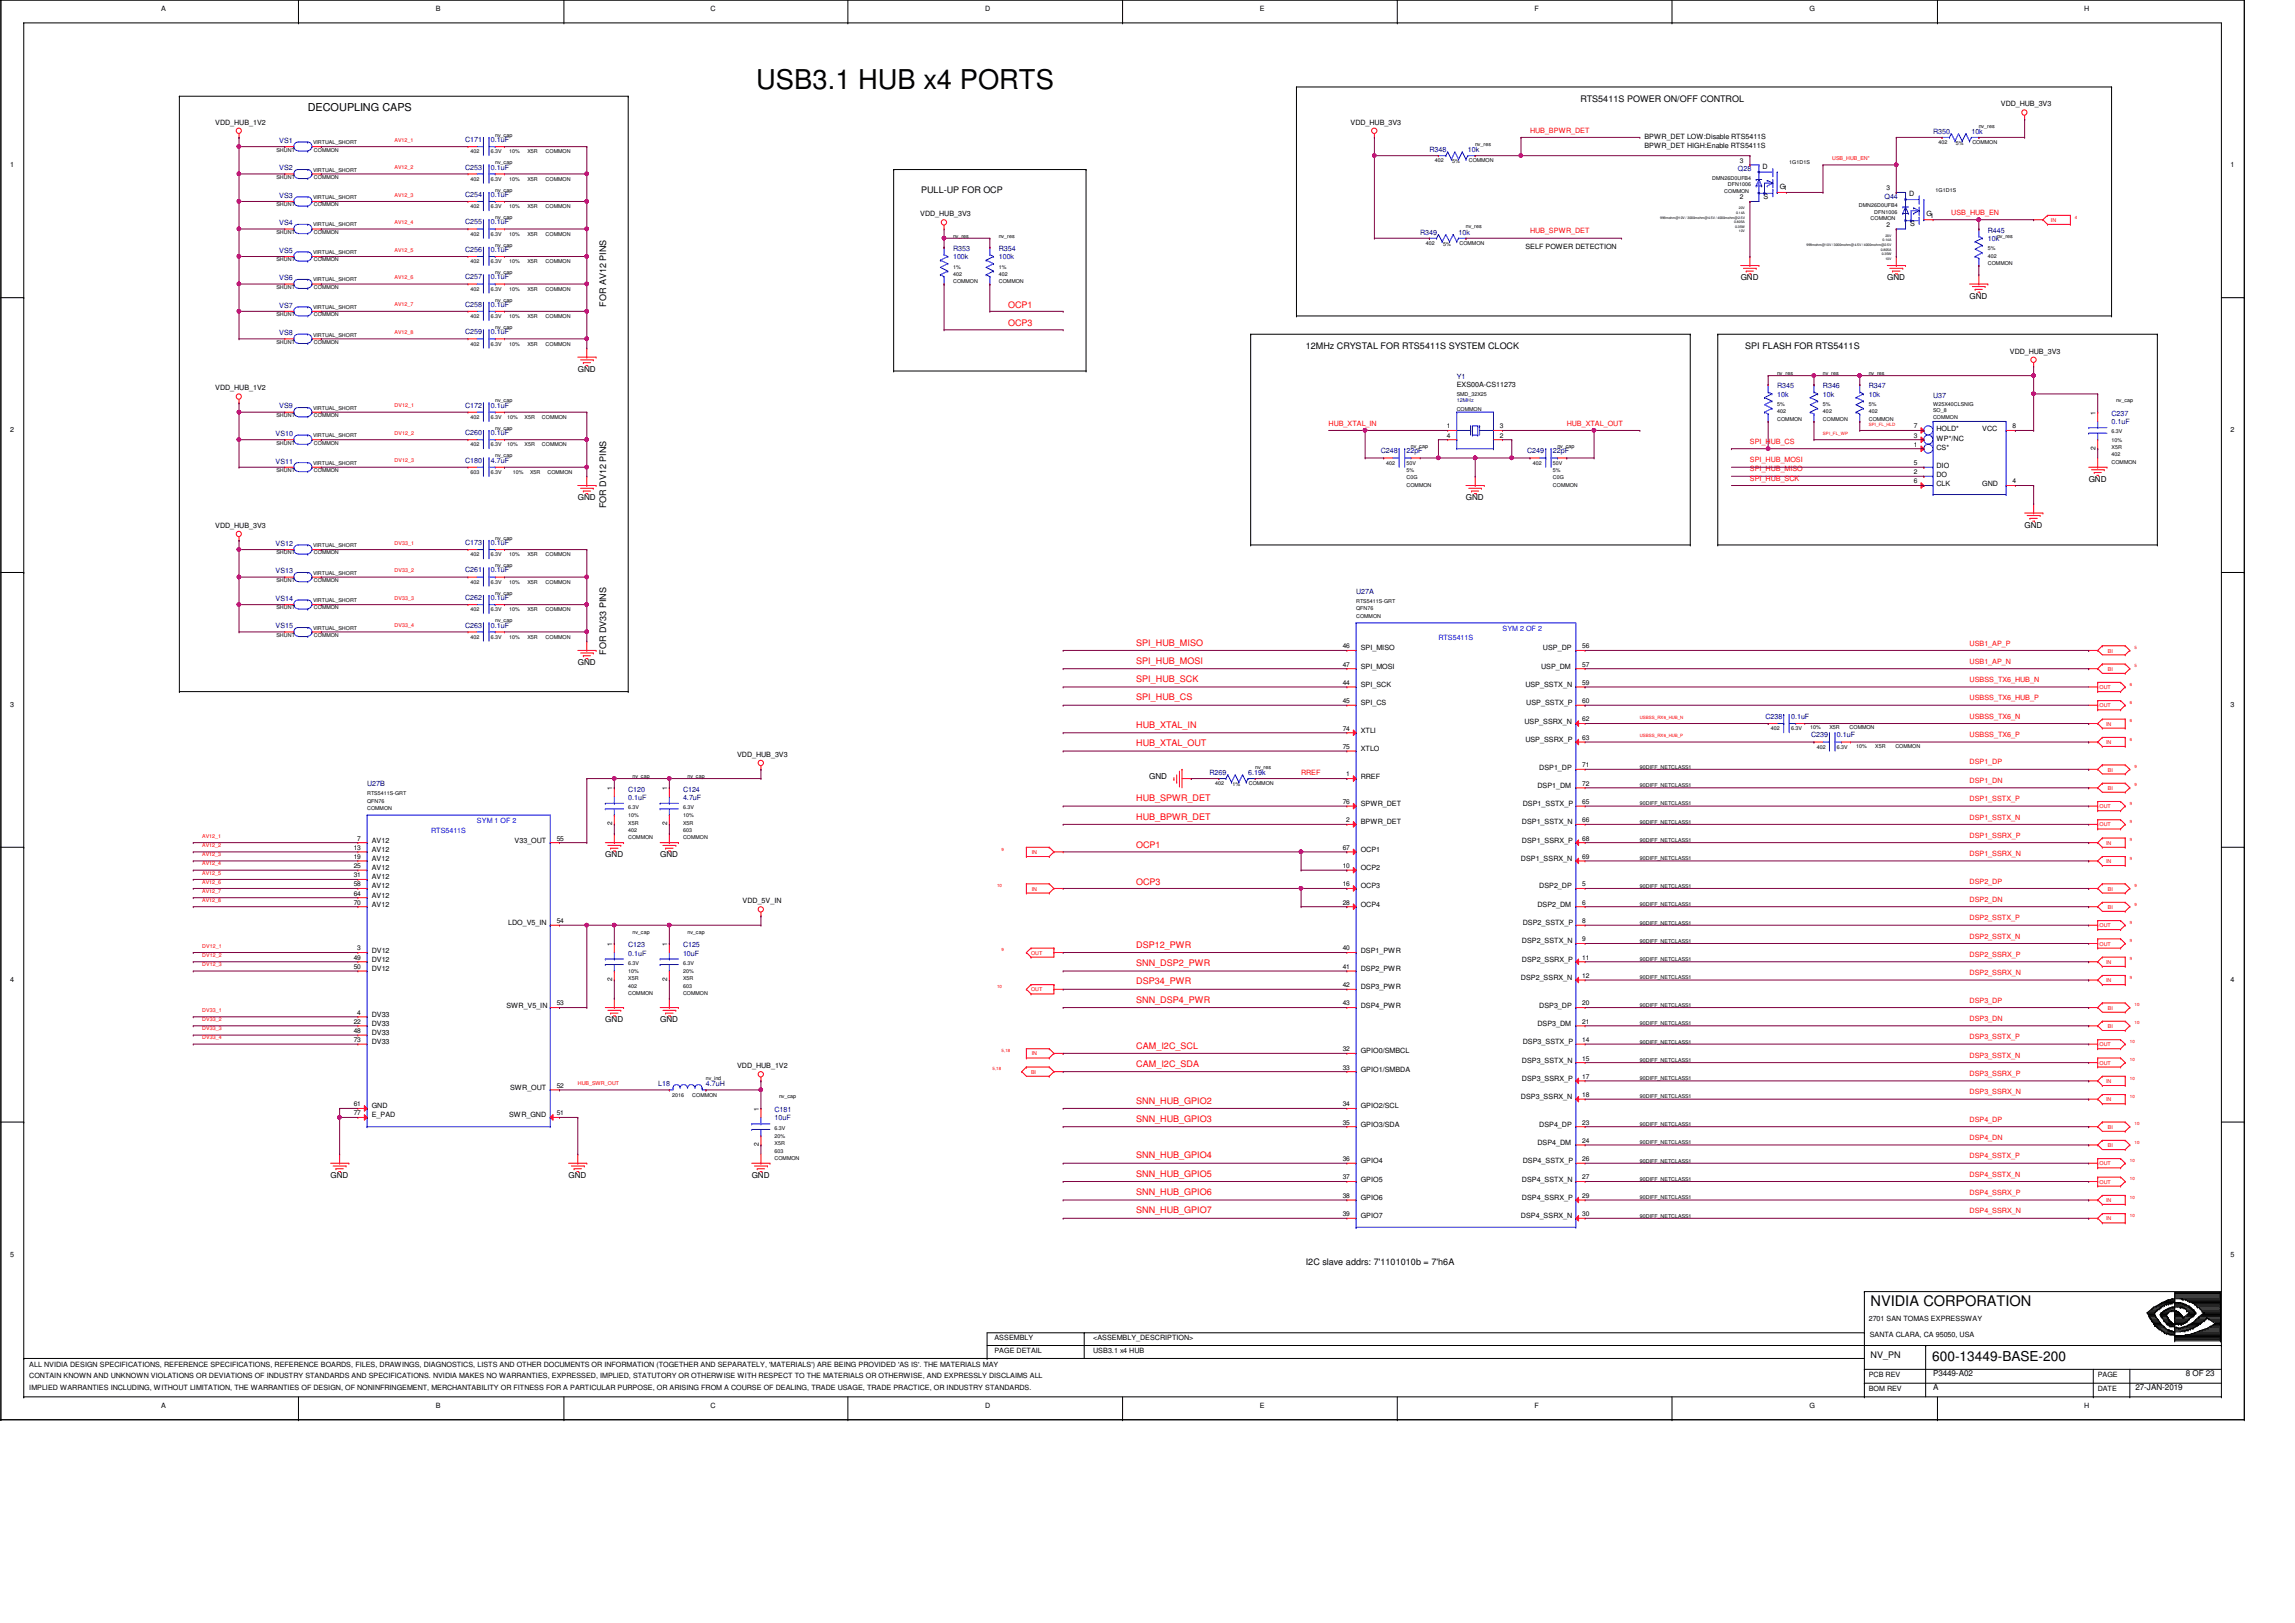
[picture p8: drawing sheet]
<svg xmlns="http://www.w3.org/2000/svg" width="420mm" height="297mm" viewBox="0 0 420 297" stroke-linecap="round" stroke-linejoin="round" font-family="sans-serif">
<defs><g id="words">
<text font-size="5" x="138.5" y="16.2">USB3.1 HUB x4 PORTS</text>
<text font-size="2.7" x="342.5" y="239">NVIDIA CORPORATION</text>
<text font-size="2.5" x="353.7" y="249">600-13449-BASE-200</text>
<text font-size="2" x="56.3" y="20.3">DECOUPLING CAPS</text>
<g font-size="1.7">
<text x="289.3" y="18.6">RTS5411S POWER ON/OFF CONTROL</text>
<text x="168.6" y="35.3">PULL-UP FOR OCP</text>
<text x="111" y="56.2" transform="rotate(-90 111 56.2)">FOR AV12 PINS</text>
<text x="239" y="63.8">12MHz CRYSTAL FOR RTS5411S SYSTEM CLOCK</text>
<text x="319.5" y="63.8">SPI FLASH FOR RTS5411S</text>
<text x="111" y="93" transform="rotate(-90 111 93)">FOR DV12 PINS</text>
<text x="111" y="119.8" transform="rotate(-90 111 119.8)">FOR DV33 PINS</text>
<text x="239" y="231.5">I2C slave addrs: 7'1101010b = 7'h6A</text>
<text x="342.5" y="248.6">NV_PN</text>
</g>
<g font-size="1.7" fill="#f00">
<text x="184.6" y="56.3">OCP1</text>
<text x="184.6" y="59.7">OCP3</text>
<text x="208" y="118.2">SPI_HUB_MISO</text>
<text x="208" y="121.5">SPI_HUB_MOSI</text>
<text x="208" y="124.8">SPI_HUB_SCK</text>
<text x="208" y="128.2">SPI_HUB_CS</text>
<text x="208" y="133.2">HUB_XTAL_IN</text>
<text x="208" y="136.6">HUB_XTAL_OUT</text>
<text x="208" y="150">HUB_BPWR_DET</text>
<text x="208" y="146.6">HUB_SPWR_DET</text>
<text x="208" y="155.2">OCP1</text>
<text x="208" y="161.9">OCP3</text>
<text x="208" y="173.4">DSP12_PWR</text>
<text x="208" y="176.8">SNN_DSP2_PWR</text>
<text x="208" y="180.2">DSP34_PWR</text>
<text x="208" y="183.5">SNN_DSP4_PWR</text>
<text x="208" y="191.9">CAM_I2C_SCL</text>
<text x="208" y="195.2">CAM_I2C_SDA</text>
<text x="208" y="202">SNN_HUB_GPIO2</text>
<text x="208" y="205.3">SNN_HUB_GPIO3</text>
<text x="208" y="212">SNN_HUB_GPIO4</text>
<text x="208" y="215.3">SNN_HUB_GPIO5</text>
<text x="208" y="218.7">SNN_HUB_GPIO6</text>
<text x="208" y="222.1">SNN_HUB_GPIO7</text>
</g>
<g font-size="1.5">
<text x="318.7" y="51.3">GND</text>
<text x="345.5" y="51.3">GND</text>
<text x="360.6" y="54.7">GND</text>
<text x="105.8" y="68.1">GND</text>
<text x="382.4" y="88.2">GND</text>
<text x="105.8" y="91.5">GND</text>
<text x="268.4" y="91.5">GND</text>
<text x="370.7" y="96.6">GND</text>
<text x="105.8" y="121.7">GND</text>
<text x="210.4" y="142.5">GND</text>
<text x="110.8" y="156.9">GND</text>
<text x="120.9" y="156.9">GND</text>
<text x="110.8" y="187.1">GND</text>
<text x="120.9" y="187.1">GND</text>
<text x="60.5" y="215.6">GND</text>
<text x="104.1" y="215.6">GND</text>
<text x="137.6" y="215.6">GND</text>
<text x="353.9" y="251.8">P3449-A02</text>
<text x="400.2" y="251.8">8 OF 23</text>
<text x="353.9" y="254.3">A</text>
<text x="390.9" y="254.3">27-JAN-2019</text>
</g>
<g font-size="1.3">
<text x="29.5" y="2">A</text>
<text x="79.8" y="2">B</text>
<text x="130.1" y="2">C</text>
<text x="180.4" y="2">D</text>
<text x="230.7" y="2">E</text>
<text x="281" y="2">F</text>
<text x="331.2" y="2">G</text>
<text x="381.5" y="2">H</text>
<text x="39.4" y="22.8">VDD_HUB_1V2</text>
<text x="247.3" y="22.8">VDD_HUB_3V3</text>
<text x="366.3" y="19.5">VDD_HUB_3V3</text>
<text x="301.1" y="25.5">BPWR_DET LOW:Disable RTS5411S</text>
<text x="301.1" y="27.2">BPWR_DET HIGH:Enable RTS5411S</text>
<text x="1.9" y="30.5">1</text>
<text x="322.7" y="30.9">D</text>
<text x="325.9" y="34.5">G1</text>
<text x="349.5" y="35.9">D</text>
<text x="408.4" y="30.5">1</text>
<text x="168.5" y="39.6">VDD_HUB_3V3</text>
<text x="322.9" y="36.4">S</text>
<text x="349.7" y="41.4">S</text>
<text x="352.7" y="39.6">G1</text>
<text x="279.3" y="45.6">SELF POWER DETECTION</text>
<text x="368" y="64.7">VDD_HUB_3V3</text>
<text x="39.4" y="71.4">VDD_HUB_1V2</text>
<text x="266.7" y="70.9">EXS00A-CS11273</text>
<text x="1.9" y="79.1">2</text>
<text x="354.5" y="82.3">CS*</text>
<text x="354.5" y="80.6">WP*/NC</text>
<text x="354.5" y="79">HOLD*</text>
<text x="362.9" y="79">VCC</text>
<text x="408.4" y="79.1">2</text>
<text x="354.5" y="87.3">DO</text>
<text x="354.5" y="85.7">DIO</text>
<text x="354.5" y="89">CLK</text>
<text x="362.9" y="89">GND</text>
<text x="39.4" y="96.6">VDD_HUB_3V3</text>
<text x="249.1" y="119">SPI_MISO</text>
<text x="282.5" y="119">USP_DP</text>
<text x="249.1" y="125.7">SPI_SCK</text>
<text x="249.1" y="122.4">SPI_MOSI</text>
<text x="279.3" y="125.7">USP_SSTX_N</text>
<text x="282.1" y="122.4">USP_DM</text>
<text x="1.9" y="129.4">3</text>
<text x="249.1" y="129.1">SPI_CS</text>
<text x="279.4" y="129.1">USP_SSTX_P</text>
<text x="408.4" y="129.4">3</text>
<text x="249.1" y="134.1">XTLI</text>
<text x="249.1" y="137.5">XTLO</text>
<text x="279.1" y="132.5">USP_SSRX_N</text>
<text x="279.3" y="135.8">USP_SSRX_P</text>
<text x="134.9" y="138.5">VDD_HUB_3V3</text>
<text x="249.1" y="142.5">RREF</text>
<text x="281.8" y="140.8">DSP1_DP</text>
<text x="249.1" y="147.5">SPWR_DET</text>
<text x="278.8" y="147.5">DSP1_SSTX_P</text>
<text x="281.5" y="144.2">DSP1_DM</text>
<text x="68.1" y="154.2">AV12</text>
<text x="68.1" y="155.9">AV12</text>
<text x="94.2" y="154.2">V33_OUT</text>
<text x="249.1" y="150.9">BPWR_DET</text>
<text x="249.1" y="155.9">OCP1</text>
<text x="278.6" y="150.9">DSP1_SSTX_N</text>
<text x="278.6" y="154.2">DSP1_SSRX_P</text>
<text x="68.1" y="157.6">AV12</text>
<text x="68.1" y="159.3">AV12</text>
<text x="68.1" y="161">AV12</text>
<text x="249.1" y="159.3">OCP2</text>
<text x="278.5" y="157.6">DSP1_SSRX_N</text>
<text x="68.1" y="162.6">AV12</text>
<text x="68.1" y="164.3">AV12</text>
<text x="68.1" y="166">AV12</text>
<text x="136" y="165.3">VDD_5V_IN</text>
<text x="249.1" y="162.6">OCP3</text>
<text x="249.1" y="166">OCP4</text>
<text x="281.5" y="166">DSP2_DM</text>
<text x="281.8" y="162.6">DSP2_DP</text>
<text x="93" y="169.3">LDO_V5_IN</text>
<text x="278.6" y="172.7">DSP2_SSTX_N</text>
<text x="278.8" y="169.3">DSP2_SSTX_P</text>
<text x="1.9" y="179.7">4</text>
<text x="68.1" y="174.4">DV12</text>
<text x="68.1" y="176">DV12</text>
<text x="68.1" y="177.7">DV12</text>
<text x="249.1" y="174.4">DSP1_PWR</text>
<text x="249.1" y="177.7">DSP2_PWR</text>
<text x="278.5" y="179.4">DSP2_SSRX_N</text>
<text x="278.6" y="176">DSP2_SSRX_P</text>
<text x="408.4" y="179.7">4</text>
<text x="92.7" y="184.4">SWR_V5_IN</text>
<text x="249.1" y="181.1">DSP3_PWR</text>
<text x="249.1" y="184.4">DSP4_PWR</text>
<text x="281.8" y="184.4">DSP3_DP</text>
<text x="68.1" y="186.1">DV33</text>
<text x="68.1" y="187.7">DV33</text>
<text x="68.1" y="189.4">DV33</text>
<text x="68.1" y="191.1">DV33</text>
<text x="278.8" y="191.1">DSP3_SSTX_P</text>
<text x="281.5" y="187.7">DSP3_DM</text>
<text x="134.9" y="195.5">VDD_HUB_1V2</text>
<text x="249.1" y="192.8">GPIO0/SMBCL</text>
<text x="249.1" y="196.1">GPIO1/SMBDA</text>
<text x="278.6" y="194.5">DSP3_SSTX_N</text>
<text x="278.6" y="197.8">DSP3_SSRX_P</text>
<text x="68.1" y="202.9">GND</text>
<text x="93.4" y="199.5">SWR_OUT</text>
<text x="249.1" y="202.9">GPIO2/SCL</text>
<text x="278.5" y="201.2">DSP3_SSRX_N</text>
<text x="68.1" y="204.5">E_PAD</text>
<text x="93.2" y="204.5">SWR_GND</text>
<text x="249.1" y="206.2">GPIO3/SDA</text>
<text x="281.5" y="209.5">DSP4_DM</text>
<text x="281.8" y="206.2">DSP4_DP</text>
<text x="249.1" y="212.9">GPIO4</text>
<text x="278.8" y="212.9">DSP4_SSTX_P</text>
<text x="249.1" y="216.3">GPIO5</text>
<text x="249.1" y="219.6">GPIO6</text>
<text x="278.6" y="216.3">DSP4_SSTX_N</text>
<text x="278.6" y="219.6">DSP4_SSRX_P</text>
<text x="249.1" y="223">GPIO7</text>
<text x="278.5" y="223">DSP4_SSRX_N</text>
<text x="1.9" y="230">5</text>
<text x="408.4" y="230">5</text>
<text x="182.1" y="245.3">ASSEMBLY</text>
<text x="200.1" y="245.3">&lt;ASSEMBLY_DESCRIPTION&gt;</text>
<text x="342.1" y="241.8">2701 SAN TOMAS EXPRESSWAY</text>
<text x="342.3" y="244.8">SANTA CLARA, CA 95050, USA</text>
<text x="5.4" y="250.1">ALL NVIDIA DESIGN SPECIFICATIONS, REFERENCE SPECIFICATIONS, REFERENCE BOARDS, FILES, DRAWINGS, DIAGNOSTICS, LISTS AND OTHER DOCUMENTS OR INFORMATION (TOGETHER AND SEPARATELY, 'MATERIALS') ARE BEING PROVIDED 'AS IS'. THE MATERIALS MAY</text>
<text x="182.1" y="247.6">PAGE DETAIL</text>
<text x="200.1" y="247.6">USB3.1 x4 HUB</text>
<text x="342.1" y="252">PCB REV</text>
<text x="384" y="252">PAGE</text>
<text x="5.4" y="252.1">CONTAIN KNOWN AND UNKNOWN VIOLATIONS OR DEVIATIONS OF INDUSTRY STANDARDS AND SPECIFICATIONS. NVIDIA MAKES NO WARRANTIES, EXPRESSED, IMPLIED, STATUTORY OR OTHERWISE WITH RESPECT TO THE MATERIALS OR OTHERWISE, AND EXPRESSLY DISCLAIMS ALL</text>
<text x="5.4" y="254.3">IMPLIED WARRANTIES INCLUDING, WITHOUT LIMITATION, THE WARRANTIES OF DESIGN, OF NONINFRINGEMENT, MERCHANTABILITY OR FITNESS FOR A PARTICULAR PURPOSE, OR ARISING FROM A COURSE OF DEALING, TRADE USAGE, TRADE PRACTICE, OR INDUSTRY STANDARDS.</text>
<text x="29.5" y="257.7">A</text>
<text x="79.8" y="257.7">B</text>
<text x="130.1" y="257.7">C</text>
<text x="180.4" y="257.7">D</text>
<text x="230.7" y="257.7">E</text>
<text x="281" y="257.7">F</text>
<text x="331.2" y="257.7">G</text>
<text x="342.1" y="254.5">BOM REV</text>
<text x="381.5" y="257.7">H</text>
<text x="384" y="254.5">DATE</text>
</g>
<g font-size="1.3" fill="#000080">
<text x="51.1" y="26.2">VS1</text>
<text x="85.2" y="26">C171</text>
<text x="89.9" y="26">0.1uF</text>
<text x="261.7" y="27.9">R348</text>
<text x="268.7" y="27.9">10k</text>
<text x="353.9" y="24.5">R350</text>
<text x="360.9" y="24.5">10k</text>
<text x="51.1" y="31.2">VS2</text>
<text x="85.2" y="31">C253</text>
<text x="89.9" y="31">0.1uF</text>
<text x="318.2" y="31.4">Q28</text>
<text x="51.1" y="41.2">VS4</text>
<text x="51.1" y="36.2">VS3</text>
<text x="85.2" y="41.1">C255</text>
<text x="85.2" y="36.1">C254</text>
<text x="89.9" y="41.1">0.1uF</text>
<text x="89.9" y="36.1">0.1uF</text>
<text x="345" y="36.4">Q44</text>
<text x="51.1" y="46.3">VS5</text>
<text x="85.2" y="46.1">C256</text>
<text x="89.9" y="46.1">0.1uF</text>
<text x="174.5" y="45.9">R353</text>
<text x="174.5" y="47.5">100k</text>
<text x="182.9" y="45.9">R354</text>
<text x="182.9" y="47.5">100k</text>
<text x="260" y="42.9">R349</text>
<text x="267" y="42.9">10k</text>
<text x="363.9" y="42.6">R445</text>
<text x="363.9" y="44.1">10k</text>
<text x="51.1" y="51.3">VS6</text>
<text x="85.2" y="51.1">C257</text>
<text x="89.9" y="51.1">0.1uF</text>
<text x="51.1" y="56.3">VS7</text>
<text x="85.2" y="56.2">C258</text>
<text x="89.9" y="56.2">0.1uF</text>
<text x="51.1" y="61.4">VS8</text>
<text x="85.2" y="61.2">C259</text>
<text x="89.9" y="61.2">0.1uF</text>
<text x="266.7" y="69.4">Y1</text>
<text x="325.4" y="71.1">R345</text>
<text x="333.7" y="71.1">R346</text>
<text x="342.1" y="71.1">R347</text>
<text x="51.1" y="74.8">VS9</text>
<text x="85.2" y="74.6">C172</text>
<text x="89.9" y="74.6">0.1uF</text>
<text x="325.4" y="72.6">10k</text>
<text x="333.7" y="72.6">10k</text>
<text x="342.1" y="72.6">10k</text>
<text x="353.9" y="72.8">U37</text>
<text x="386.6" y="76.1">C237</text>
<text x="386.6" y="77.6">0.1uF</text>
<text x="50.5" y="79.8">VS10</text>
<text x="85.2" y="79.6">C260</text>
<text x="89.9" y="79.6">0.1uF</text>
<text x="252.8" y="83">C248</text>
<text x="257.5" y="83">22pF</text>
<text x="279.6" y="83">C249</text>
<text x="284.3" y="83">22pF</text>
<text x="50.5" y="84.8">VS11</text>
<text x="85.2" y="84.7">C180</text>
<text x="89.9" y="84.7">4.7uF</text>
<text x="50.5" y="99.9">VS12</text>
<text x="85.2" y="99.7">C173</text>
<text x="89.9" y="99.7">0.1uF</text>
<text x="50.5" y="104.9">VS13</text>
<text x="85.2" y="104.8">C261</text>
<text x="89.9" y="104.8">0.1uF</text>
<text x="50.5" y="110">VS14</text>
<text x="85.2" y="109.8">C262</text>
<text x="89.9" y="109.8">0.1uF</text>
<text x="248.3" y="108.6">U27A</text>
<text x="50.5" y="115">VS15</text>
<text x="85.2" y="114.9">C263</text>
<text x="89.9" y="114.9">0.1uF</text>
<text x="323.2" y="131.6">C238</text>
<text x="327.9" y="131.6">0.1uF</text>
<text x="331.6" y="135">C239</text>
<text x="336.3" y="135">0.1uF</text>
<text x="67.2" y="143.8">U27B</text>
<text x="221.4" y="141.8">R269</text>
<text x="228.5" y="141.8">6.19k</text>
<text x="115" y="144.9">C120</text>
<text x="115" y="146.3">0.1uF</text>
<text x="125" y="144.9">C124</text>
<text x="125" y="146.3">4.7uF</text>
<text x="115" y="173.4">C123</text>
<text x="125" y="173.4">C125</text>
<text x="115" y="174.9">0.1uF</text>
<text x="125" y="174.9">10uF</text>
<text x="120.5" y="198.8">L18</text>
<text x="129.2" y="198.8">4.7uH</text>
<text x="141.8" y="203.5">C181</text>
<text x="141.8" y="205">10uF</text>
</g>
<g font-size="1.3" fill="#f00">
<text x="280.1" y="24.3">HUB_BPWR_DET</text>
<text x="357.2" y="39.3">USB_HUB_EN</text>
<text x="280.1" y="42.7">HUB_SPWR_DET</text>
<text x="243.2" y="77.9">HUB_XTAL_IN</text>
<text x="286.8" y="77.9">HUB_XTAL_OUT</text>
<text x="320.4" y="81.2">SPI_HUB_CS</text>
<text x="320.4" y="86.3">SPI_HUB_MISO</text>
<text x="320.4" y="84.6">SPI_HUB_MOSI</text>
<text x="320.4" y="88">SPI_HUB_SCK</text>
<text x="360.6" y="118.2">USB1_AP_P</text>
<text x="360.6" y="121.5">USB1_AP_N</text>
<text x="360.6" y="124.8">USBSS_TX6_HUB_N</text>
<text x="360.6" y="128.2">USBSS_TX6_HUB_P</text>
<text x="360.6" y="131.5">USBSS_TX6_N</text>
<text x="360.6" y="134.9">USBSS_TX6_P</text>
<text x="238.2" y="141.8">RREF</text>
<text x="360.6" y="143.3">DSP1_DN</text>
<text x="360.6" y="139.9">DSP1_DP</text>
<text x="360.6" y="150">DSP1_SSTX_N</text>
<text x="360.6" y="146.6">DSP1_SSTX_P</text>
<text x="360.6" y="153.3">DSP1_SSRX_P</text>
<text x="360.6" y="156.7">DSP1_SSRX_N</text>
<text x="360.6" y="161.7">DSP2_DP</text>
<text x="360.6" y="165.1">DSP2_DN</text>
<text x="360.6" y="171.8">DSP2_SSTX_N</text>
<text x="360.6" y="168.4">DSP2_SSTX_P</text>
<text x="360.6" y="178.5">DSP2_SSRX_N</text>
<text x="360.6" y="175.1">DSP2_SSRX_P</text>
<text x="360.6" y="183.5">DSP3_DP</text>
<text x="360.6" y="186.9">DSP3_DN</text>
<text x="360.6" y="190.2">DSP3_SSTX_P</text>
<text x="360.6" y="196.9">DSP3_SSRX_P</text>
<text x="360.6" y="193.6">DSP3_SSTX_N</text>
<text x="360.6" y="200.3">DSP3_SSRX_N</text>
<text x="360.6" y="208.7">DSP4_DN</text>
<text x="360.6" y="205.3">DSP4_DP</text>
<text x="360.6" y="215.3">DSP4_SSTX_N</text>
<text x="360.6" y="212">DSP4_SSTX_P</text>
<text x="360.6" y="218.7">DSP4_SSRX_P</text>
<text x="360.6" y="222.1">DSP4_SSRX_N</text>
</g>
<g font-size="1.3" fill="#00f">
<text x="263.3" y="117.2">RTS5411S</text>
<text x="275.1" y="115.5">SYM 2 OF 2</text>
<text x="78.9" y="152.4">RTS5411S</text>
<text x="87.3" y="150.7">SYM 1 OF 2</text>
</g>
<g font-size="1.2">
<text x="318.5" y="29.8">3</text>
<text x="345.3" y="34.8">3</text>
<text x="318.5" y="36.5">2</text>
<text x="345.3" y="41.5">2</text>
<text x="383.7" y="75.9" transform="rotate(-90 383.7 75.9)">1</text>
<text x="264.9" y="78.4">1</text>
<text x="264.9" y="80.1">4</text>
<text x="274.6" y="80.1">2</text>
<text x="274.6" y="78.4">3</text>
<text x="350.4" y="81.7">1</text>
<text x="350.4" y="80.1">3</text>
<text x="350.4" y="78.4">7</text>
<text x="368.5" y="78.4">8</text>
<text x="383.7" y="82.3" transform="rotate(-90 383.7 82.3)">2</text>
<text x="350.4" y="86.8">2</text>
<text x="350.4" y="85.1">5</text>
<text x="350.4" y="88.5">6</text>
<text x="368.5" y="88.5">4</text>
<text x="245.8" y="118.7">46</text>
<text x="289.7" y="118.7">56</text>
<text x="245.8" y="125.3">44</text>
<text x="245.8" y="122">47</text>
<text x="289.7" y="122">57</text>
<text x="289.7" y="125.3">59</text>
<text x="245.8" y="128.7">45</text>
<text x="289.7" y="128.7">60</text>
<text x="245.8" y="133.7">74</text>
<text x="245.8" y="137.1">75</text>
<text x="289.7" y="132">62</text>
<text x="289.7" y="135.4">63</text>
<text x="246.5" y="142.1">1</text>
<text x="289.7" y="140.4">71</text>
<text x="289.7" y="143.8">72</text>
<text x="112.1" y="144.7" transform="rotate(-90 112.1 144.7)">1</text>
<text x="122.2" y="144.7" transform="rotate(-90 122.2 144.7)">1</text>
<text x="245.8" y="147.2">76</text>
<text x="289.7" y="147.2">65</text>
<text x="64.8" y="155.5">13</text>
<text x="65.4" y="153.8">7</text>
<text x="101.9" y="153.8">55</text>
<text x="112.1" y="151" transform="rotate(-90 112.1 151)">2</text>
<text x="122.2" y="151" transform="rotate(-90 122.2 151)">2</text>
<text x="245.8" y="155.5">67</text>
<text x="246.5" y="150.5">2</text>
<text x="289.7" y="150.5">66</text>
<text x="289.7" y="153.8">68</text>
<text x="64.8" y="157.2">19</text>
<text x="64.8" y="158.9">25</text>
<text x="64.8" y="160.6">31</text>
<text x="245.8" y="158.9">10</text>
<text x="289.7" y="157.2">69</text>
<text x="64.8" y="162.2">58</text>
<text x="64.8" y="163.9">64</text>
<text x="64.8" y="165.6">70</text>
<text x="245.8" y="162.2">16</text>
<text x="245.8" y="165.6">28</text>
<text x="289.7" y="162.2">5</text>
<text x="289.7" y="165.6">6</text>
<text x="65.4" y="173.9">3</text>
<text x="101.9" y="169">54</text>
<text x="112.1" y="173.1" transform="rotate(-90 112.1 173.1)">1</text>
<text x="122.2" y="173.1" transform="rotate(-90 122.2 173.1)">1</text>
<text x="245.8" y="173.9">40</text>
<text x="289.7" y="169">8</text>
<text x="289.7" y="172.3">9</text>
<text x="64.8" y="175.6">49</text>
<text x="64.8" y="177.3">50</text>
<text x="112.1" y="179.6" transform="rotate(-90 112.1 179.6)">2</text>
<text x="122.2" y="179.6" transform="rotate(-90 122.2 179.6)">2</text>
<text x="245.8" y="177.3">41</text>
<text x="289.7" y="175.6">11</text>
<text x="289.7" y="179">12</text>
<text x="65.4" y="185.7">4</text>
<text x="101.9" y="184">53</text>
<text x="245.8" y="180.7">42</text>
<text x="245.8" y="184">43</text>
<text x="289.7" y="184">20</text>
<text x="64.8" y="187.4">22</text>
<text x="64.8" y="189.1">48</text>
<text x="64.8" y="190.7">73</text>
<text x="289.7" y="190.7">14</text>
<text x="289.7" y="187.4">21</text>
<text x="245.8" y="192.4">32</text>
<text x="245.8" y="195.7">33</text>
<text x="289.7" y="194.1">15</text>
<text x="289.7" y="197.4">17</text>
<text x="64.8" y="202.5">61</text>
<text x="101.9" y="199.1">52</text>
<text x="138.9" y="203.3" transform="rotate(-90 138.9 203.3)">1</text>
<text x="245.8" y="202.5">34</text>
<text x="289.7" y="200.8">18</text>
<text x="64.8" y="204.1">77</text>
<text x="101.9" y="204.1">51</text>
<text x="138.9" y="209.7" transform="rotate(-90 138.9 209.7)">2</text>
<text x="245.8" y="205.8">35</text>
<text x="289.7" y="205.8">23</text>
<text x="289.7" y="209.2">24</text>
<text x="245.8" y="212.5">36</text>
<text x="245.8" y="215.9">37</text>
<text x="289.7" y="212.5">26</text>
<text x="289.7" y="215.9">27</text>
<text x="245.8" y="219.2">38</text>
<text x="289.7" y="219.2">29</text>
<text x="245.8" y="222.6">39</text>
<text x="289.7" y="222.6">30</text>
</g>
<g font-size="1">
<text x="362.3" y="23.4">nv_res</text>
<text x="50.6" y="27.7">SHUNT</text>
<text x="57.3" y="26.4">VIRTUAL_SHORT</text>
<text x="57.5" y="27.7">COMMON</text>
<text x="86.1" y="28.1">402</text>
<text x="89.9" y="28.1">6.3V</text>
<text x="90.7" y="25">nv_cap</text>
<text x="93.2" y="28.1">10%</text>
<text x="96.6" y="28.1">X5R</text>
<text x="99.9" y="28.1">COMMON</text>
<text x="262.7" y="29.7">402</text>
<text x="265.9" y="29.9">5%</text>
<text x="268.9" y="29.7">COMMON</text>
<text x="270.1" y="26.7">nv_res</text>
<text x="354.9" y="26.4">402</text>
<text x="358.1" y="26.5">5%</text>
<text x="361.1" y="26.4">COMMON</text>
<text x="50.6" y="32.7">SHUNT</text>
<text x="57.3" y="31.4">VIRTUAL_SHORT</text>
<text x="57.5" y="32.7">COMMON</text>
<text x="86.1" y="33.1">402</text>
<text x="89.9" y="33.1">6.3V</text>
<text x="90.7" y="35.1">nv_cap</text>
<text x="90.7" y="30.1">nv_cap</text>
<text x="93.2" y="33.1">10%</text>
<text x="96.6" y="33.1">X5R</text>
<text x="99.9" y="33.1">COMMON</text>
<text x="313.5" y="32.9">DMN26D0UFB4</text>
<text x="315.7" y="35.3">COMMON</text>
<text x="316.3" y="34.1">DFN1006</text>
<text x="327.6" y="30.1">1G1D1S</text>
<text x="354.4" y="35.1">1G1D1S</text>
<text x="50.6" y="37.8">SHUNT</text>
<text x="57.3" y="36.4">VIRTUAL_SHORT</text>
<text x="57.3" y="41.4">VIRTUAL_SHORT</text>
<text x="57.5" y="37.8">COMMON</text>
<text x="86.1" y="38.1">402</text>
<text x="89.9" y="38.1">6.3V</text>
<text x="90.7" y="40.1">nv_cap</text>
<text x="93.2" y="38.1">10%</text>
<text x="96.6" y="38.1">X5R</text>
<text x="99.9" y="38.1">COMMON</text>
<text x="268.4" y="41.8">nv_res</text>
<text x="340.3" y="37.9">DMN26D0UFB4</text>
<text x="342.5" y="40.3">COMMON</text>
<text x="343.1" y="39.1">DFN1006</text>
<text x="50.6" y="47.8">SHUNT</text>
<text x="50.6" y="42.8">SHUNT</text>
<text x="57.3" y="46.5">VIRTUAL_SHORT</text>
<text x="57.5" y="47.8">COMMON</text>
<text x="57.5" y="42.8">COMMON</text>
<text x="86.1" y="43.1">402</text>
<text x="89.9" y="43.1">6.3V</text>
<text x="90.7" y="45.1">nv_cap</text>
<text x="93.2" y="43.1">10%</text>
<text x="96.6" y="43.1">X5R</text>
<text x="99.9" y="43.1">COMMON</text>
<text x="174.5" y="43.5">nv_res</text>
<text x="182.9" y="43.5">nv_res</text>
<text x="261" y="44.8">402</text>
<text x="264.2" y="45">5%</text>
<text x="267.2" y="44.8">COMMON</text>
<text x="363.9" y="45.8">5%</text>
<text x="363.9" y="47.2">402</text>
<text x="365.6" y="43.5">nv_res</text>
<text x="50.6" y="52.9">SHUNT</text>
<text x="57.3" y="51.5">VIRTUAL_SHORT</text>
<text x="57.5" y="52.9">COMMON</text>
<text x="86.1" y="48.2">402</text>
<text x="86.1" y="53.2">402</text>
<text x="89.9" y="53.2">6.3V</text>
<text x="89.9" y="48.2">6.3V</text>
<text x="90.7" y="50.2">nv_cap</text>
<text x="93.2" y="53.2">10%</text>
<text x="93.2" y="48.2">10%</text>
<text x="96.6" y="53.2">X5R</text>
<text x="96.6" y="48.2">X5R</text>
<text x="99.9" y="53.2">COMMON</text>
<text x="99.9" y="48.2">COMMON</text>
<text x="174.5" y="49.1">1%</text>
<text x="174.5" y="51.9">COMMON</text>
<text x="174.5" y="50.5">402</text>
<text x="182.9" y="49.1">1%</text>
<text x="182.9" y="51.9">COMMON</text>
<text x="182.9" y="50.5">402</text>
<text x="363.9" y="48.5">COMMON</text>
<text x="50.6" y="57.9">SHUNT</text>
<text x="57.3" y="56.6">VIRTUAL_SHORT</text>
<text x="57.5" y="57.9">COMMON</text>
<text x="86.1" y="58.2">402</text>
<text x="89.9" y="58.2">6.3V</text>
<text x="90.7" y="55.2">nv_cap</text>
<text x="93.2" y="58.2">10%</text>
<text x="96.6" y="58.2">X5R</text>
<text x="99.9" y="58.2">COMMON</text>
<text x="50.6" y="62.9">SHUNT</text>
<text x="57.3" y="61.6">VIRTUAL_SHORT</text>
<text x="57.5" y="62.9">COMMON</text>
<text x="86.1" y="63.2">402</text>
<text x="89.9" y="63.2">6.3V</text>
<text x="90.7" y="60.2">nv_cap</text>
<text x="93.2" y="63.2">10%</text>
<text x="96.6" y="63.2">X5R</text>
<text x="99.9" y="63.2">COMMON</text>
<text x="325.4" y="68.6">nv_res</text>
<text x="333.7" y="68.6">nv_res</text>
<text x="342.1" y="68.6">nv_res</text>
<text x="50.6" y="76.3">SHUNT</text>
<text x="57.3" y="75">VIRTUAL_SHORT</text>
<text x="57.5" y="76.3">COMMON</text>
<text x="86.1" y="76.7">402</text>
<text x="89.9" y="76.7">6.3V</text>
<text x="90.7" y="73.7">nv_cap</text>
<text x="92.9" y="76.7">10%</text>
<text x="96" y="76.7">X5R</text>
<text x="99.2" y="76.7">COMMON</text>
<text x="266.7" y="72.5">SMD_32X25</text>
<text x="266.7" y="75.1">COMMON</text>
<text x="325.4" y="77">COMMON</text>
<text x="325.4" y="74.3">5%</text>
<text x="325.4" y="75.6">402</text>
<text x="333.7" y="74.3">5%</text>
<text x="333.7" y="75.6">402</text>
<text x="333.7" y="77">COMMON</text>
<text x="342.1" y="74.3">5%</text>
<text x="342.1" y="75.6">402</text>
<text x="342.1" y="77">COMMON</text>
<text x="353.9" y="74.3">W25X40CLSNIG</text>
<text x="353.9" y="75.5">SO_8</text>
<text x="353.9" y="76.7">COMMON</text>
<text x="387.4" y="73.7">nv_cap</text>
<text x="50.6" y="81.4">SHUNT</text>
<text x="57.3" y="80">VIRTUAL_SHORT</text>
<text x="57.5" y="81.4">COMMON</text>
<text x="86.1" y="81.7">402</text>
<text x="89.9" y="81.7">6.3V</text>
<text x="90.7" y="83.7">nv_cap</text>
<text x="90.7" y="78.7">nv_cap</text>
<text x="92.9" y="81.7">10%</text>
<text x="96" y="81.7">X5R</text>
<text x="99.2" y="81.7">COMMON</text>
<text x="258.3" y="82">nv_cap</text>
<text x="285.1" y="82">nv_cap</text>
<text x="386.6" y="79.3">6.3V</text>
<text x="386.6" y="83.5">402</text>
<text x="386.6" y="80.9">10%</text>
<text x="386.6" y="82.2">X5R</text>
<text x="50.6" y="86.4">SHUNT</text>
<text x="57.3" y="85">VIRTUAL_SHORT</text>
<text x="57.5" y="86.4">COMMON</text>
<text x="86.1" y="86.7">603</text>
<text x="89.9" y="86.7">6.3V</text>
<text x="93.9" y="86.7">10%</text>
<text x="97.1" y="86.7">X5R</text>
<text x="100.2" y="86.7">COMMON</text>
<text x="253.8" y="85">402</text>
<text x="257.5" y="89.1">COMMON</text>
<text x="257.5" y="86.4">5%</text>
<text x="257.5" y="85">50V</text>
<text x="257.5" y="87.7">C0G</text>
<text x="280.6" y="85">402</text>
<text x="284.3" y="86.4">5%</text>
<text x="284.3" y="87.7">C0G</text>
<text x="284.3" y="85">50V</text>
<text x="284.3" y="89.1">COMMON</text>
<text x="386.6" y="84.9">COMMON</text>
<text x="50.6" y="101.5">SHUNT</text>
<text x="57.3" y="100.1">VIRTUAL_SHORT</text>
<text x="57.5" y="101.5">COMMON</text>
<text x="86.1" y="101.8">402</text>
<text x="89.9" y="101.8">6.3V</text>
<text x="90.7" y="98.8">nv_cap</text>
<text x="93.2" y="101.8">10%</text>
<text x="96.6" y="101.8">X5R</text>
<text x="99.9" y="101.8">COMMON</text>
<text x="50.6" y="106.5">SHUNT</text>
<text x="57.3" y="105.2">VIRTUAL_SHORT</text>
<text x="57.5" y="106.5">COMMON</text>
<text x="86.1" y="106.8">402</text>
<text x="89.9" y="106.8">6.3V</text>
<text x="90.7" y="103.8">nv_cap</text>
<text x="93.2" y="106.8">10%</text>
<text x="96.6" y="106.8">X5R</text>
<text x="99.9" y="106.8">COMMON</text>
<text x="50.6" y="111.5">SHUNT</text>
<text x="57.3" y="110.2">VIRTUAL_SHORT</text>
<text x="57.5" y="111.5">COMMON</text>
<text x="86.1" y="111.9">402</text>
<text x="89.9" y="111.9">6.3V</text>
<text x="90.7" y="113.9">nv_cap</text>
<text x="90.7" y="108.8">nv_cap</text>
<text x="93.2" y="111.9">10%</text>
<text x="96.6" y="111.9">X5R</text>
<text x="99.9" y="111.9">COMMON</text>
<text x="248.3" y="110.4">RTS5411S-GRT</text>
<text x="248.3" y="111.7">QFN76</text>
<text x="248.3" y="113">COMMON</text>
<text x="50.6" y="116.5">SHUNT</text>
<text x="57.3" y="115.2">VIRTUAL_SHORT</text>
<text x="57.5" y="116.5">COMMON</text>
<text x="86.1" y="116.9">402</text>
<text x="89.9" y="116.9">6.3V</text>
<text x="93.2" y="116.9">10%</text>
<text x="96.6" y="116.9">X5R</text>
<text x="99.9" y="116.9">COMMON</text>
<text x="324.2" y="133.6">402</text>
<text x="327.9" y="133.6">6.3V</text>
<text x="331.4" y="133.5">10%</text>
<text x="332.6" y="137">402</text>
<text x="334.9" y="133.5">X5R</text>
<text x="336.3" y="137">6.3V</text>
<text x="338.6" y="133.5">COMMON</text>
<text x="339.8" y="136.9">10%</text>
<text x="343.3" y="136.9">X5R</text>
<text x="347" y="136.9">COMMON</text>
<text x="115.8" y="142.4">nv_cap</text>
<text x="125.9" y="142.4">nv_cap</text>
<text x="222.5" y="143.7">402</text>
<text x="225.6" y="143.9">1%</text>
<text x="228.6" y="143.7">COMMON</text>
<text x="229.8" y="140.7">nv_res</text>
<text x="300.2" y="140.7">90DIFF_NETCLASS1</text>
<text x="67.2" y="146.9">QFN76</text>
<text x="67.2" y="145.5">RTS5411S-GRT</text>
<text x="67.2" y="148.3">COMMON</text>
<text x="115" y="148.1">6.3V</text>
<text x="115" y="149.6">10%</text>
<text x="125" y="149.6">10%</text>
<text x="125" y="148.1">6.3V</text>
<text x="300.2" y="144.1">90DIFF_NETCLASS1</text>
<text x="300.2" y="147.4">90DIFF_NETCLASS1</text>
<text x="115" y="150.9">X5R</text>
<text x="115" y="153.6">COMMON</text>
<text x="115" y="152.3">402</text>
<text x="125" y="153.6">COMMON</text>
<text x="125" y="152.3">603</text>
<text x="125" y="150.9">X5R</text>
<text x="300.2" y="154.1">90DIFF_NETCLASS1</text>
<text x="300.2" y="150.7">90DIFF_NETCLASS1</text>
<text x="300.2" y="157.5">90DIFF_NETCLASS1</text>
<text x="300.2" y="165.9">90DIFF_NETCLASS1</text>
<text x="300.2" y="162.5">90DIFF_NETCLASS1</text>
<text x="115.8" y="170.9">nv_cap</text>
<text x="125.9" y="170.9">nv_cap</text>
<text x="300.2" y="172.6">90DIFF_NETCLASS1</text>
<text x="300.2" y="169.2">90DIFF_NETCLASS1</text>
<text x="115" y="176.6">6.3V</text>
<text x="115" y="178.1">10%</text>
<text x="115" y="179.4">X5R</text>
<text x="125" y="176.6">6.3V</text>
<text x="125" y="178.1">20%</text>
<text x="125" y="179.4">X5R</text>
<text x="300.2" y="179.2">90DIFF_NETCLASS1</text>
<text x="300.2" y="175.9">90DIFF_NETCLASS1</text>
<text x="115" y="182.1">COMMON</text>
<text x="115" y="180.8">402</text>
<text x="125" y="182.1">COMMON</text>
<text x="125" y="180.8">603</text>
<text x="300.2" y="184.3">90DIFF_NETCLASS1</text>
<text x="300.2" y="187.6">90DIFF_NETCLASS1</text>
<text x="300.2" y="191">90DIFF_NETCLASS1</text>
<text x="129.2" y="197.7">nv_ind</text>
<text x="300.2" y="197.7">90DIFF_NETCLASS1</text>
<text x="300.2" y="194.4">90DIFF_NETCLASS1</text>
<text x="123.1" y="200.7">2016</text>
<text x="126.7" y="200.7">COMMON</text>
<text x="142.7" y="201">nv_cap</text>
<text x="300.2" y="201">90DIFF_NETCLASS1</text>
<text x="141.8" y="206.8">6.3V</text>
<text x="141.8" y="208.3">20%</text>
<text x="141.8" y="209.6">X5R</text>
<text x="300.2" y="209.4">90DIFF_NETCLASS1</text>
<text x="300.2" y="206.1">90DIFF_NETCLASS1</text>
<text x="141.8" y="210.9">603</text>
<text x="141.8" y="212.3">COMMON</text>
<text x="300.2" y="212.8">90DIFF_NETCLASS1</text>
<text x="300.2" y="219.5">90DIFF_NETCLASS1</text>
<text x="300.2" y="216.2">90DIFF_NETCLASS1</text>
<text x="300.2" y="222.8">90DIFF_NETCLASS1</text>
</g>
<g font-size="1" fill="#f00">
<text x="72.3" y="26">AV12_1</text>
<text x="335.4" y="29.3">USB_HUB_EN*</text>
<text x="72.3" y="30.9">AV12_2</text>
<text x="72.3" y="36">AV12_3</text>
<text x="72.3" y="41">AV12_4</text>
<text x="375.5" y="40.6">IN</text>
<text x="72.3" y="46.1">AV12_5</text>
<text x="72.3" y="51.1">AV12_6</text>
<text x="72.3" y="56.1">AV12_7</text>
<text x="72.3" y="61.1">AV12_8</text>
<text x="72.3" y="74.5">DV12_1</text>
<text x="72.3" y="79.6">DV12_2</text>
<text x="72.3" y="84.6">DV12_3</text>
<text x="72.3" y="99.7">DV33_1</text>
<text x="72.3" y="104.7">DV33_2</text>
<text x="72.3" y="109.8">DV33_3</text>
<text x="72.3" y="114.8">DV33_4</text>
<text x="385.9" y="119.4">BI</text>
<text x="385.9" y="122.8">BI</text>
<text x="384.4" y="129.5">OUT</text>
<text x="384.4" y="126.1">OUT</text>
<text x="385.6" y="136.2">IN</text>
<text x="385.6" y="132.8">IN</text>
<text x="385.9" y="141.2">BI</text>
<text x="384.4" y="147.9">OUT</text>
<text x="385.9" y="144.6">BI</text>
<text x="37" y="153.3">AV12_1</text>
<text x="37" y="155">AV12_2</text>
<text x="384.4" y="151.3">OUT</text>
<text x="385.6" y="154.6">IN</text>
<text x="37" y="156.7">AV12_3</text>
<text x="37" y="158.4">AV12_4</text>
<text x="37" y="160.1">AV12_5</text>
<text x="37" y="161.7">AV12_6</text>
<text x="188.9" y="156.3">IN</text>
<text x="385.6" y="158">IN</text>
<text x="37" y="163.4">AV12_7</text>
<text x="37" y="165.1">AV12_8</text>
<text x="188.9" y="163">IN</text>
<text x="385.9" y="166.4">BI</text>
<text x="385.9" y="163">BI</text>
<text x="37" y="173.4">DV12_1</text>
<text x="384.4" y="173.1">OUT</text>
<text x="384.4" y="169.7">OUT</text>
<text x="37" y="175.1">DV12_2</text>
<text x="37" y="176.8">DV12_3</text>
<text x="188.8" y="174.8">OUT</text>
<text x="385.6" y="179.7">IN</text>
<text x="385.6" y="176.4">IN</text>
<text x="37" y="185.2">DV33_1</text>
<text x="188.8" y="181.4">OUT</text>
<text x="385.9" y="184.8">BI</text>
<text x="37" y="186.9">DV33_2</text>
<text x="37" y="188.6">DV33_3</text>
<text x="37" y="190.2">DV33_4</text>
<text x="384.4" y="191.5">OUT</text>
<text x="385.9" y="188.1">BI</text>
<text x="188.8" y="196.5">BI</text>
<text x="188.9" y="193.2">IN</text>
<text x="384.4" y="194.9">OUT</text>
<text x="105.8" y="198.6">HUB_SWR_OUT</text>
<text x="385.6" y="201.5">IN</text>
<text x="385.6" y="198.2">IN</text>
<text x="385.9" y="209.9">BI</text>
<text x="385.9" y="206.6">BI</text>
<text x="384.4" y="213.3">OUT</text>
<text x="384.4" y="216.7">OUT</text>
<text x="385.6" y="220">IN</text>
<text x="385.6" y="223.4">IN</text>
</g>
<text font-size="1" fill="#000080" x="266.7" y="73.7">12MHz</text>
<g font-size=".8" fill="#f00">
<text x="379.8" y="40">4</text>
<text x="342.1" y="77.9">SPI_FL_HLD</text>
<text x="333.7" y="79.6">SPI_FL_WP</text>
<text x="390.8" y="118.8">5</text>
<text x="389.9" y="125.5">6</text>
<text x="390.8" y="122.1">5</text>
<text x="300.2" y="131.5">USBSS_RX6_HUB_N</text>
<text x="389.9" y="128.8">6</text>
<text x="300.2" y="134.9">USBSS_RX6_HUB_P</text>
<text x="389.9" y="135.6">6</text>
<text x="389.9" y="132.2">6</text>
<text x="390.8" y="143.9">9</text>
<text x="390.8" y="140.6">9</text>
<text x="389.9" y="147.3">9</text>
<text x="183.4" y="155.7">9</text>
<text x="389.9" y="154">9</text>
<text x="389.9" y="150.6">9</text>
<text x="389.9" y="157.4">9</text>
<text x="182.5" y="162.3">10</text>
<text x="390.8" y="165.7">9</text>
<text x="390.8" y="162.3">9</text>
<text x="389.9" y="172.4">9</text>
<text x="389.9" y="169.1">9</text>
<text x="183.4" y="174.1">9</text>
<text x="389.9" y="179.1">9</text>
<text x="389.9" y="175.8">9</text>
<text x="182.5" y="180.8">10</text>
<text x="390.8" y="184.1">10</text>
<text x="389.9" y="190.9">10</text>
<text x="390.8" y="187.5">10</text>
<text x="181.7" y="195.9">5,18</text>
<text x="183.4" y="192.5">5,18</text>
<text x="389.9" y="197.6">10</text>
<text x="389.9" y="194.2">10</text>
<text x="389.9" y="200.9">10</text>
<text x="390.8" y="209.3">10</text>
<text x="390.8" y="206">10</text>
<text x="389.9" y="212.6">10</text>
<text x="389.9" y="219.4">10</text>
<text x="389.9" y="216">10</text>
<text x="389.9" y="222.7">10</text>
</g>
<g font-size=".6">
<text x="303.9" y="40">999mohm@10V / 3000mohm@4.5V / 4000mohm@2.5V</text>
<text x="317.5" y="40.8">0.805A</text>
<text x="317.7" y="41.7">0.35W</text>
<text x="317.8" y="39.2">0.14A</text>
<text x="318.3" y="38.3">20V</text>
<text x="318.3" y="42.5">10V</text>
<text x="330.7" y="45">999mohm@10V / 3000mohm@4.5V / 4000mohm@2.5V</text>
<text x="344.3" y="45.8">0.805A</text>
<text x="344.5" y="46.7">0.35W</text>
<text x="344.7" y="44.2">0.14A</text>
<text x="345.2" y="47.5">10V</text>
<text x="345.2" y="43.3">20V</text>
</g>
<text font-size=".5" fill="#fff" x="250.3" y="78.2">HUB_XTAL_IN</text>
</g></defs>
<g fill="none" stroke="#000" stroke-width=".18">
<path d="M.2 0h.1M.2 0h410.7v259.8M.2 0v259.8M4.3 4.2h.1M4.3 4.2h402.4v251.5M4.3 4.2v251.5M32.8 17.6h.1M32.8 17.6v109M32.8 17.6h82.2M54.6 4.2h.1M54.6 0v4.2M103.2 4.2h.1"/>
<path d="M103.2 0v4.2M115 17.6h.1M115 17.6v109M155.2 4.2h.1M155.2 0v4.2M205.5 4.2h.1M205.5 0v4.2M237.4 15.9h.1M237.4 15.9v41.9M237.4 15.9h149.2M255.8 4.2h.1M255.8 0v4.2"/>
<path d="M306.1 4.2h.1M306.1 0v4.2M354.7 4.2h.1M354.7 0v4.2M386.6 15.9h.1M386.6 15.9v41.9M163.6 31h.1M163.6 31v36.9M163.6 31h35.2M198.8 31h.1M198.8 31v36.9M.2 54.5h4.1"/>
<path d="M4.3 54.5h.1M237.4 57.8h.1M237.4 57.8h149.2M386.6 57.8h.1M406.7 54.5h4.2M410.9 54.5h.1M163.6 67.9h.1M163.6 67.9h35.2M198.8 67.9h.1M229 61.2h.1M229 61.2h80.4M229 61.2v38.5"/>
<path d="M309.4 61.2h.1M309.4 61.2v38.5M314.5 61.2h.1M314.5 61.2v38.5M314.5 61.2h80.5M395 61.2h.1M395 61.2v38.5M229 99.7h.1M229 99.7h80.4M309.4 99.7h.1M314.5 99.7h.1M314.5 99.7h80.5"/>
<path d="M395 99.7h.1M.2 104.8h4.1M4.3 104.8h.1M406.7 104.8h4.2M410.9 104.8h.1M32.8 126.6h.1M32.8 126.6h82.2M115 126.6h.1M.2 155.1h4.1M4.3 155.1h.1M406.7 155.1h4.2M410.9 155.1h.1"/>
<path d="M.2 205.4h4.1M4.3 205.4h.1M406.7 205.4h4.2M410.9 205.4h.1M341.3 236.4h.1M341.3 236.4h65.4M341.3 236.4v19.3M393.6 239.9h1.2M393.8 239.7h1.2M393.9 239.6h.1M393.9 239.6h1.2M393.9 239.6l-.8 .6"/>
<path d="M394.1 239.4h1.4M394.3 239.2h.1M394.3 239.2l-.4 .4M394.5 239.2h1.1M394.6 239.1h1.4M394.8 239.9h.1M394.8 239.1h.1M394.8 239.1l-.5 .1M395 239.7h.1M395 238.9h1.3M395 239.7l-.5 .5M395.1 239.6h.1"/>
<path d="M395.3 238.7h.1M395.3 239.6h.1M395.3 238.7h1.6M395.3 238.7l-.5 .4M395.3 239.6l-.3 .1M395.5 239.4h.1M395.5 238.5h2.1M395.6 238.5h.1M395.6 239.2h.1M395.6 238.5l-.3 .2M395.6 239.2l-.3 .4M395.8 238.4h.1"/>
<path d="M395.8 238.4l-.2 .1M396 239.1h.1M396 238.4h3.1M396.1 239.9h.1M396.1 239.9l-.3 .3M396.3 238.9h.1M396.3 239.9h.1M396.3 238.2h.1M396.3 239.9h2.2M396.3 238.2h1.8M396.3 238.2l-.5 .2M396.3 238.9l-.7 .3"/>
<path d="M396.4 239.7h.1M396.4 239.7l-.3 .2M396.6 238.7h.1M396.6 239.7h.1M396.6 238h.1M396.6 239.7h1.5M396.6 238h1.5M396.6 238.7l-.3 .2M396.8 239.6h.1M396.9 239.6h.1M396.9 237.9h.1M396.9 238.7h.1"/>
<path d="M396.9 239.6h1.2M396.9 237.9h1.2M396.9 237.9l-.6 .3M397.1 239.4h.1M397.1 239.4l-.7 .3M397.3 238.5h.1M397.3 239.4h.1M397.3 237.9h.1M397.3 239.4h.8M397.3 238.5l-.4 .2M397.6 239.2h.1M397.6 237.7h.1"/>
<path d="M397.6 239.9h.1M397.6 238.5h.1M397.6 239.2h3.2M397.6 237.7h8.9M397.6 239.2l-.5 .2M397.6 237.7l-.3 .2M397.6 239.9l-.7 .3M397.8 239.2h.1M397.8 237.7h.1M398 239.9h.1M398.1 237.9h.1M398.1 238h.1"/>
<path d="M398.1 238.2h.1M398.1 238.4h.1M398.1 239.2h.1M398.1 237.7h.1M398.1 237.4h8.4M398.1 236.7h8.4M398.1 237.5h8.4M398.1 237h8.4M398.1 236.9h8.4M398.1 237.2h8.4M398.1 239.1h2.5M398.1 238.7h2.1"/>
<path d="M398.1 238.5h1.6M398.1 238.9h2.2M398.1 238.4l-.5 .1M398.3 239.9h.1M398.5 239.9h.1M398.5 239.9l.1 .2M398.8 238.4h.1M399.1 239.2h.1M399.1 238.4h.1M399.1 238.4l.6 .1M399.5 239.2h.1M399.5 237.7h.1"/>
<path d="M399.5 239.2l.7 .4 .1 .3M399.5 237.7l.2 .2M399.7 238.5h.1M399.7 237.9h.1M399.7 237.9h6.8M399.7 238.5l.3 .2M399.8 239.4h.1M399.8 239.4h1.3M400 238.7h.1M400 239.6h1.3M400.2 237.9h.1M400.2 238.7h.1"/>
<path d="M400.2 237.9l.3 .1M400.2 238.7l.1 .2M400.3 238.9h.1M400.3 239.9h.1M400.3 239.7h1.3M400.3 239.9l.5 .3M400.3 238.9l.5 .2M400.5 238h.1M400.5 239.9h1.1M400.5 238h6M400.5 238l1.3 .7M400.6 239.1h.1"/>
<path d="M400.8 239.2h.1M400.8 238.2h.1M400.8 239.1h.1M400.8 238.2h5.7M400.8 239.1l.7 .6M401 239.2h.1M401.1 239.4h.1M401.1 238.4h5.4M401.3 239.6h.1M401.5 239.7h.1M401.5 238.5h5M401.6 239.9h.1"/>
<path d="M401.6 239.7h.1M401.6 239.9l.4 .3M401.6 239.7v.2M401.8 238.7h.1M401.8 238.7h4.7M401.8 238.7l.5 .5M402 238.9h4.5M402.2 239.1h.1M402.3 239.2h.1M402.3 239.1h4.2M402.3 239.2l.4 .2M402.5 239.2h4"/>
<path d="M402.7 239.4h.1M402.7 239.4h3.8M402.7 239.4l.5 .7M402.8 239.6h3.7M403 239.7h3.5M403.2 239.9h3.3M406.5 237.9h.1M406.5 237.7h.1M406.5 238.2h.1M406.5 238h.1M406.5 237.4h.1M406.5 236.7h.1"/>
<path d="M406.5 237.5h.1M406.5 237h.1M406.5 236.9h.1M406.5 237.2h.1M406.5 239.2h.1M406.5 239.1h.1M406.5 238.7h.1M406.5 238.5h.1M406.5 238.9h.1M406.5 238.4h.1M406.5 236.6h.1M406.5 239.7h.1"/>
<path d="M406.5 239.9h.1M406.5 239.6h.1M406.5 239.4h.1M406.5 236.6h-8.4v8.8M406.5 236.6v8.8M.2 259.8h.1M.2 259.8h410.7M4.3 255.7h.1M4.3 248.6h.1M4.3 255.7h402.4M4.3 248.6h337M54.6 259.8h.1"/>
<path d="M54.6 255.7v4.1M103.2 259.8h.1M103.2 255.7v4.1M155.2 259.8h.1M155.2 255.7v4.1M180.7 248.6h.1M180.7 246.3h226M198.5 243.9h.1M198.5 243.9v4.7M205.5 259.8h.1M205.5 255.7v4.1M255.8 259.8h.1"/>
<path d="M255.8 255.7v4.1M306.1 259.8h.1M306.1 255.7v4.1M341.3 253.2h.1M341.3 250.6h.1M341.3 243.9h.1M341.3 255.7h.1M341.3 243.9h-160.6v4.7M341.3 253.2h65.4M341.3 250.6h65.4M352.5 246.3h.1M352.5 246.3v9.4"/>
<path d="M354.7 259.8h.1M354.7 255.7v4.1M383.2 255.7h.1M383.2 250.6v5.1M389.9 255.7h.1M389.9 250.6v5.1M393.1 240.2h.1M393.1 240.2h1.4M393.1 240.2l.3 .7M393.3 240.6h1.2M393.3 240.4h1.2M393.4 240.9h.1"/>
<path d="M393.4 240.9h1.2M393.4 240.1h1.2M393.4 240.7h1.2M393.4 240.9l.4 .5M393.6 241.2h.1M393.6 241h.1M393.6 241h1.2M393.6 241.2h1.2M393.8 241.4h.1M393.8 241.4h1.2M393.8 241.4l.1 .3M393.9 241.6h.1"/>
<path d="M393.9 241.7h.1M393.9 241.7h1.2M393.9 241.6h1.2M393.9 241.7l.4 .5M394.1 241.9h.1M394.1 241.9h1.2M394.3 242.2h.1M394.3 242.1h.1M394.3 242.2h1.3M394.3 242.1h1.2M394.3 242.2l.2 .4M394.5 240.2h.1"/>
<path d="M394.5 240.4h.1M394.5 240.6h.1M394.5 242.4h.1M394.5 242.6h.1M394.5 242.4h1.3M394.5 242.6l.5 .3M394.5 240.2v.4M394.5 240.6l.1 .1M394.6 240.1h.1M394.6 240.7h.1M394.6 240.9h.1M394.6 242.6h.1"/>
<path d="M394.6 242.6h1.2M394.6 240.7v.2M394.6 240.9l.4 .5M394.8 242.7h.1M394.8 242.7h1.3M395 242.9h.1M395 241.4h.1M395 242.9h1.3M395 242.9l.3 .3M395 241.4l.1 .2M395.1 243.1h.1M395.1 241.6h.1"/>
<path d="M395.1 243.1h1.3M395.1 241.6l.4 .5M395.3 243.2h.1M395.3 243.2l.5 .4M395.5 243.2h.1M395.5 240.6h.1M395.5 242.1h.1M395.5 240.6h1.1M395.5 243.2h1.1M395.5 242.1l.1 .3 .5 .3M395.6 240.9h.1M395.6 240.7h.1"/>
<path d="M395.6 240.6h.1M395.6 240.4h.1M395.6 240.9h1.2M395.6 240.4h1.2M395.6 240.7h1M395.6 243.4h1.5M395.6 240.9l.2 .1M395.6 240.6v.3M395.6 240.4l-.1 .2M395.8 240.2h.1M395.8 241h.1M395.8 243.6h.1"/>
<path d="M395.8 243.6h1.8M395.8 241h1M395.8 241.2h1.1M395.8 241l.3 .7M395.8 243.6l.3 .2M396 240.1h.1M396 240.1h1.3M396 241.4h.9M396.1 241.7h.1M396.1 243.8h.1M396.1 242.7h.1M396.1 241.7h1.2"/>
<path d="M396.1 241.6h1M396.1 241.7l.5 .5M396.1 243.8l.2 .1M396.1 242.7l.5 .5M396.3 243.9h.1M396.3 241.9h1.2M396.3 243.9l.3 .2M396.4 242.1h1.2M396.4 243.9h1.7M396.6 240.7h.1M396.6 242.2h.1M396.6 240.6h.1"/>
<path d="M396.6 244.1h.1M396.6 242.2h1.4M396.6 244.1h1.5M396.6 242.2l.2 .2M396.6 240.6l.2 .4M396.6 243.2l.3 .2M396.8 240.9h.1M396.8 242.4h.1M396.8 240.4h.1M396.8 242.4h2.5M396.8 242.4l.5 .3M396.8 241l.1 .2"/>
<path d="M396.9 241.4h.1M396.9 241.2h.1M396.9 240.2h.1M396.9 244.1h.1M396.9 243.4h.1M396.9 240.2h-1.3v.2M396.9 240.2l-.3 .4M396.9 241.2l.2 .4M396.9 244.1l.4 .2M397.1 243.4h.1M397.1 241.6h.1M397.1 242.6h.1"/>
<path d="M397.1 241.7h.1M397.1 242.6h1M397.1 241.6v.1M397.1 241.7l.4 .2M397.1 243.4l.2 .2M397.3 241.7h.1M397.3 242.7h.1M397.3 244.3h.1M397.3 243.6h.1M397.3 242.7h.8M397.3 244.3h.8M397.5 243.6h.1"/>
<path d="M397.5 241.9h.1M397.5 241.9l.3 .3M397.6 242.7h.1M397.6 242.1h.1M397.6 244.3h.1M397.6 243.6h.1M397.6 242.7l.5 .2M397.6 244.3l.5 .1M397.6 243.6l.4 .2M397.8 242.2h.1M397.8 242.2l.3 .2M398 242.2h.1"/>
<path d="M398 243.8h.1M398.1 240.6h.1M398.1 240.2h.1M398.1 240.1h.1M398.1 243.8h.1M398.1 243.9h.1M398.1 244.1h.1M398.1 244.3h.1M398.1 242.7h.1M398.1 241h.1M398.1 242.4h.1M398.1 242.9h.1"/>
<path d="M398.1 244.4h.1M398.1 241.2h.1M398.1 245.4h.1M398.1 242.9h.4M398.1 242.2h1.6M398.1 240.9h1.4M398.1 240.6h1.2M398.1 240.1h.7M398.1 241.7h2.4M398.1 240.4h1M398.1 240.2h.9M398.1 241.6h2.5"/>
<path d="M398.1 241.9h2.2M398.1 242.1h1.9M398.1 240.7h1.4M398.1 241.4h2.7M398.1 243.6h1.9M398.1 243.2h2.9M398.1 243.1h3.2M398.1 244.6h8.4M398.1 245.2h8.4M398.1 245.1h8.4M398.1 244.9h8.4M398.1 244.8h8.4"/>
<path d="M398.1 243.4h2.5M398.1 241h1.6M398.1 241.2h3M398.1 245.4h8.4M398.1 244.4h8.4M398.5 242.9h.1M398.5 242.9l.3 .2M398.6 240.1h.1M398.6 244.4h.1M398.8 243.1h.1M398.8 240.1h.1M398.8 242.4h.1"/>
<path d="M398.8 240.1l.5 .5M399 240.2h.1M399.1 240.4h.1M399.1 243.1h.1M399.3 240.7h.1M399.3 240.6h.1M399.3 242.4h.1M399.3 240.6v.1M399.5 240.9h.1M399.5 242.9h.1M399.5 242.2h.1M399.5 244.4h.1"/>
<path d="M399.5 240.7h.1M399.5 242.9h2.1M399.5 242.9l-.4 .2M399.5 242.2l-.2 .2M399.5 240.7l.2 .3M399.7 242.2h.1M399.7 241h.1M399.7 242.9h.1M399.7 241.2h.1M399.7 243.6h.1M399.7 243.6l-.6 .2h-3M399.7 241v.2"/>
<path d="M399.8 241h.1M399.8 244.4h.1M399.8 241h1.5M400 242.1h.1M400 243.6h.1M400 242.7h.1M400 242.7h2M400 242.7l-.3 .2M400 242.1l-.3 .1M400.2 244.3h.1M400.2 240.9h1.3M400.2 244.3h6.3"/>
<path d="M400.2 241.9l-.2 .2M400.2 244.3l-.4 .1M400.3 241.9h.1M400.3 242.7h.1M400.3 243.4h.1M400.3 240.7h1.3M400.3 243.4l-.3 .2M400.5 241.7h.1M400.5 243.4h.1M400.5 242.6h.1M400.5 240.6h1.1M400.5 242.6l-.2 .1"/>
<path d="M400.5 241.7l-.2 .2M400.6 241.6h.1M400.6 243.4h.1M400.6 240.1h1.2M400.6 240.4h1.4M400.8 241.4h.1M400.8 242.4h.1M400.8 240.2h.1M400.8 244.3h.1M400.8 240.2h1.2M400.8 242.4h1.7M400.8 240.2l-1.1 1"/>
<path d="M400.8 241.4l-.3 .3M401 243.2h.1M401 243.2l-.4 .2M401.1 242.2h1.7M401.1 244.1h5.4M401.3 243.1h.1M401.3 242.1h1.7M401.5 240.9h.1M401.5 242.1h.1M401.5 243.1h.1M401.5 242.1l-1 .5M401.5 240.9l-.7 .5"/>
<path d="M401.5 243.1l-.5 .1M401.6 242.9h.1M401.6 240.6h.1M401.6 240.7h.1M401.6 241.9h1.6M401.6 240.6l-.1 .3M401.8 240.1h.1M401.8 240.4h.1M401.8 243.9h.1M401.8 241.7h1.7M401.8 243.9h4.7M401.8 240.4l-.2 .2"/>
<path d="M401.8 243.9l-1 .4M402 242.7h.1M402 240.2h.1M402 241.6h.1M402 240.4h.1M402 241.6h1.7M402 240.2v.2M402.2 242.6h.1M402.2 241.4h1.6M402.2 242.6l-.7 .5M402.3 242.6h.1M402.3 243.8h4.2"/>
<path d="M402.5 242.4h.1M402.5 241.2h.1M402.5 241h.1M402.5 241.2h4M402.5 241l-1 1.1M402.7 241h.1M402.7 243.6h.1M402.7 241h3.8M402.7 243.6l-.9 .3M402.8 242.2h.1M402.8 240.9h3.7M402.8 242.2l-.3 .4h-2"/>
<path d="M402.8 243.6h3.7M403 242.1h.1M403 240.7h3.5M403.2 241.9h.1M403.2 243.4h.1M403.2 240.1h.1M403.2 240.6h3.3M403.2 240.1l.3 .1M403.3 240.1h3.2M403.3 240.4h3.2M403.3 243.4h3.2M403.5 241.7h.1"/>
<path d="M403.5 240.2h.1M403.5 240.2h3M403.5 241.7l-.7 .5M403.5 240.2l-1 .8M403.7 241.6h.1M403.7 243.2h.1M403.8 241.4h.1M403.8 243.2h2.7M404 241.2h.1M404 241.2l.4 .2M404 241.2l-.5 .5M404.2 243.1h.1"/>
<path d="M404.2 243.1h2.3M404.2 243.1l-1.5 .5M404.4 241.4h.1M404.4 241.4h2.1M404.4 241.4l1.1 .8M404.5 242.9h2M404.5 241.6h2M404.7 242.7h.1M404.7 242.7h1.8M404.7 242.7l-.5 .4M404.8 242.7h.1M404.8 241.7h1.7"/>
<path d="M405 242.6h1.5M405.2 241.9h1.3M405.2 242.4h1.3M405.5 242.2h.1M405.5 242.2h1M405.5 242.1h1M405.5 242.2l-.7 .5M406.5 241.6h.1M406.5 242.4h.1M406.5 241.9h.1M406.5 242.1h.1M406.5 242.6h.1"/>
<path d="M406.5 241.7h.1M406.5 241.4h.1M406.5 240.1h.1M406.5 243.6h.1M406.5 243.2h.1M406.5 242.9h.1M406.5 243.1h.1M406.5 244.1h.1M406.5 243.9h.1M406.5 243.8h.1M406.5 244.3h.1M406.5 244.6h.1"/>
<path d="M406.5 245.2h.1M406.5 245.1h.1M406.5 244.9h.1M406.5 244.8h.1M406.5 245.4h.1M406.5 242.2h.1M406.5 242.7h.1M406.5 240.7h.1M406.5 240.4h.1M406.5 240.9h.1M406.5 240.6h.1M406.5 243.4h.1"/>
<path d="M406.7 246.3h.1M406.7 255.7h.1M410.9 259.8h.1"/>
</g>
<g fill="none" stroke="#f00" stroke-width=".18">
<path d="M43.8 25.1h.1M43.8 24.5v.6M52.1 36.9h.1M52.1 31.8h.1M52.1 26.8h.1M52.1 36.9h1.7M52.1 31.8h1.7M52.1 26.8h1.7M57.1 36.9h1.7M57.1 31.8h1.7M57.1 26.8h1.7M58.8 36.9h.1"/>
<path d="M58.8 31.8h.1M58.8 26.8h.1M251.6 25.1h.1M251.6 24.5v.6M263.3 28.5h.1M270.1 28.5h.1M370.7 21.8h.1M370.7 21.1v.7M374.9 39.4h.1M374.9 39.4l-.9 .8M374.9 39.4h4.1M379 39.4h.1"/>
<path d="M379 39.4v1.7M52.1 41.9h.1M52.1 41.9h1.7M57.1 41.9h1.7M58.8 41.9h.1M172.8 41.9h.1M172.8 41.2v.7M261.7 43.6h.1M268.4 43.6h.1M318.7 48.6h3.3M319.2 49.1h2.3M319.7 49.6h.1"/>
<path d="M319.7 49.6h1.3M320.2 50.1h.3M320.4 48.6h.1M320.4 46.9v1.7M320.5 50.1h.1M321.5 49.1h.1M322 48.6h.1M345.5 48.6h3.4M346 49.1h2.3M346.5 49.6h.1M346.5 49.6h1.3M347 50.1h.3"/>
<path d="M347.2 48.6h.1M347.2 46.9v1.7M347.3 50.1h.1M348.3 49.1h.1M348.9 48.6h.1M360.6 52h3.3M361.1 52.5h2.3M361.6 53h.1M361.6 53h1.3M362.1 53.5h.3M362.3 52h.1M362.3 50.3v1.7"/>
<path d="M362.4 53.5h.1M363.4 52.5h.1M363.9 52h.1M372.3 40.2h.1M372.3 40.2h1.7M374 40.2h.1M374 40.2l.9 .9M374.9 41.1h.1M374.9 41.1h4.1M379 41.1h.1M43.8 73.7h.1M43.8 73.1v.6"/>
<path d="M105.8 65.4h3.3M106.3 65.9h2.3M106.8 66.4h.1M106.8 66.4h1.3M107.3 66.9h.3M107.4 65.4h.1M107.4 63.7v1.7M107.6 66.9h.1M108.6 65.9h.1M109.1 65.4h.1M372.3 67.1h.1M372.3 66.4v.7"/>
<path d="M43.8 98.9h.1M43.8 98.3v.6M105.8 88.9h3.3M106.3 89.4h2.3M106.8 89.9h.1M106.8 89.9h1.3M107.3 90.3h.3M107.4 88.9h.1M107.4 87.2v1.7M107.6 90.3h.1M108.6 89.4h.1M109.1 88.9h.1"/>
<path d="M253.3 83.8h.1M253.3 83.8h1.7M258.3 83.8h1.7M260 83.8h.1M268.4 88.9h3.3M268.9 89.4h2.3M269.4 89.9h.1M269.4 89.9h1.3M269.9 90.3h.3M270.1 88.9h.1M270.1 87.2v1.7M270.2 90.3h.1"/>
<path d="M271.2 89.4h.1M271.7 88.9h.1M370.7 93.9h3.3M371.1 94.4h2.4M371.6 94.9h.1M371.6 94.9h1.4M372.1 95.4h.4M372.3 93.9h.1M372.3 92.2v1.7M372.5 95.4h.1M373.5 94.4h.1M374 93.9h.1"/>
<path d="M382.4 85.5h3.3M382.9 86h2.3M383.4 86.5h.1M383.4 86.5h1.3M383.9 87h.3M384 85.5h.1M384 83.8v1.7M384.2 87h.1M385.2 86h.1M385.7 85.5h.1M105.8 119h3.3M106.3 119.5h2.3"/>
<path d="M107.4 119h.1M107.4 117.3v1.7M108.6 119.5h.1M109.1 119h.1M382.4 119h.1M382.4 119h1.6M384 119h.1M384 119l.9 .8h4.2M384.9 118.2h.1M384.9 118.2h4.2M384.9 118.2l-.9 .8M389.1 118.2h.1"/>
<path d="M389.1 119.8h.1M389.1 118.2l.8 .8M389.9 119h.1M389.9 119l-.8 .8M106.8 120h.1M106.8 120h1.3M107.3 120.5h.3M107.6 120.5h.1M382.4 135.8h.1M382.4 132.4h.1M382.4 122.4h.1M382.4 135.8h1.6"/>
<path d="M382.4 132.4h1.6M382.4 129.1h1.6M382.4 125.7h1.6M382.4 122.4h1.6M384 135.8h.1M384 132.4h.1M384 129.1h.1M384 128.2h.1M384 129.9h.1M384 125.7h.1M384 124.9h.1M384 126.6h.1"/>
<path d="M384 122.4h.1M384 124.9v1.7M384 128.2v1.7M384 135.8l.9 .8M384 132.4l.9 .9M384 129.9h4.2M384 128.2h4.2M384 126.6h4.2M384 124.9h4.2M384 122.4l.9 .8h4.2M384.9 140h.1M384.9 135h.1"/>
<path d="M384.9 136.6h.1M384.9 131.6h.1M384.9 133.3h.1M384.9 121.5h.1M384.9 140h4.2M384.9 140l-.9 .8M384.9 135l-.9 .8M384.9 136.6h4.2M384.9 135h4.2M384.9 131.6l-.9 .8M384.9 133.3h4.2M384.9 131.6h4.2"/>
<path d="M384.9 121.5h4.2M384.9 121.5l-.9 .9M388.2 128.2h.1M388.2 129.9h.1M388.2 124.9h.1M388.2 126.6h.1M388.2 128.2l.9 .9M388.2 124.9l.9 .8M389.1 140h.1M389.1 135h.1M389.1 136.6h.1M389.1 131.6h.1"/>
<path d="M389.1 133.3h.1M389.1 129.1h.1M389.1 125.7h.1M389.1 121.5h.1M389.1 123.2h.1M389.1 131.6v1.7M389.1 135v1.6M389.1 140l.8 .8M389.1 129.1l-.9 .8M389.1 125.7l-.9 .9M389.1 121.5l.8 .9M389.9 122.4h.1"/>
<path d="M389.9 122.4l-.8 .8M110.8 154.2h3.4M111.3 154.7h2.4M111.8 155.2h.1M111.8 155.2h1.3M112.3 155.7h.3M112.5 154.2h.1M112.5 152.6v1.6M112.6 155.7h.1M113.7 154.7h.1M114.2 154.2h.1M120.9 154.2h3.3"/>
<path d="M121.4 154.7h2.3M121.9 155.2h.1M121.9 155.2h1.3M122.4 155.7h.3M122.5 154.2h.1M122.5 152.6v1.6M122.7 155.7h.1M123.7 154.7h.1M124.2 154.2h.1M139.3 140.8h.1M139.3 140.2v.6M187.9 155.1h.1"/>
<path d="M187.9 156.8h.1M187.9 155.1v1.7M187.9 155.1h4.2M187.9 156.8h4.2M192.1 156.8h.1M192.1 155.1h.1M192.1 155.1l.8 .8M192.9 155.9h.1M192.9 155.9l-.8 .9M192.9 155.9h1.7M194.6 155.9h.1M214.9 142.7h.1"/>
<path d="M214.9 142.3v.4M215.4 143.2h.1M215.4 141.8v1.4M215.9 143.8h.1M215.9 141.1v2.7M216.4 140.8h.1M216.4 142.5h1.7M216.4 140.8v3.4M218.1 142.5h.1M382.4 157.6h.1M382.4 154.2h.1M382.4 144.2h.1"/>
<path d="M382.4 140.8h.1M382.4 154.2h1.6M382.4 157.6h1.6M382.4 150.9h1.6M382.4 147.5h1.6M382.4 144.2h1.6M382.4 140.8h1.6M384 157.6h.1M384 154.2h.1M384 150.9h.1M384 150h.1M384 151.7h.1"/>
<path d="M384 147.5h.1M384 146.7h.1M384 148.4h.1M384 144.2h.1M384 140.8h.1M384 146.7v1.7M384 150v1.7M384 157.6l.9 .8M384 154.2l.9 .9M384 151.7h4.2M384 150h4.2M384 148.4h4.2"/>
<path d="M384 146.7h4.2M384 144.2l.9 .8h4.2M384 140.8l.9 .8h4.2M384.9 156.8h.1M384.9 158.4h.1M384.9 153.4h.1M384.9 155.1h.1M384.9 143.3h.1M384.9 155.1h4.2M384.9 156.8h4.2M384.9 156.8l-.9 .8M384.9 158.4h4.2"/>
<path d="M384.9 153.4l-.9 .8M384.9 153.4h4.2M384.9 143.3h4.2M384.9 143.3l-.9 .9M388.2 150h.1M388.2 151.7h.1M388.2 146.7h.1M388.2 148.4h.1M388.2 150l.9 .9M388.2 146.7l.9 .8M389.1 156.8h.1M389.1 158.4h.1"/>
<path d="M389.1 153.4h.1M389.1 155.1h.1M389.1 150.9h.1M389.1 147.5h.1M389.1 143.3h.1M389.1 145h.1M389.1 141.6h.1M389.1 153.4v1.7M389.1 156.8v1.6M389.1 150.9l-.9 .8M389.1 147.5l-.9 .9M389.1 143.3l.8 .9"/>
<path d="M389.9 144.2h.1M389.9 140.8h.1M389.9 144.2l-.8 .8M389.9 140.8l-.8 .8M139.3 167.6h.1M139.3 167v.6M187.9 174.3h.1M187.9 161.8h.1M187.9 163.4h.1M187.9 161.8v1.6M187.9 174.3l.9 .9M187.9 161.8h4.2"/>
<path d="M187.9 163.4h4.2M188.8 173.5h.1M188.8 175.2h.1M188.8 173.5h4.1M188.8 173.5l-.9 .8M192.1 163.4h.1M192.1 161.8h.1M192.1 161.8l.8 .8M192.9 173.5h.1M192.9 174.3h.1M192.9 162.6h.1M192.9 173.5v1.7h-4.1"/>
<path d="M192.9 174.3h1.7M192.9 162.6l-.8 .8M192.9 162.6h1.7M194.6 162.6h.1M382.4 179.4h.1M382.4 176h.1M382.4 165.9h.1M382.4 162.6h.1M382.4 162.6h1.6M382.4 179.4h1.6M382.4 176h1.6M382.4 172.7h1.6"/>
<path d="M382.4 169.3h1.6M382.4 165.9h1.6M384 179.4h.1M384 176h.1M384 172.7h.1M384 171.8h.1M384 173.5h.1M384 169.3h.1M384 168.5h.1M384 170.1h.1M384 165.9h.1M384 162.6h.1"/>
<path d="M384 168.5v1.6M384 171.8v1.7M384 173.5h4.2M384 162.6l.9 .8h4.2M384 179.4l.9 .8M384 176l.9 .9M384 171.8h4.2M384 170.1h4.2M384 168.5h4.2M384 165.9l.9 .9h4.2M384.9 178.5h.1M384.9 175.2h.1"/>
<path d="M384.9 176.9h.1M384.9 165.1h.1M384.9 161.8h.1M384.9 175.2h4.2M384.9 161.8h4.2M384.9 178.5l-.9 .9M384.9 178.5h4.2M384.9 175.2l-.9 .8M384.9 176.9h4.2M384.9 165.1h4.2M384.9 165.1l-.9 .8M384.9 161.8l-.9 .8"/>
<path d="M388.2 171.8h.1M388.2 173.5h.1M388.2 168.5h.1M388.2 170.1h.1M388.2 171.8l.9 .9M388.2 168.5l.9 .8M389.1 178.5h.1M389.1 175.2h.1M389.1 176.9h.1M389.1 172.7h.1M389.1 169.3h.1M389.1 165.1h.1"/>
<path d="M389.1 166.8h.1M389.1 161.8h.1M389.1 163.4h.1M389.1 175.2v1.7M389.1 178.5v1.7M389.1 172.7l-.9 .8M389.1 169.3l-.9 .8M389.1 165.1l.8 .8M389.1 161.8l.8 .8M389.9 165.9h.1M389.9 162.6h.1M389.9 165.9l-.8 .9"/>
<path d="M389.9 162.6l-.8 .8M110.8 184.4h3.4M111.3 184.9h2.4M111.8 185.4h.1M111.8 185.4h1.3M112.3 185.9h.3M112.5 184.4h.1M112.5 182.7v1.7M112.6 185.9h.1M113.7 184.9h.1M114.2 184.4h.1M120.9 184.4h3.3"/>
<path d="M121.4 184.9h2.3M121.9 185.4h.1M121.9 185.4h1.3M122.4 185.9h.3M122.5 184.4h.1M122.5 182.7v1.7M122.7 185.9h.1M123.7 184.9h.1M124.2 184.4h.1M139.3 197.8h.1M139.3 197.1v.7M187.1 196.1h.1"/>
<path d="M187.1 196.1l.8 .9h4.2M187.9 195.3h.1M187.9 191.9h.1M187.9 193.6h.1M187.9 181.1h.1M187.9 195.3l-.8 .8M187.9 195.3h4.2M187.9 191.9h4.2M187.9 191.9v1.7M187.9 193.6h4.2M187.9 181.1l.9 .8M188.8 180.2h.1"/>
<path d="M188.8 181.9h.1M188.8 180.2h4.1M188.8 180.2l-.9 .9M192.1 197h.1M192.1 195.3h.1M192.1 193.6h.1M192.1 191.9h.1M192.1 195.3l.8 .8M192.1 191.9l.8 .9M192.9 196.1h.1M192.9 192.8h.1M192.9 180.2h.1"/>
<path d="M192.9 181.1h.1M192.9 196.1h1.7M192.9 196.1l-.8 .9M192.9 192.8l-.8 .8M192.9 192.8h1.7M192.9 180.2v1.7h-4.1M192.9 181.1h1.7M194.6 192.8h.1M382.4 197.8h.1M382.4 187.7h.1M382.4 184.4h.1M382.4 184.4h1.6"/>
<path d="M382.4 197.8h1.6M382.4 194.5h1.6M382.4 191.1h1.6M382.4 187.7h1.6M384 197.8h.1M384 194.5h.1M384 193.6h.1M384 195.3h.1M384 191.1h.1M384 190.3h.1M384 191.9h.1M384 187.7h.1"/>
<path d="M384 184.4h.1M384 190.3v1.6M384 193.6v1.7M384 195.3h4.2M384 191.9h4.2M384 193.6h4.2M384 197.8l.9 .9M384 190.3h4.2M384 187.7l.9 .9h4.2M384 184.4l.9 .9h4.2M384.9 197h.1M384.9 198.7h.1"/>
<path d="M384.9 186.9h.1M384.9 183.6h.1M384.9 180.2h.1M384.9 197h4.2M384.9 180.2h4.2M384.9 197l-.9 .8M384.9 198.7h4.2M384.9 186.9h4.2M384.9 186.9l-.9 .8M384.9 183.6h4.2M384.9 183.6l-.9 .8M388.2 193.6h.1"/>
<path d="M388.2 195.3h.1M388.2 190.3h.1M388.2 191.9h.1M388.2 193.6l.9 .9M388.2 190.3l.9 .8M389.1 197h.1M389.1 198.7h.1M389.1 194.5h.1M389.1 191.1h.1M389.1 186.9h.1M389.1 188.6h.1M389.1 183.6h.1"/>
<path d="M389.1 185.3h.1M389.1 180.2h.1M389.1 197v1.7M389.1 194.5l-.9 .8M389.1 191.1l-.9 .8M389.1 186.9l.8 .8M389.1 183.6l.8 .8M389.9 187.7h.1M389.9 184.4h.1M389.9 187.7l-.8 .9M389.9 184.4l-.8 .9M60.5 212.9h3.4"/>
<path d="M61 213.4h2.4M61.5 213.9h.1M61.5 213.9h1.4M62 214.4h.3M62.2 212.9h.1M62.2 211.2v1.7M62.3 214.4h.1M63.4 213.4h.1M63.9 212.9h.1M104.1 212.9h3.3M104.6 213.4h2.4M105.1 213.9h.1"/>
<path d="M105.1 213.9h1.4M105.6 214.4h.3M105.8 212.9h.1M105.8 211.2v1.7M105.9 214.4h.1M107 213.4h.1M107.4 212.9h.1M137.6 212.9h3.4M138.1 213.4h2.4M138.6 213.9h.1M138.6 213.9h1.4M139.1 214.4h.4"/>
<path d="M139.3 212.9h.1M139.3 211.2v1.7M139.5 214.4h.1M140.5 213.4h.1M141 212.9h.1M382.4 219.6h.1M382.4 209.5h.1M382.4 206.2h.1M382.4 201.2h.1M382.4 212.9h1.6M382.4 219.6h1.6M382.4 216.2h1.6"/>
<path d="M382.4 209.5h1.6M382.4 206.2h1.6M382.4 201.2h1.6M384 219.6h.1M384 216.2h.1M384 215.4h.1M384 217.1h.1M384 212.9h.1M384 212h.1M384 213.7h.1M384 209.5h.1M384 206.2h.1"/>
<path d="M384 201.2h.1M384 212v1.7M384 215.4v1.7M384 219.6l.9 .8M384 217.1h4.2M384 215.4h4.2M384 213.7h4.2M384 212h4.2M384 209.5l.9 .9h4.2M384 206.2l.9 .9h4.2M384 201.2l.9 .8M384.9 218.8h.1"/>
<path d="M384.9 208.7h.1M384.9 205.4h.1M384.9 200.3h.1M384.9 202h.1M384.9 218.8l-.9 .8M384.9 218.8h4.2M384.9 208.7h4.2M384.9 208.7l-.9 .8M384.9 205.4h4.2M384.9 205.4l-.9 .8M384.9 200.3l-.9 .9M384.9 202h4.2"/>
<path d="M384.9 200.3h4.2M388.2 215.4h.1M388.2 217.1h.1M388.2 212h.1M388.2 213.7h.1M388.2 215.4l.9 .8M388.2 212l.9 .9M389.1 218.8h.1M389.1 216.2h.1M389.1 212.9h.1M389.1 208.7h.1M389.1 210.4h.1"/>
<path d="M389.1 205.4h.1M389.1 207.1h.1M389.1 200.3h.1M389.1 202h.1M389.1 200.3v1.7M389.1 218.8v1.6M389.1 216.2l-.9 .9M389.1 212.9l-.9 .8M389.1 208.7l.8 .8M389.1 205.4l.8 .8M389.9 209.5h.1M389.9 206.2h.1"/>
<path d="M389.9 209.5l-.8 .9M389.9 206.2l-.8 .9M382.4 223h.1M382.4 223h1.6M384 223h.1M384 223l.9 .8M384.9 222.1h.1M384.9 223.8h.1M384.9 220.4h.1M384.9 222.1l-.9 .9M384.9 223.8h4.2M384.9 222.1h4.2"/>
<path d="M384.9 220.4h4.2M389.1 222.1h.1M389.1 223.8h.1M389.1 220.4h.1M389.1 222.1v1.7"/>
<circle cx="43.7" cy="23.9" r=".48"/>
<circle cx="251.6" cy="23.9" r=".49"/>
<circle cx="370.6" cy="20.6" r=".48"/>
<circle cx="172.8" cy="40.7" r=".49"/>
<circle cx="43.7" cy="72.6" r=".48"/>
<circle cx="372.3" cy="65.8" r=".49"/>
<circle cx="43.7" cy="97.7" r=".48"/>
<circle cx="139.3" cy="139.6" r=".49"/>
<circle cx="139.3" cy="166.4" r=".49"/>
<circle cx="139.3" cy="196.6" r=".49"/>
</g>
<g fill="none" stroke="#00f" stroke-width=".18">
<path d="M53.8 36.9h.1M53.8 31.8h.1M53.8 26.8h.1M54.6 37.7h1.7M54.6 32.7h1.7M54.6 27.6h1.7M56.3 37.7h.1M56.3 36h.1M56.3 36h-1.7a.83 .83 0 0 0-.8 .9 .83 .83 0 0 0 .8 .8M56.3 36a.83 .83 0 0 1 .8 .9 .83 .83 0 0 1-.8 .8M56.3 32.7h.1M56.3 31h.1"/>
<path d="M56.3 31h-1.7a.81 .81 0 0 0-.8 .8 .81 .81 0 0 0 .8 .8M56.3 31a.8 .8 0 0 1 .8 .9 .8 .8 0 0 1-.8 .7M56.3 27.6h.1M56.3 26h.1M56.3 26h-1.7a.81 .81 0 0 0-.8 .8 .81 .81 0 0 0 .8 .8M56.3 26a.8 .8 0 0 1 .8 .8 .8 .8 0 0 1-.8 .8M57.1 36.9h.1M57.1 31.8h.1M57.1 26.8h.1M263.3 28.5h.1M263.3 28.5h1.4M264.7 28.5h.1"/>
<path d="M265 27.8h.1M265 27.8l-.3 .7M265 27.8l.7 1.4M265.7 29.2h.1M265.7 29.2l.6-1.4 .7 1.4M267 29.2h.1M267.7 27.8h.1M267.7 27.8l.7 1.4M267.7 27.8l-.7 1.4M268.4 29.2h.1M268.7 28.5h.1M268.7 28.5h1.4"/>
<path d="M268.7 28.5l-.3 .7M270.1 28.5h.1M53.8 41.9h.1M54.6 42.8h1.7M56.3 42.8h.1M56.3 41.1h.1M56.3 41.1h-1.7a.83 .83 0 0 0-.8 .8 .83 .83 0 0 0 .8 .8M56.3 41.1a.83 .83 0 0 1 .8 .8 .83 .83 0 0 1-.8 .8M57.1 41.9h.1M261.7 43.6h.1M261.7 43.6h1.3M263 43.6h.1"/>
<path d="M263.3 42.9h.1M263.3 42.9l-.3 .7M263.3 42.9l.7 1.3M264 44.2h.1M264 44.2l.7-1.3 .7 1.3M265.4 44.2h.1M266.1 42.9h.1M266.1 42.9l.6 1.3M266.1 42.9l-.7 1.3M266.7 44.2h.1M267 43.6h.1M267 43.6h1.4"/>
<path d="M267 43.6l-.3 .6M268.4 43.6h.1M255 83.8h1.1M256.1 83.8h.1M256.1 82.1h.1M256.1 82.1v3.4M257.2 82.1h.1M257.2 83.8h1.1M257.2 82.1v3.4M258.3 83.8h.1M248.3 114h.1M248.3 119h.1"/>
<path d="M248.3 114h40.2v110.6M248.3 114v110.6M288.5 119h.1M248.3 122.4h.1M248.3 125.7h.1M248.3 129.1h.1M248.3 134.1h.1M248.3 137.5h.1M288.5 122.4h.1M288.5 125.7h.1M288.5 129.1h.1M288.5 132.4h.1"/>
<path d="M288.5 135.8h.1M248.3 142.5h.1M248.3 147.5h.1M248.3 150.9h.1M248.3 155.9h.1M248.3 159.3h.1M288.5 140.8h.1M288.5 144.2h.1M288.5 147.5h.1M288.5 150.9h.1M288.5 154.2h.1M288.5 157.6h.1"/>
<path d="M248.3 162.6h.1M248.3 165.9h.1M248.3 174.3h.1M248.3 177.7h.1M288.5 162.6h.1M288.5 165.9h.1M288.5 169.3h.1M288.5 172.7h.1M288.5 176h.1M288.5 179.4h.1M248.3 181.1h.1M248.3 184.4h.1"/>
<path d="M248.3 192.8h.1M248.3 196.1h.1M288.5 184.4h.1M288.5 187.7h.1M288.5 191.1h.1M288.5 194.5h.1M288.5 197.8h.1M248.3 202.9h.1M248.3 206.2h.1M248.3 212.9h.1M248.3 216.2h.1M248.3 219.6h.1"/>
<path d="M288.5 201.2h.1M288.5 206.2h.1M288.5 209.5h.1M288.5 212.9h.1M288.5 216.2h.1M288.5 219.6h.1M248.3 224.6h.1M248.3 223h.1M248.3 224.6h40.2M288.5 223h.1M288.5 224.6h.1"/>
</g>
<path d="M247.8 142l.5 .5-.5 .5z" fill="#f00"/>
<path d="M246.6 142.5h.1M246.6 142.5h1.7M247.8 142l.5 .5-.5 .5z" fill="none" stroke="#f00" stroke-width=".18"/>
<path d="M247.8 150.4l.5 .5-.5 .5z" fill="#f00"/>
<path d="M246.6 150.9h.1M246.6 150.9h1.7M247.8 150.4l.5 .5-.5 .5zM288.5 162.6h1.7M288.5 165.9h1.7M288.5 169.3h1.7M288.5 172.7h1.7M290.2 162.6h.1M290.2 165.9h.1M290.2 169.3h.1M290.2 172.7h.1" fill="none" stroke="#f00" stroke-width=".18"/>
<path d="M247.8 158.7l.5 .6-.5 .5z" fill="#f00"/>
<path d="M246.6 159.3h.1M246.6 159.3h1.7M247.8 158.7l.5 .6-.5 .5z" fill="none" stroke="#f00" stroke-width=".18"/>
<path d="M288.5 176l.5-.5v1z" fill="#f00"/>
<path d="M288.5 176l.5-.5v1zM288.5 176h1.7M290.2 176h.1" fill="none" stroke="#f00" stroke-width=".18"/>
<path d="M288.5 179.4l.5-.5v1z" fill="#f00"/>
<path d="M288.5 179.4l.5-.5v1zM288.5 179.4h1.7M290.2 179.4h.1M288.5 191.1h1.7M288.5 194.5h1.7M290.2 191.1h.1M290.2 194.5h.1" fill="none" stroke="#f00" stroke-width=".18"/>
<path d="M247.8 162.1l.5 .5-.5 .5z" fill="#f00"/>
<path d="M246.6 162.6h.1M246.6 162.6h1.7M247.8 162.1l.5 .5-.5 .5z" fill="none" stroke="#f00" stroke-width=".18"/>
<path d="M288.5 197.8l.5-.5v1z" fill="#f00"/>
<path d="M288.5 197.8l.5-.5v1zM288.5 197.8h1.7M290.2 197.8h.1" fill="none" stroke="#f00" stroke-width=".18"/>
<path d="M288.5 201.2l.5-.5v1z" fill="#f00"/>
<g fill="none" stroke="#f00" stroke-width=".18">
<path d="M288.5 184.4h1.7M288.5 187.7h1.7M290.2 184.4h.1M290.2 187.7h.1M288.5 201.2l.5-.5v1zM288.5 201.2h1.7M288.5 206.2h1.7M288.5 209.5h1.7M288.5 212.9h1.7M288.5 216.2h1.7M290.2 201.2h.1M290.2 206.2h.1"/>
<path d="M290.2 209.5h.1M290.2 212.9h.1M290.2 216.2h.1"/>
</g>
<path d="M247.8 165.4l.5 .5-.5 .6z" fill="#f00"/>
<path d="M246.6 165.9h.1M246.6 165.9h1.7M247.8 165.4l.5 .5-.5 .6z" fill="none" stroke="#f00" stroke-width=".18"/>
<path d="M288.5 219.6l.5-.5v1z" fill="#f00"/>
<path d="M288.5 219.6l.5-.5v1zM288.5 219.6h1.7M290.2 219.6h.1" fill="none" stroke="#f00" stroke-width=".18"/>
<path d="M288.5 223l.5-.5v1z" fill="#f00"/>
<g fill="none" stroke="#f00" stroke-width=".18">
<path d="M246.6 119h.1M246.6 119h1.7M288.5 119h1.7M290.2 119h.1M246.6 125.7h.1M246.6 129.1h.1M246.6 122.4h.1M246.6 125.7h1.7M246.6 129.1h1.7M246.6 122.4h1.7M288.5 125.7h1.7M288.5 129.1h1.7"/>
<path d="M288.5 122.4h1.7M290.2 122.4h.1M290.2 125.7h.1M290.2 129.1h.1M246.6 174.3h.1M246.6 177.7h.1M246.6 174.3h1.7M246.6 177.7h1.7M246.6 192.8h.1M246.6 196.1h.1M246.6 181.1h.1M246.6 184.4h.1"/>
<path d="M246.6 192.8h1.7M246.6 196.1h1.7M246.6 181.1h1.7M246.6 184.4h1.7M246.6 202.9h.1M246.6 206.2h.1M246.6 212.9h.1M246.6 216.2h.1M246.6 219.6h.1M246.6 202.9h1.7M246.6 206.2h1.7M246.6 212.9h1.7"/>
<path d="M246.6 216.2h1.7M246.6 219.6h1.7M246.6 223h.1M246.6 223h1.7M288.5 223l.5-.5v1zM288.5 223h1.7M290.2 223h.1"/>
</g>
<path d="M288.5 132.4l.5-.5v1z" fill="#f00"/>
<path d="M288.5 132.4l.5-.5v1zM288.5 132.4h1.7M290.2 132.4h.1" fill="none" stroke="#f00" stroke-width=".18"/>
<path d="M288.5 135.8l.5-.5v1z" fill="#f00"/>
<path d="M288.5 135.8l.5-.5v1zM288.5 135.8h1.7M290.2 135.8h.1M288.5 147.5h1.7M288.5 150.9h1.7M290.2 147.5h.1M290.2 150.9h.1" fill="none" stroke="#f00" stroke-width=".18"/>
<path d="M247.8 155.4l.5 .5-.5 .5z" fill="#f00"/>
<path d="M246.6 155.9h.1M246.6 155.9h1.7M247.8 155.4l.5 .5-.5 .5z" fill="none" stroke="#f00" stroke-width=".18"/>
<path d="M288.5 154.2l.5-.5v1z" fill="#f00"/>
<path d="M288.5 154.2l.5-.5v1zM288.5 154.2h1.7M290.2 154.2h.1" fill="none" stroke="#f00" stroke-width=".18"/>
<path d="M288.5 157.6l.5-.5v1z" fill="#f00"/>
<path d="M288.5 157.6l.5-.5v1zM288.5 157.6h1.7M288.5 140.8h1.7M288.5 144.2h1.7M290.2 157.6h.1M290.2 140.8h.1M290.2 144.2h.1" fill="none" stroke="#f00" stroke-width=".18"/>
<path d="M247.8 133.6l.5 .5-.5 .5z" fill="#f00"/>
<path d="M246.6 134.1h.1M246.6 137.5h.1M246.6 134.1h1.7M246.6 137.5h1.7M247.8 133.6l.5 .5-.5 .5z" fill="none" stroke="#f00" stroke-width=".18"/>
<path d="M247.8 147l.5 .5-.5 .5z" fill="#f00"/>
<g fill="none" stroke="#f00" stroke-width=".18">
<path d="M384 75.4h.1M384 75.4v1.7M384 82.1h.1M384 80.5v1.6M65.5 154.2h.1M65.5 155.9h.1M65.5 157.6h.1M65.5 159.3h.1M65.5 154.2h1.7M65.5 155.9h1.7M65.5 157.6h1.7M65.5 159.3h1.7"/>
<path d="M246.6 147.5h.1M246.6 147.5h1.7M247.8 147l.5 .5-.5 .5zM65.5 174.3h.1M65.5 161h.1M65.5 176h.1M65.5 177.7h.1M65.5 174.3h1.7M65.5 161h1.7M65.5 176h1.7M65.5 177.7h1.7M65.5 186.1h.1"/>
<path d="M65.5 187.7h.1M65.5 189.4h.1M65.5 186.1h1.7M65.5 187.7h1.7M65.5 189.4h1.7"/>
</g>
<g fill="none" stroke="#00f" stroke-width=".18">
<path d="M382.4 78.3h.1M382.4 79.3h.1M382.4 78.3h3.3M382.4 79.3h3.3M384 78.3h.1M384 77.1v1.2M384 79.3v1.2M384 80.5h.1M67.2 154.2h.1M67.2 155.9h.1M67.2 157.6h.1M67.2 159.3h.1"/>
<path d="M67.2 149.2h.1M67.2 149.2h33.5v57M67.2 149.2v57M100.7 154.2h.1M67.2 161h.1M67.2 162.6h.1M67.2 164.3h.1M67.2 165.9h.1M67.2 174.3h.1M67.2 176h.1M67.2 177.7h.1M100.7 169.3h.1"/>
<path d="M67.2 186.1h.1M67.2 187.7h.1M67.2 189.4h.1M67.2 191.1h.1M100.7 199.5h.1M100.7 184.4h.1M67.2 202.9h.1M67.2 204.5h.1M67.2 206.2h.1M67.2 206.2h33.5M100.7 204.5h.1M100.7 206.2h.1"/>
</g>
<path d="M100.7 204.5l.5-.5v1z" fill="#f00"/>
<g fill="none" stroke="#f00" stroke-width=".18">
<path d="M100.7 154.2h1.7M102.4 154.2h.1M65.5 162.6h.1M65.5 162.6h1.7M100.7 169.3h1.7M102.4 169.3h.1M100.7 199.5h1.7M100.7 184.4h1.7M102.4 199.5h.1M102.4 184.4h.1M100.7 204.5l.5-.5v1zM100.7 204.5h1.7"/>
<path d="M102.4 204.5h.1"/>
</g>
<path d="M66.7 202.4l.5 .5-.5 .5z" fill="#f00"/>
<path d="M65.5 164.3h.1M65.5 165.9h.1M65.5 164.3h1.7M65.5 165.9h1.7M65.5 191.1h.1M65.5 191.1h1.7M65.5 202.9h.1M65.5 202.9h1.7M66.7 202.4l.5 .5-.5 .5z" fill="none" stroke="#f00" stroke-width=".18"/>
<path d="M66.7 204l.5 .5-.5 .5z" fill="#f00"/>
<g fill="none" stroke="#f00" stroke-width=".18">
<path d="M320.4 36.9h.1M320.4 30.2h.1M325.4 35.2h1.7M327.1 35.2h.1M347.2 35.2h.1M355.5 25.1h.1M362.3 25.1h.1M85.7 57h.1M85.7 52h.1M85.7 46.9h.1M85.7 41.9h.1M85.7 57h1.6"/>
<path d="M85.7 52h1.6M85.7 46.9h1.6M85.7 41.9h1.6M90.7 57h1.7M90.7 52h1.7M90.7 46.9h1.7M90.7 41.9h1.7M92.4 57h.1M92.4 52h.1M92.4 46.9h.1M92.4 41.9h.1M347.2 41.9h.1"/>
<path d="M352.2 40.2h1.7M353.9 40.2h.1M85.7 75.4h.1M85.7 62h.1M85.7 75.4h1.6M85.7 62h1.6M90.7 75.4h1.7M90.7 62h1.7M92.4 75.4h.1M92.4 62h.1M265 78.8h.1M265 78.8h1.7"/>
<path d="M273.4 78.8h1.7M275.1 78.8h.1M323.7 70.4h.1M323.7 77.1h.1M332.1 70.4h.1M332.1 77.1h.1M340.5 70.4h.1M340.5 77.1h.1M85.7 85.5h.1M85.7 80.5h.1M85.7 80.5h1.6M85.7 85.5h1.6"/>
<path d="M90.7 80.5h1.7M90.7 85.5h1.7M92.4 85.5h.1M92.4 80.5h.1M265 80.5h.1M265 80.5h1.7M273.4 80.5h1.7M275.1 80.5h.1M280.1 83.8h.1M280.1 83.8h1.7M285.1 83.8h1.7M286.8 83.8h.1"/>
<path d="M85.7 115.7h.1M85.7 110.7h.1M85.7 105.6h.1M85.7 100.6h.1M85.7 115.7h1.6M85.7 110.7h1.6M85.7 105.6h1.6M85.7 100.6h1.6M90.7 115.7h1.7M90.7 110.7h1.7M90.7 105.6h1.7M90.7 100.6h1.7"/>
<path d="M92.4 115.7h.1M92.4 110.7h.1M92.4 105.6h.1M92.4 100.6h.1M323.7 132.4h.1M323.7 132.4h1.7M328.7 132.4h1.7M330.4 132.4h.1M332.1 135.8h.1M332.1 135.8h1.6M337.1 135.8h1.7M338.8 135.8h.1"/>
<path d="M65.5 204.5h.1M65.5 204.5h1.7M66.7 204l.5 .5-.5 .5z"/>
</g>
<g fill="none" stroke="#00f" stroke-width=".18">
<path d="M320.4 30.2h.1M320.4 36.9h.1M320.4 30.2h1.6M321.5 32.9h.1M321.5 34h.1M321.5 32.9h1M321.5 34h1M321.9 31.4l.2 .1-.1 .1zM321.9 35.3h.2v.2h-.2zM322 31.5h.1M322 35.4h.1M322 32.9h.1"/>
<path d="M322 30.2h.1M322 31.5h2.6M322 35.4h2.6M322 32.9l-.5 1.1M322 32.9l.5 1.1M322 30.2v6.7h-1.6M322.5 34h.1M322.9 35.3h.2v.2h-.2zM323 35.4h.1M323.5 33h.1M323.5 34h.1M323.5 33l1.1 .5"/>
<path d="M324.6 34.7h.1M324.6 34.2h.1M324.6 32.2h.1M324.6 33.5h.1M324.6 30.9v1.3M324.6 32.9v1.3M324.6 34.7v1.3M324.6 33.5l-1.1 .5M324.6 33.5h-1.6v1.9M325.4 35.2h.1M325.4 31.5h.1M325.4 31.5v3.9"/>
<path d="M347.2 35.2h.1M347.2 35.2h1.7M348.3 37.9h.1M348.3 39.1h.1M348.3 37.9h1.1M348.3 39.1h1.1M348.7 36.4h.2v.2h-.2zM348.9 36.5h.1M348.9 37.9h.1M348.9 35.2h.1M348.9 36.5h2.5M348.9 37.9l-.6 1.2"/>
<path d="M348.9 37.9l.5 1.2M348.9 35.2v6.7h-1.7M349.4 39.1h.1M350.3 38.1h.1M350.3 39.1h.1M350.3 38.1l1.1 .5M351.4 39.8h.1M351.4 39.2h.1M351.4 37.2h.1M351.4 38.6h.1M351.4 35.9v1.3M351.4 37.9v1.3"/>
<path d="M351.4 39.8v1.3M351.4 38.6l-1.1 .5M351.4 38.6h-1.5v1.8M352.2 36.5h.1M352.2 36.5v3.9M355.5 25.1h.1M355.5 25.1h1.4M356.9 25.1h.1M357.2 24.5h.1M357.2 24.5l-.3 .6M357.2 24.5l.7 1.3M357.9 25.8h.1"/>
<path d="M357.9 25.8l.7-1.3 .6 1.3M359.2 25.8h.1M359.9 24.5h.1M359.9 24.5l.7 1.3M359.9 24.5l-.7 1.3M360.6 25.8h.1M360.9 25.1h.1M360.9 25.1h1.4M360.9 25.1l-.3 .7M362.3 25.1h.1M87.3 57h1.2M87.3 52h1.2"/>
<path d="M87.3 41.9h1.2M87.3 46.9h1.2M88.5 57h.1M88.5 55.3h.1M88.5 52h.1M88.5 50.3h.1M88.5 46.9h.1M88.5 45.3h.1M88.5 41.9h.1M88.5 40.2h.1M88.5 40.2v3.4M88.5 45.3v3.3"/>
<path d="M88.5 50.3v3.3M88.5 55.3v3.4M89.5 55.3h.1M89.5 50.3h.1M89.5 45.3h.1M89.5 40.2h.1M89.5 40.2v3.4M89.5 45.3v3.3M89.5 50.3v3.3M89.5 55.3v3.4M89.5 57h1.2M89.5 52h1.2"/>
<path d="M89.5 41.9h1.2M89.5 46.9h1.2M90.7 57h.1M90.7 52h.1M90.7 46.9h.1M90.7 41.9h.1M347.2 41.9h.1M348.7 40.2h.2v.3h-.2zM348.9 40.4h.1M348.9 40.4h2.5M349.7 40.2h.2v.3h-.2zM349.9 40.4h.1"/>
<path d="M352.2 40.2h.1M87.3 75.4h1.2M87.3 62h1.2M88.5 78.8h.1M88.5 75.4h.1M88.5 73.7h.1M88.5 62h.1M88.5 60.4h.1M88.5 60.4v3.3M88.5 73.7v3.4M88.5 78.8v3.3M89.5 78.8h.1"/>
<path d="M89.5 73.7h.1M89.5 60.4h.1M89.5 75.4h1.2M89.5 60.4v3.3M89.5 73.7v3.4M89.5 78.8v3.3M89.5 62h1.2M90.7 75.4h.1M90.7 62h.1M266.7 75.4h.1M266.7 78.8h2.5M266.7 75.4v6.7"/>
<path d="M266.7 75.4h6.7v6.7M269.2 77.9h.1M269.2 78.8h.1M269.2 77.9v1.7M269.6 79.6h.1M269.6 77.9h.1M269.6 77.9v1.7M269.6 77.9h.9M269.6 79.6h.9M270.5 79.6h.1M270.5 77.9h.1M270.5 77.9v1.7"/>
<path d="M270.9 77.9h.1M270.9 77.9v1.7M270.9 78.8h2.5M273.4 78.8h.1M323 75.4h.1M323 72.8h.1M323 75.4l.7 .4M323 72.8l1.4 .6M323.7 77.1h.1M323.7 75.8h.1M323.7 71.8h.1M323.7 70.4h.1"/>
<path d="M323.7 70.4v1.4M323.7 75.8v1.3M323.7 71.8l.7 .3M324.4 74.8h.1M324.4 73.4h.1M324.4 72.1h.1M324.4 74.8l-1.4 .6M324.4 73.4l-1.4 .7 1.4 .7M324.4 72.1l-1.4 .7M331.4 75.4h.1M331.4 72.8h.1M331.4 75.4l.7 .4"/>
<path d="M331.4 72.8l1.4 .6M332.1 77.1h.1M332.1 75.8h.1M332.1 71.8h.1M332.1 70.4h.1M332.1 70.4v1.4M332.1 75.8v1.3M332.1 71.8l.7 .3M332.8 74.8h.1M332.8 73.4h.1M332.8 72.1h.1M332.8 74.8l-1.4 .6"/>
<path d="M332.8 73.4l-1.4 .7 1.4 .7M332.8 72.1l-1.4 .7M339.8 75.4h.1M339.8 72.8h.1M339.8 75.4l.7 .4M339.8 72.8l1.4 .6M340.5 77.1h.1M340.5 75.8h.1M340.5 71.8h.1M340.5 70.4h.1M340.5 70.4v1.4M340.5 75.8v1.3"/>
<path d="M340.5 71.8l.7 .3M341.2 74.8h.1M341.2 73.4h.1M341.2 72.1h.1M341.2 74.8l-1.4 .6M341.2 73.4l-1.4 .7 1.4 .7M341.2 72.1l-1.4 .7M353.9 77.1h.1M353.9 77.1v13.4M353.9 77.1h13.4M367.3 78.8h.1M367.3 77.1h.1"/>
<path d="M367.3 77.1v13.4M87.3 85.5h1.2M87.3 80.5h1.2M88.5 98.9h.1M88.5 85.5h.1M88.5 83.8h.1M88.5 80.5h.1M88.5 83.8v3.4M88.5 98.9v3.4M89.5 98.9h.1M89.5 83.8h.1M89.5 83.8v3.4"/>
<path d="M89.5 98.9v3.4M89.5 85.5h1.2M89.5 80.5h1.2M90.7 85.5h.1M90.7 80.5h.1M266.7 80.5h.1M266.7 82.1h.1M266.7 82.1h6.7M273.4 80.5h.1M273.4 82.1h.1M281.8 83.8h1.2M283 83.8h.1"/>
<path d="M283 82.1h.1M283 82.1v3.4M284 82.1h.1M284 83.8h1.1M284 82.1v3.4M285.1 83.8h.1M352.2 85.5h1.7M352.2 87.2h1.7M352.2 88.9h1.7M353.9 87.2h.1M353.9 85.5h.1M353.9 88.9h.1"/>
<path d="M353.9 90.5h.1M353.9 90.5h13.4M367.3 88.9h.1M367.3 90.5h.1M87.3 115.7h1.2M87.3 110.7h1.2M87.3 105.6h1.2M87.3 100.6h1.2M88.5 115.7h.1M88.5 114h.1M88.5 110.7h.1M88.5 109h.1"/>
<path d="M88.5 105.6h.1M88.5 103.9h.1M88.5 100.6h.1M88.5 103.9v3.4M88.5 109v3.3M88.5 114v3.3M89.5 114h.1M89.5 109h.1M89.5 103.9h.1M89.5 115.7h1.2M89.5 103.9v3.4M89.5 109v3.3"/>
<path d="M89.5 114v3.3M89.5 110.7h1.2M89.5 105.6h1.2M89.5 100.6h1.2M90.7 115.7h.1M90.7 110.7h.1M90.7 105.6h.1M90.7 100.6h.1M325.4 132.4h1.1M326.5 132.4h.1M326.5 130.8h.1M326.5 130.8v3.3"/>
<path d="M327.6 130.8h.1M327.6 132.4h1.1M327.6 130.8v3.3M328.7 132.4h.1M333.7 135.8h1.2M334.9 135.8h.1M334.9 134.1h.1M334.9 134.1v3.4M335.9 134.1h.1M335.9 135.8h1.2M335.9 134.1v3.4M337.1 135.8h.1"/>
<circle cx="353" cy="78.8" r=".83"/>
<circle cx="353" cy="80.4" r=".83"/>
<circle cx="353" cy="82.1" r=".82"/>
</g>
<path d="M351.7 81.6l.5 .5-.5 .5z" fill="#f00"/>
<path d="M351.7 81.6l.5 .5-.5 .5zM352.2 82.1h.1M352.2 87.2h.1" fill="none" stroke="#f00" stroke-width=".18"/>
<path d="M351.7 80l.5 .5-.5 .5z" fill="#f00"/>
<path d="M351.7 80l.5 .5-.5 .5zM352.2 80.5h.1M352.2 85.5h.1M367.3 88.9h1.7M369 88.9h.1" fill="none" stroke="#f00" stroke-width=".18"/>
<path d="M351.7 88.3l.5 .6-.5 .5z" fill="#f00"/>
<path d="M351.7 88.3l.5 .6-.5 .5zM352.2 88.9h.1" fill="none" stroke="#f00" stroke-width=".18"/>
<path d="M351.7 78.3l.5 .5-.5 .5z" fill="#f00"/>
<g fill="none" stroke="#f00" stroke-width=".18">
<path d="M85.7 36.9h.1M85.7 31.8h.1M85.7 26.8h.1M85.7 36.9h1.6M85.7 31.8h1.6M85.7 26.8h1.6M90.7 36.9h1.7M90.7 31.8h1.7M90.7 26.8h1.7M92.4 36.9h.1M92.4 31.8h.1M92.4 26.8h.1"/>
<path d="M52.1 57h.1M52.1 52h.1M52.1 46.9h.1M52.1 57h1.7M52.1 52h1.7M52.1 46.9h1.7M57.1 57h1.7M57.1 52h1.7M57.1 46.9h1.7M58.8 57h.1M58.8 52h.1M58.8 46.9h.1"/>
<path d="M172.8 45.3h.1M172.8 52h.1M181.2 45.3h.1M181.2 52h.1M362.3 41.9h.1M362.3 48.6h.1M52.1 75.4h.1M52.1 62h.1M52.1 75.4h1.7M52.1 62h1.7M57.1 75.4h1.7M57.1 62h1.7"/>
<path d="M58.8 75.4h.1M58.8 62h.1M351.7 78.3l.5 .5-.5 .5zM352.2 78.8h.1M367.3 78.8h1.7M369 78.8h.1M52.1 85.5h.1M52.1 80.5h.1M52.1 85.5h1.7M52.1 80.5h1.7M57.1 85.5h1.7M57.1 80.5h1.7"/>
<path d="M58.8 85.5h.1M58.8 80.5h.1M52.1 115.7h.1M52.1 110.7h.1M52.1 105.6h.1M52.1 100.6h.1M52.1 115.7h1.7M52.1 110.7h1.7M52.1 105.6h1.7M52.1 100.6h1.7M57.1 115.7h1.7M57.1 110.7h1.7"/>
<path d="M57.1 105.6h1.7M57.1 100.6h1.7M58.8 115.7h.1M58.8 110.7h.1M58.8 105.6h.1M58.8 100.6h.1M112.5 144.2h.1M112.5 150.9h.1M112.5 144.2v1.6M112.5 149.2v1.7M122.5 144.2h.1M122.5 150.9h.1"/>
<path d="M122.5 144.2v1.6M122.5 149.2v1.7M223.1 142.5h.1M229.8 142.5h.1M112.5 172.7h.1M112.5 179.4h.1M112.5 172.7v1.6M112.5 177.7v1.7M122.5 172.7h.1M122.5 179.4h.1M122.5 172.7v1.6M122.5 177.7v1.7"/>
<path d="M122.5 199.5h.1M129.2 199.5h.1M139.3 202.9h.1M139.3 209.5h.1M139.3 202.9v1.6M139.3 207.9v1.6"/>
</g>
<g fill="none" stroke="#00f" stroke-width=".18">
<path d="M87.3 36.9h1.2M87.3 31.8h1.2M87.3 26.8h1.2M88.5 36.9h.1M88.5 35.2h.1M88.5 31.8h.1M88.5 30.2h.1M88.5 26.8h.1M88.5 25.1h.1M88.5 25.1v3.4M88.5 30.2v3.3M88.5 35.2v3.4"/>
<path d="M89.5 35.2h.1M89.5 30.2h.1M89.5 25.1h.1M89.5 36.9h1.2M89.5 25.1v3.4M89.5 30.2v3.3M89.5 35.2v3.4M89.5 31.8h1.2M89.5 26.8h1.2M90.7 36.9h.1M90.7 31.8h.1M90.7 26.8h.1"/>
<path d="M53.8 57h.1M53.8 52h.1M53.8 46.9h.1M54.6 52.8h1.7M54.6 47.8h1.7M56.3 57.8h.1M56.3 56.2h.1M56.3 56.2h-1.7a.81 .81 0 0 0-.8 .8 .81 .81 0 0 0 .8 .8h1.7M56.3 56.2a.8 .8 0 0 1 .8 .8 .8 .8 0 0 1-.8 .8M56.3 52.8h.1M56.3 51.1h.1M56.3 51.1h-1.7a.81 .81 0 0 0-.8 .8 .81 .81 0 0 0 .8 .8"/>
<path d="M56.3 51.1a.8 .8 0 0 1 .8 .9 .8 .8 0 0 1-.8 .7M56.3 47.8h.1M56.3 46.1h.1M56.3 46.1h-1.7a.83 .83 0 0 0-.8 .8 .83 .83 0 0 0 .8 .9M56.3 46.1a.83 .83 0 0 1 .8 .8 .83 .83 0 0 1-.8 .9M57.1 57h.1M57.1 52h.1M57.1 46.9h.1M172.2 50.3h.1M172.2 47.6h.1M172.2 50.3l.6 .3M172.2 47.6l1.3 .7"/>
<path d="M172.8 52h.1M172.8 50.6h.1M172.8 46.6h.1M172.8 45.3h.1M172.8 45.3v1.3M172.8 50.6v1.4M172.8 46.6l.7 .3M173.5 49.6h.1M173.5 48.3h.1M173.5 46.9h.1M173.5 49.6l-1.3 .7M173.5 48.3l-1.3 .6 1.3 .7"/>
<path d="M173.5 46.9l-1.3 .7M180.5 50.3h.1M180.5 47.6h.1M180.5 50.3l.7 .3M180.5 47.6l1.4 .7M181.2 52h.1M181.2 50.6h.1M181.2 46.6h.1M181.2 45.3h.1M181.2 45.3v1.3M181.2 50.6v1.4M181.2 46.6l.7 .3"/>
<path d="M181.9 49.6h.1M181.9 48.3h.1M181.9 46.9h.1M181.9 49.6l-1.4 .7M181.9 48.3l-1.4 .6 1.4 .7M181.9 46.9l-1.4 .7M361.6 46.9h.1M361.6 44.2h.1M361.6 46.9l.7 .4M361.6 44.2l1.3 .7M362.3 48.6h.1M362.3 47.3h.1"/>
<path d="M362.3 43.3h.1M362.3 41.9h.1M362.3 41.9v1.4M362.3 47.3v1.3M362.3 43.3l.6 .3M362.9 46.3h.1M362.9 44.9h.1M362.9 43.6h.1M362.9 46.3l-1.3 .6M362.9 44.9l-1.3 .7 1.3 .7M362.9 43.6l-1.3 .6M53.8 75.4h.1"/>
<path d="M53.8 62h.1M54.6 76.3h1.7M54.6 62.9h1.7M56.3 79.6h.1M56.3 79.6h-1.7a.83 .83 0 0 0-.8 .9 .83 .83 0 0 0 .8 .8M56.3 79.6a.83 .83 0 0 1 .8 .9 .83 .83 0 0 1-.8 .8M56.3 76.3h.1M56.3 74.6h.1M56.3 74.6h-1.7a.83 .83 0 0 0-.8 .8 .83 .83 0 0 0 .8 .8M56.3 74.6a.83 .83 0 0 1 .8 .8 .83 .83 0 0 1-.8 .8M56.3 62.9h.1M56.3 61.2h.1"/>
<path d="M56.3 61.2h-1.7a.83 .83 0 0 0-.8 .8 .83 .83 0 0 0 .8 .8M56.3 61.2a.83 .83 0 0 1 .8 .8 .83 .83 0 0 1-.8 .8M57.1 75.4h.1M57.1 62h.1M53.8 85.5h.1M53.8 80.5h.1M54.6 86.3h1.7M54.6 81.3h1.7M56.3 99.7h.1M56.3 99.7h-1.7a.83 .83 0 0 0-.8 .9 .83 .83 0 0 0 .8 .8M56.3 99.7a.83 .83 0 0 1 .8 .9 .83 .83 0 0 1-.8 .8M56.3 86.3h.1"/>
<path d="M56.3 84.7h.1M56.3 84.7h-1.7a.81 .81 0 0 0-.8 .8 .81 .81 0 0 0 .8 .8M56.3 84.7a.8 .8 0 0 1 .8 .8 .8 .8 0 0 1-.8 .8M56.3 81.3h.1M57.1 85.5h.1M57.1 80.5h.1M53.8 115.7h.1M53.8 110.7h.1M53.8 105.6h.1M53.8 100.6h.1M54.6 111.5h1.7M54.6 106.5h1.7"/>
<path d="M54.6 101.4h1.7M56.3 116.5h.1M56.3 114.9h.1M56.3 114.9h-1.7a.81 .81 0 0 0-.8 .8 .81 .81 0 0 0 .8 .8h1.7M56.3 114.9a.8 .8 0 0 1 .8 .8 .8 .8 0 0 1-.8 .8M56.3 111.5h.1M56.3 109.8h.1M56.3 109.8h-1.7a.81 .81 0 0 0-.8 .8 .81 .81 0 0 0 .8 .8M56.3 109.8a.8 .8 0 0 1 .8 .8 .8 .8 0 0 1-.8 .8M56.3 106.5h.1M56.3 104.8h.1M56.3 104.8h-1.7a.83 .83 0 0 0-.8 .8 .83 .83 0 0 0 .8 .8"/>
<path d="M56.3 104.8a.83 .83 0 0 1 .8 .8 .83 .83 0 0 1-.8 .8M56.3 101.4h.1M57.1 115.7h.1M57.1 110.7h.1M57.1 105.6h.1M57.1 100.6h.1M110.8 147h.1M110.8 148h.1M110.8 147h3.4M110.8 148h3.4M112.5 149.2h.1M112.5 147h.1"/>
<path d="M112.5 145.8v1.2M112.5 148v1.2M120.9 147h.1M120.9 148h.1M120.9 147h3.3M120.9 148h3.3M122.5 149.2h.1M122.5 147h.1M122.5 145.8v1.2M122.5 148v1.2M223.1 142.5h.1M223.1 142.5h1.3"/>
<path d="M224.4 142.5h.1M224.8 141.8h.1M224.8 141.8l-.4 .7M224.8 141.8l.7 1.4M225.5 143.2h.1M225.5 143.2l.6-1.4 .7 1.4M226.8 143.2h.1M227.5 141.8h.1M227.5 141.8l.7 1.4M227.5 141.8l-.7 1.4M228.2 143.2h.1M228.5 142.5h.1"/>
<path d="M228.5 142.5h1.3M228.5 142.5l-.3 .7M229.8 142.5h.1M110.8 175.5h.1M110.8 176.5h.1M110.8 175.5h3.4M110.8 176.5h3.4M112.5 177.7h.1M112.5 175.5h.1M112.5 174.3v1.2M112.5 176.5v1.2M120.9 175.5h.1"/>
<path d="M120.9 176.5h.1M120.9 175.5h3.3M120.9 176.5h3.3M122.5 177.7h.1M122.5 175.5h.1M122.5 174.3v1.2M122.5 176.5v1.2M122.5 199.5h.1M123.2 199.1h.1M123.2 199.1a.63 .63 0 0 1 .7-.6 .63 .63 0 0 1 .6 .6M123.2 199.1v.4h-.7M124.5 199.1a.66 .66 0 0 1 .7-.6 .66 .66 0 0 1 .6 .6"/>
<path d="M125.9 199.1a.66 .66 0 0 1 .6-.6 .66 .66 0 0 1 .7 .6M127.2 199.1a.63 .63 0 0 1 .7-.6 .63 .63 0 0 1 .6 .6M128.6 199.1h.1M128.6 199.1v.4h.6M129.2 199.5h.1M137.6 205.7h.1M137.6 206.7h.1M137.6 205.7h3.4M137.6 206.7h3.4M139.3 207.9h.1M139.3 205.7h.1M139.3 204.5v1.2"/>
<path d="M139.3 206.7v1.2"/>
</g>
<g fill="none" stroke="#800040" stroke-width=".18">
<path d="M58.8 26.8h.1M58.8 31.8h.1M58.8 36.9h.1M58.8 26.8h26.9M58.8 31.8h26.9M58.8 36.9h26.9M58.8 41.9h.1M58.8 46.9h.1M58.8 52h.1M58.8 57h.1M58.8 41.9h26.9M58.8 46.9h26.9"/>
<path d="M58.8 52h26.9M58.8 57h26.9M58.8 62h.1M58.8 75.4h.1M58.8 62h26.9M58.8 75.4h26.9M58.8 80.5h.1M58.8 85.5h.1M58.8 80.5h26.9M58.8 85.5h26.9M58.8 100.6h.1M58.8 105.6h.1"/>
<path d="M58.8 110.7h.1M58.8 115.7h.1M58.8 100.6h26.9M58.8 105.6h26.9M58.8 110.7h26.9M58.8 115.7h26.9M35.4 154.2h.1M35.4 155.9h.1M35.4 157.6h.1M35.4 159.3h.1M35.4 154.2h30.1M35.4 155.9h30.1"/>
<path d="M35.4 157.6h30.1M35.4 159.3h30.1M290.2 154.2h92.2M290.2 157.6h92.2M290.2 144.2h92.2M290.2 140.8h92.2M290.2 150.9h92.2M290.2 147.5h92.2M382.4 144.2h.1M382.4 140.8h.1M382.4 157.6h.1M382.4 154.2h.1"/>
<path d="M382.4 150.9h.1M382.4 147.5h.1M35.4 161h.1M35.4 162.6h.1M35.4 164.3h.1M35.4 165.9h.1M35.4 174.3h.1M35.4 176h.1M35.4 177.7h.1M35.4 161h30.1M35.4 162.6h30.1M35.4 164.3h30.1"/>
<path d="M35.4 165.9h30.1M35.4 174.3h30.1M35.4 176h30.1M35.4 177.7h30.1M194.6 174.3h.1M194.6 174.3h52M290.2 162.6h92.2M290.2 165.9h92.2M290.2 179.4h92.2M290.2 176h92.2M290.2 172.7h92.2M290.2 169.3h92.2"/>
<path d="M382.4 165.9h.1M382.4 162.6h.1M382.4 179.4h.1M382.4 176h.1M382.4 172.7h.1M382.4 169.3h.1M35.4 186.1h.1M35.4 187.7h.1M35.4 189.4h.1M35.4 191.1h.1M35.4 187.7h30.1M35.4 191.1h30.1"/>
<path d="M35.4 186.1h30.1M35.4 189.4h30.1M194.6 192.8h.1M194.6 196.1h.1M194.6 181.1h.1M194.6 192.8h52M194.6 196.1h52M194.6 181.1h52M290.2 187.7h92.2M290.2 184.4h92.2M290.2 197.8h92.2M290.2 194.5h92.2"/>
<path d="M290.2 191.1h92.2M382.4 187.7h.1M382.4 184.4h.1M382.4 197.8h.1M382.4 194.5h.1M382.4 191.1h.1M62.2 202.9h.1M62.2 204.5h.1M62.2 202.9h3.3M62.2 202.9v1.6M290.2 201.2h92.2M290.2 209.5h92.2"/>
<path d="M290.2 206.2h92.2M290.2 219.6h92.2M290.2 216.2h92.2M290.2 212.9h92.2M382.4 201.2h.1M382.4 209.5h.1M382.4 206.2h.1M382.4 219.6h.1M382.4 216.2h.1M382.4 212.9h.1M290.2 223h92.2M382.4 223h.1"/>
</g>
<circle cx="62.2" cy="204.5" r=".32" fill="#f0f"/>
<circle cx="62.2" cy="204.5" r=".32" fill="none" stroke="#f0f" stroke-width=".18"/>
<path d="M62.2 211.2h.1M62.2 204.5v6.7" fill="none" stroke="#800040" stroke-width=".18"/>
<circle cx="62.2" cy="204.5" r=".32" fill="#f0f"/>
<circle cx="62.2" cy="204.5" r=".32" fill="none" stroke="#f0f" stroke-width=".18"/>
<path d="M62.2 204.5h.1M62.2 204.5h3.3" fill="none" stroke="#800040" stroke-width=".18"/>
<circle cx="62.2" cy="204.5" r=".32" fill="#f0f"/>
<circle cx="62.2" cy="204.5" r=".32" fill="none" stroke="#f0f" stroke-width=".18"/>
<path d="M92.4 115.7h15M107.4 115.7h.1" fill="none" stroke="#800040" stroke-width=".18"/>
<circle cx="107.4" cy="115.6" r=".32" fill="#f0f"/>
<circle cx="107.4" cy="115.6" r=".32" fill="none" stroke="#f0f" stroke-width=".18"/>
<path d="M107.4 117.3h.1M107.4 115.7v1.6" fill="none" stroke="#800040" stroke-width=".18"/>
<circle cx="107.4" cy="115.6" r=".32" fill="#f0f"/>
<circle cx="107.4" cy="115.6" r=".32" fill="none" stroke="#f0f" stroke-width=".18"/>
<path d="M92.4 110.7h15M107.4 110.7h.1" fill="none" stroke="#800040" stroke-width=".18"/>
<circle cx="107.4" cy="110.6" r=".32" fill="#f0f"/>
<circle cx="107.4" cy="110.6" r=".32" fill="none" stroke="#f0f" stroke-width=".18"/>
<path d="M107.4 115.7h.1M107.4 110.7v5" fill="none" stroke="#800040" stroke-width=".18"/>
<circle cx="107.4" cy="110.6" r=".32" fill="#f0f"/>
<circle cx="107.4" cy="110.6" r=".32" fill="none" stroke="#f0f" stroke-width=".18"/>
<circle cx="107.4" cy="115.6" r=".32" fill="#f0f"/>
<circle cx="107.4" cy="115.6" r=".32" fill="none" stroke="#f0f" stroke-width=".18"/>
<path d="M92.4 105.6h15M107.4 105.6h.1" fill="none" stroke="#800040" stroke-width=".18"/>
<circle cx="107.4" cy="105.6" r=".32" fill="#f0f"/>
<circle cx="107.4" cy="105.6" r=".32" fill="none" stroke="#f0f" stroke-width=".18"/>
<path d="M107.4 110.7h.1M107.4 105.6v5.1" fill="none" stroke="#800040" stroke-width=".18"/>
<circle cx="107.4" cy="105.6" r=".32" fill="#f0f"/>
<circle cx="107.4" cy="105.6" r=".32" fill="none" stroke="#f0f" stroke-width=".18"/>
<circle cx="107.4" cy="110.6" r=".32" fill="#f0f"/>
<circle cx="107.4" cy="110.6" r=".32" fill="none" stroke="#f0f" stroke-width=".18"/>
<path d="M92.4 100.6h15M107.4 100.6h.1M107.4 105.6h.1M107.4 100.6v5" fill="none" stroke="#800040" stroke-width=".18"/>
<circle cx="107.4" cy="105.6" r=".32" fill="#f0f"/>
<circle cx="107.4" cy="105.6" r=".32" fill="none" stroke="#f0f" stroke-width=".18"/>
<path d="M92.4 80.5h15M107.4 80.5h.1" fill="none" stroke="#800040" stroke-width=".18"/>
<circle cx="107.4" cy="80.4" r=".32" fill="#f0f"/>
<circle cx="107.4" cy="80.4" r=".32" fill="none" stroke="#f0f" stroke-width=".18"/>
<path d="M107.4 85.5h.1M107.4 80.5v5" fill="none" stroke="#800040" stroke-width=".18"/>
<circle cx="107.4" cy="80.4" r=".32" fill="#f0f"/>
<circle cx="107.4" cy="80.4" r=".32" fill="none" stroke="#f0f" stroke-width=".18"/>
<circle cx="107.4" cy="85.5" r=".32" fill="#f0f"/>
<circle cx="107.4" cy="85.5" r=".32" fill="none" stroke="#f0f" stroke-width=".18"/>
<path d="M92.4 85.5h.1M92.4 85.5h15" fill="none" stroke="#800040" stroke-width=".18"/>
<circle cx="107.4" cy="85.5" r=".32" fill="#f0f"/>
<circle cx="107.4" cy="85.5" r=".32" fill="none" stroke="#f0f" stroke-width=".18"/>
<path d="M92.4 75.4h15M107.4 75.4h.1M107.4 75.4v5.1M107.4 80.5h.1" fill="none" stroke="#800040" stroke-width=".18"/>
<circle cx="107.4" cy="80.4" r=".32" fill="#f0f"/>
<circle cx="107.4" cy="80.4" r=".32" fill="none" stroke="#f0f" stroke-width=".18"/>
<path d="M92.4 62h15M107.4 62h.1" fill="none" stroke="#800040" stroke-width=".18"/>
<circle cx="107.4" cy="62" r=".32" fill="#f0f"/>
<circle cx="107.4" cy="62" r=".32" fill="none" stroke="#f0f" stroke-width=".18"/>
<path d="M107.4 63.7h.1M107.4 62v1.7" fill="none" stroke="#800040" stroke-width=".18"/>
<circle cx="107.4" cy="62" r=".32" fill="#f0f"/>
<circle cx="107.4" cy="62" r=".32" fill="none" stroke="#f0f" stroke-width=".18"/>
<path d="M92.4 57h15M107.4 57h.1" fill="none" stroke="#800040" stroke-width=".18"/>
<circle cx="107.4" cy="57" r=".32" fill="#f0f"/>
<circle cx="107.4" cy="57" r=".32" fill="none" stroke="#f0f" stroke-width=".18"/>
<path d="M107.4 57v5M107.4 62h.1" fill="none" stroke="#800040" stroke-width=".18"/>
<circle cx="107.4" cy="57" r=".32" fill="#f0f"/>
<circle cx="107.4" cy="57" r=".32" fill="none" stroke="#f0f" stroke-width=".18"/>
<circle cx="107.4" cy="62" r=".32" fill="#f0f"/>
<circle cx="107.4" cy="62" r=".32" fill="none" stroke="#f0f" stroke-width=".18"/>
<path d="M92.4 52h15M107.4 52h.1" fill="none" stroke="#800040" stroke-width=".18"/>
<circle cx="107.4" cy="52" r=".32" fill="#f0f"/>
<circle cx="107.4" cy="52" r=".32" fill="none" stroke="#f0f" stroke-width=".18"/>
<path d="M107.4 57h.1M107.4 52v5" fill="none" stroke="#800040" stroke-width=".18"/>
<circle cx="107.4" cy="52" r=".32" fill="#f0f"/>
<circle cx="107.4" cy="52" r=".32" fill="none" stroke="#f0f" stroke-width=".18"/>
<circle cx="107.4" cy="57" r=".32" fill="#f0f"/>
<circle cx="107.4" cy="57" r=".32" fill="none" stroke="#f0f" stroke-width=".18"/>
<path d="M92.4 46.9h15M107.4 46.9h.1" fill="none" stroke="#800040" stroke-width=".18"/>
<circle cx="107.4" cy="46.9" r=".32" fill="#f0f"/>
<circle cx="107.4" cy="46.9" r=".32" fill="none" stroke="#f0f" stroke-width=".18"/>
<path d="M107.4 52h.1M107.4 46.9v5.1" fill="none" stroke="#800040" stroke-width=".18"/>
<circle cx="107.4" cy="46.9" r=".32" fill="#f0f"/>
<circle cx="107.4" cy="46.9" r=".32" fill="none" stroke="#f0f" stroke-width=".18"/>
<circle cx="107.4" cy="52" r=".32" fill="#f0f"/>
<circle cx="107.4" cy="52" r=".32" fill="none" stroke="#f0f" stroke-width=".18"/>
<path d="M92.4 41.9h15M107.4 41.9h.1" fill="none" stroke="#800040" stroke-width=".18"/>
<circle cx="107.4" cy="41.9" r=".32" fill="#f0f"/>
<circle cx="107.4" cy="41.9" r=".32" fill="none" stroke="#f0f" stroke-width=".18"/>
<path d="M107.4 46.9h.1M107.4 41.9v5" fill="none" stroke="#800040" stroke-width=".18"/>
<circle cx="107.4" cy="41.9" r=".32" fill="#f0f"/>
<circle cx="107.4" cy="41.9" r=".32" fill="none" stroke="#f0f" stroke-width=".18"/>
<circle cx="107.4" cy="46.9" r=".32" fill="#f0f"/>
<circle cx="107.4" cy="46.9" r=".32" fill="none" stroke="#f0f" stroke-width=".18"/>
<path d="M92.4 36.9h15M107.4 36.9h.1" fill="none" stroke="#800040" stroke-width=".18"/>
<circle cx="107.4" cy="36.8" r=".32" fill="#f0f"/>
<circle cx="107.4" cy="36.8" r=".32" fill="none" stroke="#f0f" stroke-width=".18"/>
<path d="M107.4 36.9v5M107.4 41.9h.1" fill="none" stroke="#800040" stroke-width=".18"/>
<circle cx="107.4" cy="36.8" r=".32" fill="#f0f"/>
<circle cx="107.4" cy="36.8" r=".32" fill="none" stroke="#f0f" stroke-width=".18"/>
<circle cx="107.4" cy="41.9" r=".32" fill="#f0f"/>
<circle cx="107.4" cy="41.9" r=".32" fill="none" stroke="#f0f" stroke-width=".18"/>
<path d="M92.4 31.8h15M107.4 31.8h.1" fill="none" stroke="#800040" stroke-width=".18"/>
<circle cx="107.4" cy="31.8" r=".32" fill="#f0f"/>
<circle cx="107.4" cy="31.8" r=".32" fill="none" stroke="#f0f" stroke-width=".18"/>
<path d="M107.4 36.9h.1M107.4 31.8v5.1" fill="none" stroke="#800040" stroke-width=".18"/>
<circle cx="107.4" cy="31.8" r=".32" fill="#f0f"/>
<circle cx="107.4" cy="31.8" r=".32" fill="none" stroke="#f0f" stroke-width=".18"/>
<circle cx="107.4" cy="36.8" r=".32" fill="#f0f"/>
<circle cx="107.4" cy="36.8" r=".32" fill="none" stroke="#f0f" stroke-width=".18"/>
<path d="M92.4 26.8h15M107.4 26.8h.1M107.4 31.8h.1M107.4 26.8v5" fill="none" stroke="#800040" stroke-width=".18"/>
<circle cx="107.4" cy="31.8" r=".32" fill="#f0f"/>
<circle cx="107.4" cy="31.8" r=".32" fill="none" stroke="#f0f" stroke-width=".18"/>
<path d="M107.4 87.2h.1M107.4 85.5v1.7M102.4 204.5h3.4M105.8 204.5h.1M105.8 211.2h.1M105.8 204.5v6.7" fill="none" stroke="#800040" stroke-width=".18"/>
<circle cx="107.4" cy="85.5" r=".32" fill="#f0f"/>
<circle cx="107.4" cy="85.5" r=".32" fill="none" stroke="#f0f" stroke-width=".18"/>
<g fill="none" stroke="#800040" stroke-width=".18">
<path d="M260 83.8h3.3M263.3 83.8h.1M112.5 152.6h.1M112.5 150.9v1.7M122.5 152.6h.1M122.5 150.9v1.7M218.1 142.5h.1M218.1 142.5h5M112.5 179.4v3.3M122.5 179.4v3.3M112.5 182.7h.1M122.5 182.7h.1"/>
<path d="M139.3 209.5h.1M139.3 209.5v1.7"/>
</g>
<circle cx="263.3" cy="83.8" r=".32" fill="#f0f"/>
<circle cx="263.3" cy="83.8" r=".32" fill="none" stroke="#f0f" stroke-width=".18"/>
<path d="M263.3 83.8h6.8M270.1 83.8h.1" fill="none" stroke="#800040" stroke-width=".18"/>
<circle cx="263.3" cy="83.8" r=".32" fill="#f0f"/>
<circle cx="263.3" cy="83.8" r=".32" fill="none" stroke="#f0f" stroke-width=".18"/>
<circle cx="270.1" cy="83.8" r=".32" fill="#f0f"/>
<circle cx="270.1" cy="83.8" r=".32" fill="none" stroke="#f0f" stroke-width=".18"/>
<path d="M270.1 87.2h.1M270.1 83.8v3.4" fill="none" stroke="#800040" stroke-width=".18"/>
<circle cx="270.1" cy="83.8" r=".32" fill="#f0f"/>
<circle cx="270.1" cy="83.8" r=".32" fill="none" stroke="#f0f" stroke-width=".18"/>
<path d="M263.3 80.5h.1M263.3 83.8h.1M263.3 80.5h1.7M263.3 80.5v3.3" fill="none" stroke="#800040" stroke-width=".18"/>
<circle cx="263.3" cy="83.8" r=".32" fill="#f0f"/>
<circle cx="263.3" cy="83.8" r=".32" fill="none" stroke="#f0f" stroke-width=".18"/>
<path d="M270.1 83.8h6.7M276.8 83.8h.1" fill="none" stroke="#800040" stroke-width=".18"/>
<circle cx="270.1" cy="83.8" r=".32" fill="#f0f"/>
<circle cx="270.1" cy="83.8" r=".32" fill="none" stroke="#f0f" stroke-width=".18"/>
<circle cx="276.7" cy="83.8" r=".32" fill="#f0f"/>
<circle cx="276.7" cy="83.8" r=".32" fill="none" stroke="#f0f" stroke-width=".18"/>
<path d="M276.8 83.8h3.3M280.1 83.8h.1" fill="none" stroke="#800040" stroke-width=".18"/>
<circle cx="276.7" cy="83.8" r=".32" fill="#f0f"/>
<circle cx="276.7" cy="83.8" r=".32" fill="none" stroke="#f0f" stroke-width=".18"/>
<path d="M275.1 80.5h1.7M276.8 80.5h.1M276.8 83.8h.1M276.8 80.5v3.3" fill="none" stroke="#800040" stroke-width=".18"/>
<circle cx="276.7" cy="83.8" r=".32" fill="#f0f"/>
<circle cx="276.7" cy="83.8" r=".32" fill="none" stroke="#f0f" stroke-width=".18"/>
<g fill="none" stroke="#800040" stroke-width=".18">
<path d="M270.1 28.5h8.4M278.5 28.5h.1M320.4 36.9v10M320.4 46.9h.1M347.2 46.9h.1M347.2 41.9v5M362.3 50.3h.1M362.3 48.6v1.7M369 88.9h3.3M372.3 88.9h.1M372.3 92.2h.1M372.3 88.9v3.3"/>
<path d="M384 82.1h.1M384 82.1v1.7M194.6 150.9h.1M194.6 150.9h52"/>
</g>
<circle cx="278.4" cy="28.5" r=".32" fill="#f0f"/>
<circle cx="278.4" cy="28.5" r=".32" fill="none" stroke="#f0f" stroke-width=".18"/>
<path d="M278.5 25.1h.1M278.5 25.1v3.4" fill="none" stroke="#800040" stroke-width=".18"/>
<circle cx="278.4" cy="28.5" r=".32" fill="#f0f"/>
<circle cx="278.4" cy="28.5" r=".32" fill="none" stroke="#f0f" stroke-width=".18"/>
<path d="M278.5 28.5h.1M278.5 25.1h21.7M278.5 28.5h41.9M300.2 25.1h.1M320.4 28.5h.1M320.4 28.5v1.7" fill="none" stroke="#800040" stroke-width=".18"/>
<circle cx="278.4" cy="28.5" r=".32" fill="#f0f"/>
<circle cx="278.4" cy="28.5" r=".32" fill="none" stroke="#f0f" stroke-width=".18"/>
<path d="M268.4 43.6h28.5M296.9 43.6h.1M243.2 78.8h6.7M249.9 78.8h.1M194.6 134.1h.1M194.6 134.1h52M194.6 147.5h.1M194.6 147.5h52M102.4 199.5h.1M102.4 199.5h20.1" fill="none" stroke="#800040" stroke-width=".18"/>
<circle cx="249.9" cy="78.8" r=".32" fill="#f0f"/>
<circle cx="249.9" cy="78.8" r=".32" fill="none" stroke="#f0f" stroke-width=".18"/>
<path d="M249.9 78.8v5M249.9 83.8h.1" fill="none" stroke="#800040" stroke-width=".18"/>
<circle cx="249.9" cy="78.8" r=".32" fill="#f0f"/>
<circle cx="249.9" cy="78.8" r=".32" fill="none" stroke="#f0f" stroke-width=".18"/>
<path d="M249.9 78.8h.1M249.9 78.8h15.1M249.9 83.8h3.4M253.3 83.8h.1" fill="none" stroke="#800040" stroke-width=".18"/>
<circle cx="249.9" cy="78.8" r=".32" fill="#f0f"/>
<circle cx="249.9" cy="78.8" r=".32" fill="none" stroke="#f0f" stroke-width=".18"/>
<path d="M275.1 78.8h16.7M291.8 78.8h.1M194.6 137.5h.1M194.6 137.5h52" fill="none" stroke="#800040" stroke-width=".18"/>
<circle cx="291.8" cy="78.8" r=".32" fill="#f0f"/>
<circle cx="291.8" cy="78.8" r=".32" fill="none" stroke="#f0f" stroke-width=".18"/>
<path d="M291.8 78.8v5M291.8 83.8h.1" fill="none" stroke="#800040" stroke-width=".18"/>
<circle cx="291.8" cy="78.8" r=".32" fill="#f0f"/>
<circle cx="291.8" cy="78.8" r=".32" fill="none" stroke="#f0f" stroke-width=".18"/>
<path d="M291.8 78.8h8.4M300.2 78.8h.1M286.8 83.8h.1M286.8 83.8h5" fill="none" stroke="#800040" stroke-width=".18"/>
<circle cx="291.8" cy="78.8" r=".32" fill="#f0f"/>
<circle cx="291.8" cy="78.8" r=".32" fill="none" stroke="#f0f" stroke-width=".18"/>
<path d="M181.2 57h.1M181.2 52v5M181.2 57h13.4M194.6 57h.1M194.6 155.9h43.6M238.2 155.9h.1" fill="none" stroke="#800040" stroke-width=".18"/>
<circle cx="238.2" cy="155.9" r=".32" fill="#f0f"/>
<circle cx="238.2" cy="155.9" r=".32" fill="none" stroke="#f0f" stroke-width=".18"/>
<path d="M238.2 159.3h.1M238.2 155.9v3.4" fill="none" stroke="#800040" stroke-width=".18"/>
<circle cx="238.2" cy="155.9" r=".32" fill="#f0f"/>
<circle cx="238.2" cy="155.9" r=".32" fill="none" stroke="#f0f" stroke-width=".18"/>
<path d="M238.2 159.3h8.4M238.2 155.9h8.4M246.6 159.3h.1M246.6 155.9h.1" fill="none" stroke="#800040" stroke-width=".18"/>
<circle cx="238.2" cy="155.9" r=".32" fill="#f0f"/>
<circle cx="238.2" cy="155.9" r=".32" fill="none" stroke="#f0f" stroke-width=".18"/>
<path d="M172.8 52v8.4M172.8 60.4h.1M172.8 60.4h21.8M194.6 60.4h.1M194.6 162.6h43.6M238.2 162.6h.1" fill="none" stroke="#800040" stroke-width=".18"/>
<circle cx="238.2" cy="162.6" r=".32" fill="#f0f"/>
<circle cx="238.2" cy="162.6" r=".32" fill="none" stroke="#f0f" stroke-width=".18"/>
<path d="M238.2 165.9h.1M238.2 162.6v3.3" fill="none" stroke="#800040" stroke-width=".18"/>
<circle cx="238.2" cy="162.6" r=".32" fill="#f0f"/>
<circle cx="238.2" cy="162.6" r=".32" fill="none" stroke="#f0f" stroke-width=".18"/>
<path d="M238.2 165.9h8.4M238.2 162.6h8.4M246.6 165.9h.1M246.6 162.6h.1" fill="none" stroke="#800040" stroke-width=".18"/>
<circle cx="238.2" cy="162.6" r=".32" fill="#f0f"/>
<circle cx="238.2" cy="162.6" r=".32" fill="none" stroke="#f0f" stroke-width=".18"/>
<g fill="none" stroke="#800040" stroke-width=".18">
<path d="M323.7 77.1v5M332.1 77.1v3.4M340.5 78.8h.1M340.5 77.1v1.7M340.5 78.8h11.7M352.2 78.8h.1M323.7 82.1h.1M332.1 80.5h.1M332.1 80.5h20.1M352.2 80.5h.1M194.6 129.1h.1M194.6 129.1h52"/>
<path d="M229.8 142.5h16.8M246.6 142.5h.1M194.6 177.7h.1M194.6 177.7h52M194.6 184.4h.1M194.6 184.4h52M194.6 202.9h.1M194.6 206.2h.1M194.6 212.9h.1M194.6 216.2h.1M194.6 219.6h.1M194.6 202.9h52"/>
<path d="M194.6 206.2h52M194.6 212.9h52M194.6 216.2h52M194.6 219.6h52M194.6 223h.1M194.6 223h52"/>
</g>
<circle cx="323.7" cy="82.1" r=".32" fill="#f0f"/>
<circle cx="323.7" cy="82.1" r=".32" fill="none" stroke="#f0f" stroke-width=".18"/>
<path d="M317 82.1h.1M317 82.1h6.7" fill="none" stroke="#800040" stroke-width=".18"/>
<circle cx="323.7" cy="82.1" r=".32" fill="#f0f"/>
<circle cx="323.7" cy="82.1" r=".32" fill="none" stroke="#f0f" stroke-width=".18"/>
<path d="M323.7 82.1h28.5M352.2 82.1h.1" fill="none" stroke="#800040" stroke-width=".18"/>
<circle cx="323.7" cy="82.1" r=".32" fill="#f0f"/>
<circle cx="323.7" cy="82.1" r=".32" fill="none" stroke="#f0f" stroke-width=".18"/>
<g fill="none" stroke="#800040" stroke-width=".18">
<path d="M353.9 40.2h8.4M362.3 40.2h.1M317 87.2h35.2M317 85.5h35.2M317 88.9h35.2M352.2 87.2h.1M352.2 85.5h.1M352.2 88.9h.1M194.6 119h.1M194.6 119h52M290.2 119h92.2M382.4 119h.1"/>
<path d="M194.6 122.4h.1M194.6 125.7h.1M194.6 122.4h52M194.6 125.7h52M290.2 125.7h.1M290.2 129.1h.1M290.2 122.4h92.2M290.2 125.7h92.2M290.2 132.4h33.5M290.2 135.8h41.9M290.2 129.1h92.2M323.7 132.4h.1"/>
<path d="M330.4 132.4h52M332.1 135.8h.1M338.8 135.8h43.6M382.4 122.4h.1M382.4 132.4h.1M382.4 135.8h.1"/>
</g>
<circle cx="362.3" cy="40.2" r=".32" fill="#f0f"/>
<circle cx="362.3" cy="40.2" r=".32" fill="none" stroke="#f0f" stroke-width=".18"/>
<path d="M362.3 41.9h.1M362.3 40.2v1.7" fill="none" stroke="#800040" stroke-width=".18"/>
<circle cx="362.3" cy="40.2" r=".32" fill="#f0f"/>
<circle cx="362.3" cy="40.2" r=".32" fill="none" stroke="#f0f" stroke-width=".18"/>
<path d="M362.3 40.2h10M372.3 40.2h.1" fill="none" stroke="#800040" stroke-width=".18"/>
<circle cx="362.3" cy="40.2" r=".32" fill="#f0f"/>
<circle cx="362.3" cy="40.2" r=".32" fill="none" stroke="#f0f" stroke-width=".18"/>
<path d="M327.1 35.2h6.6M333.7 35.2h.1M333.7 30.2h.1M333.7 30.2v5M333.7 30.2h13.5M347.2 30.2h.1" fill="none" stroke="#800040" stroke-width=".18"/>
<circle cx="347.1" cy="30.2" r=".32" fill="#f0f"/>
<circle cx="347.1" cy="30.2" r=".32" fill="none" stroke="#f0f" stroke-width=".18"/>
<path d="M347.2 35.2h.1M347.2 30.2v5" fill="none" stroke="#800040" stroke-width=".18"/>
<circle cx="347.1" cy="30.2" r=".32" fill="#f0f"/>
<circle cx="347.1" cy="30.2" r=".32" fill="none" stroke="#f0f" stroke-width=".18"/>
<path d="M347.2 25.1h.1M347.2 30.2h.1M347.2 25.1h8.3M347.2 25.1v5.1" fill="none" stroke="#800040" stroke-width=".18"/>
<circle cx="347.1" cy="30.2" r=".32" fill="#f0f"/>
<circle cx="347.1" cy="30.2" r=".32" fill="none" stroke="#f0f" stroke-width=".18"/>
<path d="M102.4 169.3h5M107.4 169.3h.1" fill="none" stroke="#800040" stroke-width=".18"/>
<circle cx="107.4" cy="169.3" r=".32" fill="#f0f"/>
<circle cx="107.4" cy="169.3" r=".32" fill="none" stroke="#f0f" stroke-width=".18"/>
<path d="M107.4 169.3v15.1M107.4 184.4h.1" fill="none" stroke="#800040" stroke-width=".18"/>
<circle cx="107.4" cy="169.3" r=".32" fill="#f0f"/>
<circle cx="107.4" cy="169.3" r=".32" fill="none" stroke="#f0f" stroke-width=".18"/>
<path d="M107.4 169.3h5.1M112.5 169.3h.1M102.4 184.4h.1M102.4 184.4h5" fill="none" stroke="#800040" stroke-width=".18"/>
<circle cx="107.4" cy="169.3" r=".32" fill="#f0f"/>
<circle cx="107.4" cy="169.3" r=".32" fill="none" stroke="#f0f" stroke-width=".18"/>
<circle cx="112.4" cy="169.3" r=".32" fill="#f0f"/>
<circle cx="112.4" cy="169.3" r=".32" fill="none" stroke="#f0f" stroke-width=".18"/>
<path d="M112.5 172.7h.1M112.5 169.3v3.4" fill="none" stroke="#800040" stroke-width=".18"/>
<circle cx="112.4" cy="169.3" r=".32" fill="#f0f"/>
<circle cx="112.4" cy="169.3" r=".32" fill="none" stroke="#f0f" stroke-width=".18"/>
<path d="M112.5 169.3h10M122.5 169.3h.1" fill="none" stroke="#800040" stroke-width=".18"/>
<circle cx="112.4" cy="169.3" r=".32" fill="#f0f"/>
<circle cx="112.4" cy="169.3" r=".32" fill="none" stroke="#f0f" stroke-width=".18"/>
<circle cx="122.5" cy="169.3" r=".32" fill="#f0f"/>
<circle cx="122.5" cy="169.3" r=".32" fill="none" stroke="#f0f" stroke-width=".18"/>
<path d="M122.5 172.7h.1M122.5 169.3v3.4" fill="none" stroke="#800040" stroke-width=".18"/>
<circle cx="122.5" cy="169.3" r=".32" fill="#f0f"/>
<circle cx="122.5" cy="169.3" r=".32" fill="none" stroke="#f0f" stroke-width=".18"/>
<path d="M122.5 169.3h16.8M139.3 169.3h.1" fill="none" stroke="#800040" stroke-width=".18"/>
<circle cx="122.5" cy="169.3" r=".32" fill="#f0f"/>
<circle cx="122.5" cy="169.3" r=".32" fill="none" stroke="#f0f" stroke-width=".18"/>
<path d="M43.8 85.5h.1M43.8 80.5h.1M43.8 85.5h8.3M43.8 80.5v5M139.3 167.6h.1M139.3 167.6v1.7" fill="none" stroke="#800040" stroke-width=".18"/>
<circle cx="43.7" cy="80.4" r=".32" fill="#f0f"/>
<circle cx="43.7" cy="80.4" r=".32" fill="none" stroke="#f0f" stroke-width=".18"/>
<path d="M43.8 75.4h.1M43.8 75.4v5.1" fill="none" stroke="#800040" stroke-width=".18"/>
<circle cx="43.7" cy="80.4" r=".32" fill="#f0f"/>
<circle cx="43.7" cy="80.4" r=".32" fill="none" stroke="#f0f" stroke-width=".18"/>
<circle cx="43.7" cy="75.4" r=".32" fill="#f0f"/>
<circle cx="43.7" cy="75.4" r=".32" fill="none" stroke="#f0f" stroke-width=".18"/>
<path d="M43.8 73.7h.1M43.8 73.7v1.7" fill="none" stroke="#800040" stroke-width=".18"/>
<circle cx="43.7" cy="75.4" r=".32" fill="#f0f"/>
<circle cx="43.7" cy="75.4" r=".32" fill="none" stroke="#f0f" stroke-width=".18"/>
<path d="M43.8 80.5h8.3M52.1 80.5h.1" fill="none" stroke="#800040" stroke-width=".18"/>
<circle cx="43.7" cy="80.4" r=".32" fill="#f0f"/>
<circle cx="43.7" cy="80.4" r=".32" fill="none" stroke="#f0f" stroke-width=".18"/>
<path d="M43.8 75.4h8.3M52.1 75.4h.1" fill="none" stroke="#800040" stroke-width=".18"/>
<circle cx="43.7" cy="75.4" r=".32" fill="#f0f"/>
<circle cx="43.7" cy="75.4" r=".32" fill="none" stroke="#f0f" stroke-width=".18"/>
<path d="M43.8 57h.1M43.8 57v5M43.8 62h.1M43.8 62h8.3" fill="none" stroke="#800040" stroke-width=".18"/>
<circle cx="43.7" cy="57" r=".32" fill="#f0f"/>
<circle cx="43.7" cy="57" r=".32" fill="none" stroke="#f0f" stroke-width=".18"/>
<path d="M43.8 52h.1M43.8 52v5" fill="none" stroke="#800040" stroke-width=".18"/>
<circle cx="43.7" cy="57" r=".32" fill="#f0f"/>
<circle cx="43.7" cy="57" r=".32" fill="none" stroke="#f0f" stroke-width=".18"/>
<circle cx="43.7" cy="52" r=".32" fill="#f0f"/>
<circle cx="43.7" cy="52" r=".32" fill="none" stroke="#f0f" stroke-width=".18"/>
<path d="M43.8 46.9h.1M43.8 46.9v5.1" fill="none" stroke="#800040" stroke-width=".18"/>
<circle cx="43.7" cy="52" r=".32" fill="#f0f"/>
<circle cx="43.7" cy="52" r=".32" fill="none" stroke="#f0f" stroke-width=".18"/>
<circle cx="43.7" cy="46.9" r=".32" fill="#f0f"/>
<circle cx="43.7" cy="46.9" r=".32" fill="none" stroke="#f0f" stroke-width=".18"/>
<path d="M43.8 41.9h.1M43.8 41.9v5" fill="none" stroke="#800040" stroke-width=".18"/>
<circle cx="43.7" cy="46.9" r=".32" fill="#f0f"/>
<circle cx="43.7" cy="46.9" r=".32" fill="none" stroke="#f0f" stroke-width=".18"/>
<circle cx="43.7" cy="41.9" r=".32" fill="#f0f"/>
<circle cx="43.7" cy="41.9" r=".32" fill="none" stroke="#f0f" stroke-width=".18"/>
<path d="M43.8 36.9h.1M43.8 36.9v5" fill="none" stroke="#800040" stroke-width=".18"/>
<circle cx="43.7" cy="41.9" r=".32" fill="#f0f"/>
<circle cx="43.7" cy="41.9" r=".32" fill="none" stroke="#f0f" stroke-width=".18"/>
<circle cx="43.7" cy="36.8" r=".32" fill="#f0f"/>
<circle cx="43.7" cy="36.8" r=".32" fill="none" stroke="#f0f" stroke-width=".18"/>
<path d="M43.8 31.8h.1M43.8 31.8v5.1" fill="none" stroke="#800040" stroke-width=".18"/>
<circle cx="43.7" cy="36.8" r=".32" fill="#f0f"/>
<circle cx="43.7" cy="36.8" r=".32" fill="none" stroke="#f0f" stroke-width=".18"/>
<circle cx="43.7" cy="31.8" r=".32" fill="#f0f"/>
<circle cx="43.7" cy="31.8" r=".32" fill="none" stroke="#f0f" stroke-width=".18"/>
<path d="M43.8 26.8h.1M43.8 26.8v5" fill="none" stroke="#800040" stroke-width=".18"/>
<circle cx="43.7" cy="31.8" r=".32" fill="#f0f"/>
<circle cx="43.7" cy="31.8" r=".32" fill="none" stroke="#f0f" stroke-width=".18"/>
<circle cx="43.7" cy="26.8" r=".32" fill="#f0f"/>
<circle cx="43.7" cy="26.8" r=".32" fill="none" stroke="#f0f" stroke-width=".18"/>
<path d="M43.8 25.1h.1M43.8 25.1v1.7" fill="none" stroke="#800040" stroke-width=".18"/>
<circle cx="43.7" cy="26.8" r=".32" fill="#f0f"/>
<circle cx="43.7" cy="26.8" r=".32" fill="none" stroke="#f0f" stroke-width=".18"/>
<path d="M43.8 31.8h8.3M52.1 31.8h.1" fill="none" stroke="#800040" stroke-width=".18"/>
<circle cx="43.7" cy="31.8" r=".32" fill="#f0f"/>
<circle cx="43.7" cy="31.8" r=".32" fill="none" stroke="#f0f" stroke-width=".18"/>
<path d="M43.8 26.8h8.3M52.1 26.8h.1" fill="none" stroke="#800040" stroke-width=".18"/>
<circle cx="43.7" cy="26.8" r=".32" fill="#f0f"/>
<circle cx="43.7" cy="26.8" r=".32" fill="none" stroke="#f0f" stroke-width=".18"/>
<path d="M43.8 57h.1M43.8 57h8.3" fill="none" stroke="#800040" stroke-width=".18"/>
<circle cx="43.7" cy="57" r=".32" fill="#f0f"/>
<circle cx="43.7" cy="57" r=".32" fill="none" stroke="#f0f" stroke-width=".18"/>
<path d="M43.8 52h.1M43.8 52h8.3" fill="none" stroke="#800040" stroke-width=".18"/>
<circle cx="43.7" cy="52" r=".32" fill="#f0f"/>
<circle cx="43.7" cy="52" r=".32" fill="none" stroke="#f0f" stroke-width=".18"/>
<path d="M43.8 46.9h.1M43.8 46.9h8.3" fill="none" stroke="#800040" stroke-width=".18"/>
<circle cx="43.7" cy="46.9" r=".32" fill="#f0f"/>
<circle cx="43.7" cy="46.9" r=".32" fill="none" stroke="#f0f" stroke-width=".18"/>
<path d="M43.8 41.9h.1M43.8 41.9h8.3" fill="none" stroke="#800040" stroke-width=".18"/>
<circle cx="43.7" cy="41.9" r=".32" fill="#f0f"/>
<circle cx="43.7" cy="41.9" r=".32" fill="none" stroke="#f0f" stroke-width=".18"/>
<path d="M43.8 36.9h.1M43.8 36.9h8.3" fill="none" stroke="#800040" stroke-width=".18"/>
<circle cx="43.7" cy="36.8" r=".32" fill="#f0f"/>
<circle cx="43.7" cy="36.8" r=".32" fill="none" stroke="#f0f" stroke-width=".18"/>
<path d="M129.2 199.5h10.1M139.3 199.5h.1" fill="none" stroke="#800040" stroke-width=".18"/>
<circle cx="139.3" cy="199.4" r=".32" fill="#f0f"/>
<circle cx="139.3" cy="199.4" r=".32" fill="none" stroke="#f0f" stroke-width=".18"/>
<path d="M139.3 199.5v3.4M139.3 202.9h.1" fill="none" stroke="#800040" stroke-width=".18"/>
<circle cx="139.3" cy="199.4" r=".32" fill="#f0f"/>
<circle cx="139.3" cy="199.4" r=".32" fill="none" stroke="#f0f" stroke-width=".18"/>
<path d="M139.3 197.8h.1M139.3 197.8v1.7" fill="none" stroke="#800040" stroke-width=".18"/>
<circle cx="139.3" cy="199.4" r=".32" fill="#f0f"/>
<circle cx="139.3" cy="199.4" r=".32" fill="none" stroke="#f0f" stroke-width=".18"/>
<path d="M43.8 115.7h.1M43.8 110.7h.1M43.8 115.7h8.3M43.8 110.7v5" fill="none" stroke="#800040" stroke-width=".18"/>
<circle cx="43.7" cy="110.6" r=".32" fill="#f0f"/>
<circle cx="43.7" cy="110.6" r=".32" fill="none" stroke="#f0f" stroke-width=".18"/>
<path d="M43.8 105.6h.1M43.8 105.6v5.1" fill="none" stroke="#800040" stroke-width=".18"/>
<circle cx="43.7" cy="110.6" r=".32" fill="#f0f"/>
<circle cx="43.7" cy="110.6" r=".32" fill="none" stroke="#f0f" stroke-width=".18"/>
<circle cx="43.7" cy="105.6" r=".32" fill="#f0f"/>
<circle cx="43.7" cy="105.6" r=".32" fill="none" stroke="#f0f" stroke-width=".18"/>
<path d="M43.8 100.6h.1M43.8 100.6v5" fill="none" stroke="#800040" stroke-width=".18"/>
<circle cx="43.7" cy="105.6" r=".32" fill="#f0f"/>
<circle cx="43.7" cy="105.6" r=".32" fill="none" stroke="#f0f" stroke-width=".18"/>
<circle cx="43.7" cy="100.6" r=".32" fill="#f0f"/>
<circle cx="43.7" cy="100.6" r=".32" fill="none" stroke="#f0f" stroke-width=".18"/>
<path d="M43.8 98.9h.1M43.8 98.9v1.7" fill="none" stroke="#800040" stroke-width=".18"/>
<circle cx="43.7" cy="100.6" r=".32" fill="#f0f"/>
<circle cx="43.7" cy="100.6" r=".32" fill="none" stroke="#f0f" stroke-width=".18"/>
<path d="M43.8 105.6h8.3M52.1 105.6h.1" fill="none" stroke="#800040" stroke-width=".18"/>
<circle cx="43.7" cy="105.6" r=".32" fill="#f0f"/>
<circle cx="43.7" cy="105.6" r=".32" fill="none" stroke="#f0f" stroke-width=".18"/>
<path d="M43.8 100.6h8.3M52.1 100.6h.1" fill="none" stroke="#800040" stroke-width=".18"/>
<circle cx="43.7" cy="100.6" r=".32" fill="#f0f"/>
<circle cx="43.7" cy="100.6" r=".32" fill="none" stroke="#f0f" stroke-width=".18"/>
<path d="M43.8 110.7h.1M43.8 110.7h8.3" fill="none" stroke="#800040" stroke-width=".18"/>
<circle cx="43.7" cy="110.6" r=".32" fill="#f0f"/>
<circle cx="43.7" cy="110.6" r=".32" fill="none" stroke="#f0f" stroke-width=".18"/>
<path d="M102.4 154.2h5M107.4 154.2h.1M107.4 142.5h.1M107.4 142.5v11.7M107.4 142.5h5.1M112.5 142.5h.1" fill="none" stroke="#800040" stroke-width=".18"/>
<circle cx="112.4" cy="142.5" r=".32" fill="#f0f"/>
<circle cx="112.4" cy="142.5" r=".32" fill="none" stroke="#f0f" stroke-width=".18"/>
<path d="M112.5 144.2h.1M112.5 142.5v1.7" fill="none" stroke="#800040" stroke-width=".18"/>
<circle cx="112.4" cy="142.5" r=".32" fill="#f0f"/>
<circle cx="112.4" cy="142.5" r=".32" fill="none" stroke="#f0f" stroke-width=".18"/>
<path d="M112.5 142.5h10M122.5 142.5h.1" fill="none" stroke="#800040" stroke-width=".18"/>
<circle cx="112.4" cy="142.5" r=".32" fill="#f0f"/>
<circle cx="112.4" cy="142.5" r=".32" fill="none" stroke="#f0f" stroke-width=".18"/>
<circle cx="122.5" cy="142.5" r=".32" fill="#f0f"/>
<circle cx="122.5" cy="142.5" r=".32" fill="none" stroke="#f0f" stroke-width=".18"/>
<path d="M122.5 144.2h.1M122.5 142.5v1.7" fill="none" stroke="#800040" stroke-width=".18"/>
<circle cx="122.5" cy="142.5" r=".32" fill="#f0f"/>
<circle cx="122.5" cy="142.5" r=".32" fill="none" stroke="#f0f" stroke-width=".18"/>
<path d="M122.5 142.5h16.8M139.3 142.5h.1" fill="none" stroke="#800040" stroke-width=".18"/>
<circle cx="122.5" cy="142.5" r=".32" fill="#f0f"/>
<circle cx="122.5" cy="142.5" r=".32" fill="none" stroke="#f0f" stroke-width=".18"/>
<path d="M172.8 43.6h.1M172.8 43.6h8.4M181.2 43.6h.1M181.2 43.6v1.7M139.3 140.8h.1M139.3 140.8v1.7" fill="none" stroke="#800040" stroke-width=".18"/>
<circle cx="172.8" cy="43.6" r=".32" fill="#f0f"/>
<circle cx="172.8" cy="43.6" r=".32" fill="none" stroke="#f0f" stroke-width=".18"/>
<path d="M172.8 45.3h.1M172.8 43.6v1.7" fill="none" stroke="#800040" stroke-width=".18"/>
<circle cx="172.8" cy="43.6" r=".32" fill="#f0f"/>
<circle cx="172.8" cy="43.6" r=".32" fill="none" stroke="#f0f" stroke-width=".18"/>
<path d="M172.8 43.6h.1M172.8 41.9v1.7" fill="none" stroke="#800040" stroke-width=".18"/>
<circle cx="172.8" cy="43.6" r=".32" fill="#f0f"/>
<circle cx="172.8" cy="43.6" r=".32" fill="none" stroke="#f0f" stroke-width=".18"/>
<path d="M251.6 28.5h.1M251.6 25.1v3.4" fill="none" stroke="#800040" stroke-width=".18"/>
<circle cx="251.6" cy="28.5" r=".32" fill="#f0f"/>
<circle cx="251.6" cy="28.5" r=".32" fill="none" stroke="#f0f" stroke-width=".18"/>
<path d="M251.6 28.5v15.1M251.6 43.6h.1" fill="none" stroke="#800040" stroke-width=".18"/>
<circle cx="251.6" cy="28.5" r=".32" fill="#f0f"/>
<circle cx="251.6" cy="28.5" r=".32" fill="none" stroke="#f0f" stroke-width=".18"/>
<path d="M251.6 28.5h.1M251.6 28.5h11.7M251.6 43.6h10.1M261.7 43.6h.1" fill="none" stroke="#800040" stroke-width=".18"/>
<circle cx="251.6" cy="28.5" r=".32" fill="#f0f"/>
<circle cx="251.6" cy="28.5" r=".32" fill="none" stroke="#f0f" stroke-width=".18"/>
<path d="M323.7 68.7h.1M323.7 68.7v1.7M323.7 68.7h8.4M332.1 68.7h.1" fill="none" stroke="#800040" stroke-width=".18"/>
<circle cx="332.1" cy="68.7" r=".32" fill="#f0f"/>
<circle cx="332.1" cy="68.7" r=".32" fill="none" stroke="#f0f" stroke-width=".18"/>
<path d="M332.1 70.4h.1M332.1 68.7v1.7" fill="none" stroke="#800040" stroke-width=".18"/>
<circle cx="332.1" cy="68.7" r=".32" fill="#f0f"/>
<circle cx="332.1" cy="68.7" r=".32" fill="none" stroke="#f0f" stroke-width=".18"/>
<path d="M332.1 68.7h8.4M340.5 68.7h.1" fill="none" stroke="#800040" stroke-width=".18"/>
<circle cx="332.1" cy="68.7" r=".32" fill="#f0f"/>
<circle cx="332.1" cy="68.7" r=".32" fill="none" stroke="#f0f" stroke-width=".18"/>
<circle cx="340.5" cy="68.7" r=".32" fill="#f0f"/>
<circle cx="340.5" cy="68.7" r=".32" fill="none" stroke="#f0f" stroke-width=".18"/>
<path d="M340.5 70.4h.1M340.5 68.7v1.7" fill="none" stroke="#800040" stroke-width=".18"/>
<circle cx="340.5" cy="68.7" r=".32" fill="#f0f"/>
<circle cx="340.5" cy="68.7" r=".32" fill="none" stroke="#f0f" stroke-width=".18"/>
<path d="M340.5 68.7h31.8M372.3 68.7h.1" fill="none" stroke="#800040" stroke-width=".18"/>
<circle cx="340.5" cy="68.7" r=".32" fill="#f0f"/>
<circle cx="340.5" cy="68.7" r=".32" fill="none" stroke="#f0f" stroke-width=".18"/>
<circle cx="372.3" cy="68.7" r=".32" fill="#f0f"/>
<circle cx="372.3" cy="68.7" r=".32" fill="none" stroke="#f0f" stroke-width=".18"/>
<path d="M372.3 72.1h.1M372.3 68.7v3.4" fill="none" stroke="#800040" stroke-width=".18"/>
<circle cx="372.3" cy="68.7" r=".32" fill="#f0f"/>
<circle cx="372.3" cy="68.7" r=".32" fill="none" stroke="#f0f" stroke-width=".18"/>
<circle cx="372.3" cy="72.1" r=".32" fill="#f0f"/>
<circle cx="372.3" cy="72.1" r=".32" fill="none" stroke="#f0f" stroke-width=".18"/>
<path d="M372.3 78.8h.1M372.3 72.1v6.7" fill="none" stroke="#800040" stroke-width=".18"/>
<circle cx="372.3" cy="72.1" r=".32" fill="#f0f"/>
<circle cx="372.3" cy="72.1" r=".32" fill="none" stroke="#f0f" stroke-width=".18"/>
<path d="M362.3 25.1h8.4M370.7 25.1h.1M370.7 21.8h.1M370.7 21.8v3.3M369 78.8h.1M369 78.8h3.3M372.3 68.7h.1M372.3 67.1v1.6" fill="none" stroke="#800040" stroke-width=".18"/>
<circle cx="372.3" cy="68.7" r=".32" fill="#f0f"/>
<circle cx="372.3" cy="68.7" r=".32" fill="none" stroke="#f0f" stroke-width=".18"/>
<path d="M372.3 72.1h.1M372.3 72.1h11.7M384 72.1h.1M384 72.1v3.3" fill="none" stroke="#800040" stroke-width=".18"/>
<circle cx="372.3" cy="72.1" r=".32" fill="#f0f"/>
<circle cx="372.3" cy="72.1" r=".32" fill="none" stroke="#f0f" stroke-width=".18"/>
<circle cx="62.2" cy="204.5" r=".32" fill="#f0f"/>
<circle cx="62.2" cy="204.5" r=".32" fill="none" stroke="#f0f" stroke-width=".18"/>
<circle cx="62.2" cy="204.5" r=".32" fill="#f0f"/>
<circle cx="62.2" cy="204.5" r=".32" fill="none" stroke="#f0f" stroke-width=".18"/>
<circle cx="62.2" cy="204.5" r=".32" fill="#f0f"/>
<circle cx="62.2" cy="204.5" r=".32" fill="none" stroke="#f0f" stroke-width=".18"/>
<circle cx="107.4" cy="115.6" r=".32" fill="#f0f"/>
<circle cx="107.4" cy="115.6" r=".32" fill="none" stroke="#f0f" stroke-width=".18"/>
<circle cx="107.4" cy="115.6" r=".32" fill="#f0f"/>
<circle cx="107.4" cy="115.6" r=".32" fill="none" stroke="#f0f" stroke-width=".18"/>
<circle cx="107.4" cy="110.6" r=".32" fill="#f0f"/>
<circle cx="107.4" cy="110.6" r=".32" fill="none" stroke="#f0f" stroke-width=".18"/>
<circle cx="107.4" cy="110.6" r=".32" fill="#f0f"/>
<circle cx="107.4" cy="110.6" r=".32" fill="none" stroke="#f0f" stroke-width=".18"/>
<circle cx="107.4" cy="115.6" r=".32" fill="#f0f"/>
<circle cx="107.4" cy="115.6" r=".32" fill="none" stroke="#f0f" stroke-width=".18"/>
<circle cx="107.4" cy="105.6" r=".32" fill="#f0f"/>
<circle cx="107.4" cy="105.6" r=".32" fill="none" stroke="#f0f" stroke-width=".18"/>
<circle cx="107.4" cy="105.6" r=".32" fill="#f0f"/>
<circle cx="107.4" cy="105.6" r=".32" fill="none" stroke="#f0f" stroke-width=".18"/>
<circle cx="107.4" cy="110.6" r=".32" fill="#f0f"/>
<circle cx="107.4" cy="110.6" r=".32" fill="none" stroke="#f0f" stroke-width=".18"/>
<circle cx="107.4" cy="105.6" r=".32" fill="#f0f"/>
<circle cx="107.4" cy="105.6" r=".32" fill="none" stroke="#f0f" stroke-width=".18"/>
<circle cx="107.4" cy="80.4" r=".32" fill="#f0f"/>
<circle cx="107.4" cy="80.4" r=".32" fill="none" stroke="#f0f" stroke-width=".18"/>
<circle cx="107.4" cy="80.4" r=".32" fill="#f0f"/>
<circle cx="107.4" cy="80.4" r=".32" fill="none" stroke="#f0f" stroke-width=".18"/>
<circle cx="107.4" cy="85.5" r=".32" fill="#f0f"/>
<circle cx="107.4" cy="85.5" r=".32" fill="none" stroke="#f0f" stroke-width=".18"/>
<circle cx="107.4" cy="85.5" r=".32" fill="#f0f"/>
<circle cx="107.4" cy="85.5" r=".32" fill="none" stroke="#f0f" stroke-width=".18"/>
<circle cx="107.4" cy="80.4" r=".32" fill="#f0f"/>
<circle cx="107.4" cy="80.4" r=".32" fill="none" stroke="#f0f" stroke-width=".18"/>
<circle cx="107.4" cy="62" r=".32" fill="#f0f"/>
<circle cx="107.4" cy="62" r=".32" fill="none" stroke="#f0f" stroke-width=".18"/>
<circle cx="107.4" cy="62" r=".32" fill="#f0f"/>
<circle cx="107.4" cy="62" r=".32" fill="none" stroke="#f0f" stroke-width=".18"/>
<circle cx="107.4" cy="57" r=".32" fill="#f0f"/>
<circle cx="107.4" cy="57" r=".32" fill="none" stroke="#f0f" stroke-width=".18"/>
<circle cx="107.4" cy="57" r=".32" fill="#f0f"/>
<circle cx="107.4" cy="57" r=".32" fill="none" stroke="#f0f" stroke-width=".18"/>
<circle cx="107.4" cy="62" r=".32" fill="#f0f"/>
<circle cx="107.4" cy="62" r=".32" fill="none" stroke="#f0f" stroke-width=".18"/>
<circle cx="107.4" cy="52" r=".32" fill="#f0f"/>
<circle cx="107.4" cy="52" r=".32" fill="none" stroke="#f0f" stroke-width=".18"/>
<circle cx="107.4" cy="52" r=".32" fill="#f0f"/>
<circle cx="107.4" cy="52" r=".32" fill="none" stroke="#f0f" stroke-width=".18"/>
<circle cx="107.4" cy="57" r=".32" fill="#f0f"/>
<circle cx="107.4" cy="57" r=".32" fill="none" stroke="#f0f" stroke-width=".18"/>
<circle cx="107.4" cy="46.9" r=".32" fill="#f0f"/>
<circle cx="107.4" cy="46.9" r=".32" fill="none" stroke="#f0f" stroke-width=".18"/>
<circle cx="107.4" cy="46.9" r=".32" fill="#f0f"/>
<circle cx="107.4" cy="46.9" r=".32" fill="none" stroke="#f0f" stroke-width=".18"/>
<circle cx="107.4" cy="52" r=".32" fill="#f0f"/>
<circle cx="107.4" cy="52" r=".32" fill="none" stroke="#f0f" stroke-width=".18"/>
<circle cx="107.4" cy="41.9" r=".32" fill="#f0f"/>
<circle cx="107.4" cy="41.9" r=".32" fill="none" stroke="#f0f" stroke-width=".18"/>
<circle cx="107.4" cy="41.9" r=".32" fill="#f0f"/>
<circle cx="107.4" cy="41.9" r=".32" fill="none" stroke="#f0f" stroke-width=".18"/>
<circle cx="107.4" cy="46.9" r=".32" fill="#f0f"/>
<circle cx="107.4" cy="46.9" r=".32" fill="none" stroke="#f0f" stroke-width=".18"/>
<circle cx="107.4" cy="36.8" r=".32" fill="#f0f"/>
<circle cx="107.4" cy="36.8" r=".32" fill="none" stroke="#f0f" stroke-width=".18"/>
<circle cx="107.4" cy="36.8" r=".32" fill="#f0f"/>
<circle cx="107.4" cy="36.8" r=".32" fill="none" stroke="#f0f" stroke-width=".18"/>
<circle cx="107.4" cy="41.9" r=".32" fill="#f0f"/>
<circle cx="107.4" cy="41.9" r=".32" fill="none" stroke="#f0f" stroke-width=".18"/>
<circle cx="107.4" cy="31.8" r=".32" fill="#f0f"/>
<circle cx="107.4" cy="31.8" r=".32" fill="none" stroke="#f0f" stroke-width=".18"/>
<circle cx="107.4" cy="31.8" r=".32" fill="#f0f"/>
<circle cx="107.4" cy="31.8" r=".32" fill="none" stroke="#f0f" stroke-width=".18"/>
<circle cx="107.4" cy="36.8" r=".32" fill="#f0f"/>
<circle cx="107.4" cy="36.8" r=".32" fill="none" stroke="#f0f" stroke-width=".18"/>
<circle cx="107.4" cy="31.8" r=".32" fill="#f0f"/>
<circle cx="107.4" cy="31.8" r=".32" fill="none" stroke="#f0f" stroke-width=".18"/>
<circle cx="107.4" cy="85.5" r=".32" fill="#f0f"/>
<circle cx="107.4" cy="85.5" r=".32" fill="none" stroke="#f0f" stroke-width=".18"/>
<circle cx="263.3" cy="83.8" r=".32" fill="#f0f"/>
<circle cx="263.3" cy="83.8" r=".32" fill="none" stroke="#f0f" stroke-width=".18"/>
<circle cx="263.3" cy="83.8" r=".32" fill="#f0f"/>
<circle cx="263.3" cy="83.8" r=".32" fill="none" stroke="#f0f" stroke-width=".18"/>
<circle cx="270.1" cy="83.8" r=".32" fill="#f0f"/>
<circle cx="270.1" cy="83.8" r=".32" fill="none" stroke="#f0f" stroke-width=".18"/>
<circle cx="270.1" cy="83.8" r=".32" fill="#f0f"/>
<circle cx="270.1" cy="83.8" r=".32" fill="none" stroke="#f0f" stroke-width=".18"/>
<circle cx="263.3" cy="83.8" r=".32" fill="#f0f"/>
<circle cx="263.3" cy="83.8" r=".32" fill="none" stroke="#f0f" stroke-width=".18"/>
<circle cx="270.1" cy="83.8" r=".32" fill="#f0f"/>
<circle cx="270.1" cy="83.8" r=".32" fill="none" stroke="#f0f" stroke-width=".18"/>
<circle cx="276.7" cy="83.8" r=".32" fill="#f0f"/>
<circle cx="276.7" cy="83.8" r=".32" fill="none" stroke="#f0f" stroke-width=".18"/>
<circle cx="276.7" cy="83.8" r=".32" fill="#f0f"/>
<circle cx="276.7" cy="83.8" r=".32" fill="none" stroke="#f0f" stroke-width=".18"/>
<circle cx="276.7" cy="83.8" r=".32" fill="#f0f"/>
<circle cx="276.7" cy="83.8" r=".32" fill="none" stroke="#f0f" stroke-width=".18"/>
<circle cx="278.4" cy="28.5" r=".32" fill="#f0f"/>
<circle cx="278.4" cy="28.5" r=".32" fill="none" stroke="#f0f" stroke-width=".18"/>
<circle cx="278.4" cy="28.5" r=".32" fill="#f0f"/>
<circle cx="278.4" cy="28.5" r=".32" fill="none" stroke="#f0f" stroke-width=".18"/>
<circle cx="278.4" cy="28.5" r=".32" fill="#f0f"/>
<circle cx="278.4" cy="28.5" r=".32" fill="none" stroke="#f0f" stroke-width=".18"/>
<circle cx="249.9" cy="78.8" r=".32" fill="#f0f"/>
<circle cx="249.9" cy="78.8" r=".32" fill="none" stroke="#f0f" stroke-width=".18"/>
<circle cx="249.9" cy="78.8" r=".32" fill="#f0f"/>
<circle cx="249.9" cy="78.8" r=".32" fill="none" stroke="#f0f" stroke-width=".18"/>
<circle cx="249.9" cy="78.8" r=".32" fill="#f0f"/>
<circle cx="249.9" cy="78.8" r=".32" fill="none" stroke="#f0f" stroke-width=".18"/>
<circle cx="291.8" cy="78.8" r=".32" fill="#f0f"/>
<circle cx="291.8" cy="78.8" r=".32" fill="none" stroke="#f0f" stroke-width=".18"/>
<circle cx="291.8" cy="78.8" r=".32" fill="#f0f"/>
<circle cx="291.8" cy="78.8" r=".32" fill="none" stroke="#f0f" stroke-width=".18"/>
<circle cx="291.8" cy="78.8" r=".32" fill="#f0f"/>
<circle cx="291.8" cy="78.8" r=".32" fill="none" stroke="#f0f" stroke-width=".18"/>
<circle cx="238.2" cy="155.9" r=".32" fill="#f0f"/>
<circle cx="238.2" cy="155.9" r=".32" fill="none" stroke="#f0f" stroke-width=".18"/>
<circle cx="238.2" cy="155.9" r=".32" fill="#f0f"/>
<circle cx="238.2" cy="155.9" r=".32" fill="none" stroke="#f0f" stroke-width=".18"/>
<circle cx="238.2" cy="155.9" r=".32" fill="#f0f"/>
<circle cx="238.2" cy="155.9" r=".32" fill="none" stroke="#f0f" stroke-width=".18"/>
<circle cx="238.2" cy="162.6" r=".32" fill="#f0f"/>
<circle cx="238.2" cy="162.6" r=".32" fill="none" stroke="#f0f" stroke-width=".18"/>
<circle cx="238.2" cy="162.6" r=".32" fill="#f0f"/>
<circle cx="238.2" cy="162.6" r=".32" fill="none" stroke="#f0f" stroke-width=".18"/>
<circle cx="238.2" cy="162.6" r=".32" fill="#f0f"/>
<circle cx="238.2" cy="162.6" r=".32" fill="none" stroke="#f0f" stroke-width=".18"/>
<circle cx="323.7" cy="82.1" r=".32" fill="#f0f"/>
<circle cx="323.7" cy="82.1" r=".32" fill="none" stroke="#f0f" stroke-width=".18"/>
<circle cx="323.7" cy="82.1" r=".32" fill="#f0f"/>
<circle cx="323.7" cy="82.1" r=".32" fill="none" stroke="#f0f" stroke-width=".18"/>
<circle cx="323.7" cy="82.1" r=".32" fill="#f0f"/>
<circle cx="323.7" cy="82.1" r=".32" fill="none" stroke="#f0f" stroke-width=".18"/>
<circle cx="362.3" cy="40.2" r=".32" fill="#f0f"/>
<circle cx="362.3" cy="40.2" r=".32" fill="none" stroke="#f0f" stroke-width=".18"/>
<circle cx="362.3" cy="40.2" r=".32" fill="#f0f"/>
<circle cx="362.3" cy="40.2" r=".32" fill="none" stroke="#f0f" stroke-width=".18"/>
<circle cx="362.3" cy="40.2" r=".32" fill="#f0f"/>
<circle cx="362.3" cy="40.2" r=".32" fill="none" stroke="#f0f" stroke-width=".18"/>
<circle cx="347.1" cy="30.2" r=".32" fill="#f0f"/>
<circle cx="347.1" cy="30.2" r=".32" fill="none" stroke="#f0f" stroke-width=".18"/>
<circle cx="347.1" cy="30.2" r=".32" fill="#f0f"/>
<circle cx="347.1" cy="30.2" r=".32" fill="none" stroke="#f0f" stroke-width=".18"/>
<circle cx="347.1" cy="30.2" r=".32" fill="#f0f"/>
<circle cx="347.1" cy="30.2" r=".32" fill="none" stroke="#f0f" stroke-width=".18"/>
<circle cx="107.4" cy="169.3" r=".32" fill="#f0f"/>
<circle cx="107.4" cy="169.3" r=".32" fill="none" stroke="#f0f" stroke-width=".18"/>
<circle cx="107.4" cy="169.3" r=".32" fill="#f0f"/>
<circle cx="107.4" cy="169.3" r=".32" fill="none" stroke="#f0f" stroke-width=".18"/>
<circle cx="107.4" cy="169.3" r=".32" fill="#f0f"/>
<circle cx="107.4" cy="169.3" r=".32" fill="none" stroke="#f0f" stroke-width=".18"/>
<circle cx="112.4" cy="169.3" r=".32" fill="#f0f"/>
<circle cx="112.4" cy="169.3" r=".32" fill="none" stroke="#f0f" stroke-width=".18"/>
<circle cx="112.4" cy="169.3" r=".32" fill="#f0f"/>
<circle cx="112.4" cy="169.3" r=".32" fill="none" stroke="#f0f" stroke-width=".18"/>
<circle cx="112.4" cy="169.3" r=".32" fill="#f0f"/>
<circle cx="112.4" cy="169.3" r=".32" fill="none" stroke="#f0f" stroke-width=".18"/>
<circle cx="122.5" cy="169.3" r=".32" fill="#f0f"/>
<circle cx="122.5" cy="169.3" r=".32" fill="none" stroke="#f0f" stroke-width=".18"/>
<circle cx="122.5" cy="169.3" r=".32" fill="#f0f"/>
<circle cx="122.5" cy="169.3" r=".32" fill="none" stroke="#f0f" stroke-width=".18"/>
<circle cx="122.5" cy="169.3" r=".32" fill="#f0f"/>
<circle cx="122.5" cy="169.3" r=".32" fill="none" stroke="#f0f" stroke-width=".18"/>
<circle cx="43.7" cy="80.4" r=".32" fill="#f0f"/>
<circle cx="43.7" cy="80.4" r=".32" fill="none" stroke="#f0f" stroke-width=".18"/>
<circle cx="43.7" cy="80.4" r=".32" fill="#f0f"/>
<circle cx="43.7" cy="80.4" r=".32" fill="none" stroke="#f0f" stroke-width=".18"/>
<circle cx="43.7" cy="75.4" r=".32" fill="#f0f"/>
<circle cx="43.7" cy="75.4" r=".32" fill="none" stroke="#f0f" stroke-width=".18"/>
<circle cx="43.7" cy="75.4" r=".32" fill="#f0f"/>
<circle cx="43.7" cy="75.4" r=".32" fill="none" stroke="#f0f" stroke-width=".18"/>
<circle cx="43.7" cy="80.4" r=".32" fill="#f0f"/>
<circle cx="43.7" cy="80.4" r=".32" fill="none" stroke="#f0f" stroke-width=".18"/>
<circle cx="43.7" cy="75.4" r=".32" fill="#f0f"/>
<circle cx="43.7" cy="75.4" r=".32" fill="none" stroke="#f0f" stroke-width=".18"/>
<circle cx="43.7" cy="57" r=".32" fill="#f0f"/>
<circle cx="43.7" cy="57" r=".32" fill="none" stroke="#f0f" stroke-width=".18"/>
<circle cx="43.7" cy="57" r=".32" fill="#f0f"/>
<circle cx="43.7" cy="57" r=".32" fill="none" stroke="#f0f" stroke-width=".18"/>
<circle cx="43.7" cy="52" r=".32" fill="#f0f"/>
<circle cx="43.7" cy="52" r=".32" fill="none" stroke="#f0f" stroke-width=".18"/>
<circle cx="43.7" cy="52" r=".32" fill="#f0f"/>
<circle cx="43.7" cy="52" r=".32" fill="none" stroke="#f0f" stroke-width=".18"/>
<circle cx="43.7" cy="46.9" r=".32" fill="#f0f"/>
<circle cx="43.7" cy="46.9" r=".32" fill="none" stroke="#f0f" stroke-width=".18"/>
<circle cx="43.7" cy="46.9" r=".32" fill="#f0f"/>
<circle cx="43.7" cy="46.9" r=".32" fill="none" stroke="#f0f" stroke-width=".18"/>
<circle cx="43.7" cy="41.9" r=".32" fill="#f0f"/>
<circle cx="43.7" cy="41.9" r=".32" fill="none" stroke="#f0f" stroke-width=".18"/>
<circle cx="43.7" cy="41.9" r=".32" fill="#f0f"/>
<circle cx="43.7" cy="41.9" r=".32" fill="none" stroke="#f0f" stroke-width=".18"/>
<circle cx="43.7" cy="36.8" r=".32" fill="#f0f"/>
<circle cx="43.7" cy="36.8" r=".32" fill="none" stroke="#f0f" stroke-width=".18"/>
<circle cx="43.7" cy="36.8" r=".32" fill="#f0f"/>
<circle cx="43.7" cy="36.8" r=".32" fill="none" stroke="#f0f" stroke-width=".18"/>
<circle cx="43.7" cy="31.8" r=".32" fill="#f0f"/>
<circle cx="43.7" cy="31.8" r=".32" fill="none" stroke="#f0f" stroke-width=".18"/>
<circle cx="43.7" cy="31.8" r=".32" fill="#f0f"/>
<circle cx="43.7" cy="31.8" r=".32" fill="none" stroke="#f0f" stroke-width=".18"/>
<circle cx="43.7" cy="26.8" r=".32" fill="#f0f"/>
<circle cx="43.7" cy="26.8" r=".32" fill="none" stroke="#f0f" stroke-width=".18"/>
<circle cx="43.7" cy="26.8" r=".32" fill="#f0f"/>
<circle cx="43.7" cy="26.8" r=".32" fill="none" stroke="#f0f" stroke-width=".18"/>
<circle cx="43.7" cy="31.8" r=".32" fill="#f0f"/>
<circle cx="43.7" cy="31.8" r=".32" fill="none" stroke="#f0f" stroke-width=".18"/>
<circle cx="43.7" cy="26.8" r=".32" fill="#f0f"/>
<circle cx="43.7" cy="26.8" r=".32" fill="none" stroke="#f0f" stroke-width=".18"/>
<circle cx="43.7" cy="57" r=".32" fill="#f0f"/>
<circle cx="43.7" cy="57" r=".32" fill="none" stroke="#f0f" stroke-width=".18"/>
<circle cx="43.7" cy="52" r=".32" fill="#f0f"/>
<circle cx="43.7" cy="52" r=".32" fill="none" stroke="#f0f" stroke-width=".18"/>
<circle cx="43.7" cy="46.9" r=".32" fill="#f0f"/>
<circle cx="43.7" cy="46.9" r=".32" fill="none" stroke="#f0f" stroke-width=".18"/>
<circle cx="43.7" cy="41.9" r=".32" fill="#f0f"/>
<circle cx="43.7" cy="41.9" r=".32" fill="none" stroke="#f0f" stroke-width=".18"/>
<circle cx="43.7" cy="36.8" r=".32" fill="#f0f"/>
<circle cx="43.7" cy="36.8" r=".32" fill="none" stroke="#f0f" stroke-width=".18"/>
<circle cx="139.3" cy="199.4" r=".32" fill="#f0f"/>
<circle cx="139.3" cy="199.4" r=".32" fill="none" stroke="#f0f" stroke-width=".18"/>
<circle cx="139.3" cy="199.4" r=".32" fill="#f0f"/>
<circle cx="139.3" cy="199.4" r=".32" fill="none" stroke="#f0f" stroke-width=".18"/>
<circle cx="139.3" cy="199.4" r=".32" fill="#f0f"/>
<circle cx="139.3" cy="199.4" r=".32" fill="none" stroke="#f0f" stroke-width=".18"/>
<circle cx="43.7" cy="110.6" r=".32" fill="#f0f"/>
<circle cx="43.7" cy="110.6" r=".32" fill="none" stroke="#f0f" stroke-width=".18"/>
<circle cx="43.7" cy="110.6" r=".32" fill="#f0f"/>
<circle cx="43.7" cy="110.6" r=".32" fill="none" stroke="#f0f" stroke-width=".18"/>
<circle cx="43.7" cy="105.6" r=".32" fill="#f0f"/>
<circle cx="43.7" cy="105.6" r=".32" fill="none" stroke="#f0f" stroke-width=".18"/>
<circle cx="43.7" cy="105.6" r=".32" fill="#f0f"/>
<circle cx="43.7" cy="105.6" r=".32" fill="none" stroke="#f0f" stroke-width=".18"/>
<circle cx="43.7" cy="100.6" r=".32" fill="#f0f"/>
<circle cx="43.7" cy="100.6" r=".32" fill="none" stroke="#f0f" stroke-width=".18"/>
<circle cx="43.7" cy="100.6" r=".32" fill="#f0f"/>
<circle cx="43.7" cy="100.6" r=".32" fill="none" stroke="#f0f" stroke-width=".18"/>
<circle cx="43.7" cy="105.6" r=".32" fill="#f0f"/>
<circle cx="43.7" cy="105.6" r=".32" fill="none" stroke="#f0f" stroke-width=".18"/>
<circle cx="43.7" cy="100.6" r=".32" fill="#f0f"/>
<circle cx="43.7" cy="100.6" r=".32" fill="none" stroke="#f0f" stroke-width=".18"/>
<circle cx="43.7" cy="110.6" r=".32" fill="#f0f"/>
<circle cx="43.7" cy="110.6" r=".32" fill="none" stroke="#f0f" stroke-width=".18"/>
<circle cx="112.4" cy="142.5" r=".32" fill="#f0f"/>
<circle cx="112.4" cy="142.5" r=".32" fill="none" stroke="#f0f" stroke-width=".18"/>
<circle cx="112.4" cy="142.5" r=".32" fill="#f0f"/>
<circle cx="112.4" cy="142.5" r=".32" fill="none" stroke="#f0f" stroke-width=".18"/>
<circle cx="112.4" cy="142.5" r=".32" fill="#f0f"/>
<circle cx="112.4" cy="142.5" r=".32" fill="none" stroke="#f0f" stroke-width=".18"/>
<circle cx="122.5" cy="142.5" r=".32" fill="#f0f"/>
<circle cx="122.5" cy="142.5" r=".32" fill="none" stroke="#f0f" stroke-width=".18"/>
<circle cx="122.5" cy="142.5" r=".32" fill="#f0f"/>
<circle cx="122.5" cy="142.5" r=".32" fill="none" stroke="#f0f" stroke-width=".18"/>
<circle cx="122.5" cy="142.5" r=".32" fill="#f0f"/>
<circle cx="122.5" cy="142.5" r=".32" fill="none" stroke="#f0f" stroke-width=".18"/>
<circle cx="172.8" cy="43.6" r=".32" fill="#f0f"/>
<circle cx="172.8" cy="43.6" r=".32" fill="none" stroke="#f0f" stroke-width=".18"/>
<circle cx="172.8" cy="43.6" r=".32" fill="#f0f"/>
<circle cx="172.8" cy="43.6" r=".32" fill="none" stroke="#f0f" stroke-width=".18"/>
<circle cx="172.8" cy="43.6" r=".32" fill="#f0f"/>
<circle cx="172.8" cy="43.6" r=".32" fill="none" stroke="#f0f" stroke-width=".18"/>
<circle cx="251.6" cy="28.5" r=".32" fill="#f0f"/>
<circle cx="251.6" cy="28.5" r=".32" fill="none" stroke="#f0f" stroke-width=".18"/>
<circle cx="251.6" cy="28.5" r=".32" fill="#f0f"/>
<circle cx="251.6" cy="28.5" r=".32" fill="none" stroke="#f0f" stroke-width=".18"/>
<circle cx="251.6" cy="28.5" r=".32" fill="#f0f"/>
<circle cx="251.6" cy="28.5" r=".32" fill="none" stroke="#f0f" stroke-width=".18"/>
<circle cx="332.1" cy="68.7" r=".32" fill="#f0f"/>
<circle cx="332.1" cy="68.7" r=".32" fill="none" stroke="#f0f" stroke-width=".18"/>
<circle cx="332.1" cy="68.7" r=".32" fill="#f0f"/>
<circle cx="332.1" cy="68.7" r=".32" fill="none" stroke="#f0f" stroke-width=".18"/>
<circle cx="332.1" cy="68.7" r=".32" fill="#f0f"/>
<circle cx="332.1" cy="68.7" r=".32" fill="none" stroke="#f0f" stroke-width=".18"/>
<circle cx="340.5" cy="68.7" r=".32" fill="#f0f"/>
<circle cx="340.5" cy="68.7" r=".32" fill="none" stroke="#f0f" stroke-width=".18"/>
<circle cx="340.5" cy="68.7" r=".32" fill="#f0f"/>
<circle cx="340.5" cy="68.7" r=".32" fill="none" stroke="#f0f" stroke-width=".18"/>
<circle cx="340.5" cy="68.7" r=".32" fill="#f0f"/>
<circle cx="340.5" cy="68.7" r=".32" fill="none" stroke="#f0f" stroke-width=".18"/>
<circle cx="372.3" cy="68.7" r=".32" fill="#f0f"/>
<circle cx="372.3" cy="68.7" r=".32" fill="none" stroke="#f0f" stroke-width=".18"/>
<circle cx="372.3" cy="68.7" r=".32" fill="#f0f"/>
<circle cx="372.3" cy="68.7" r=".32" fill="none" stroke="#f0f" stroke-width=".18"/>
<circle cx="372.3" cy="72.1" r=".32" fill="#f0f"/>
<circle cx="372.3" cy="72.1" r=".32" fill="none" stroke="#f0f" stroke-width=".18"/>
<circle cx="372.3" cy="72.1" r=".32" fill="#f0f"/>
<circle cx="372.3" cy="72.1" r=".32" fill="none" stroke="#f0f" stroke-width=".18"/>
<circle cx="372.3" cy="68.7" r=".32" fill="#f0f"/>
<circle cx="372.3" cy="68.7" r=".32" fill="none" stroke="#f0f" stroke-width=".18"/>
<circle cx="372.3" cy="72.1" r=".32" fill="#f0f"/>
<circle cx="372.3" cy="72.1" r=".32" fill="none" stroke="#f0f" stroke-width=".18"/>
<use href="#words"/>
</svg>
